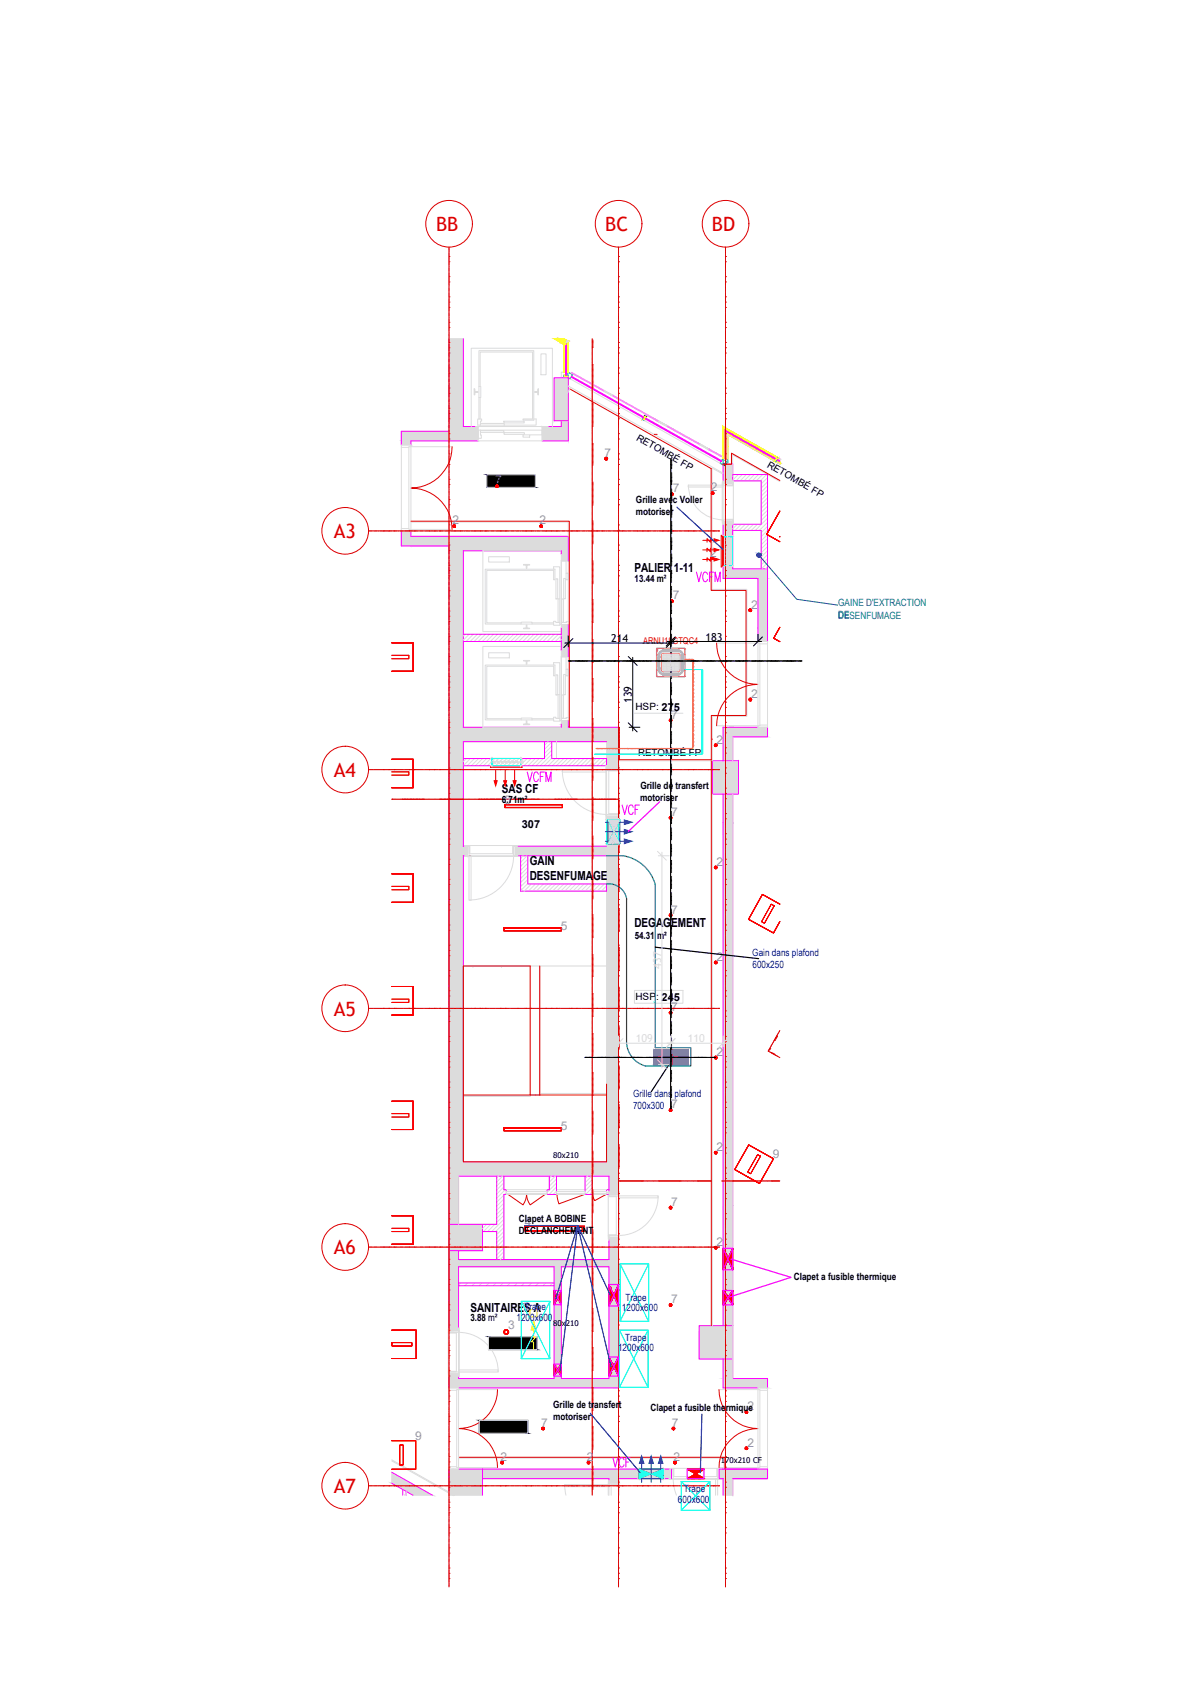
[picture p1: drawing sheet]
<svg xmlns="http://www.w3.org/2000/svg" width="297mm" height="420mm" viewBox="0 0 297 420" stroke-linecap="round" stroke-linejoin="round" font-family="sans-serif">
<defs><g id="words">
<text font-size="5.7" fill="#0ff" x="150.6" y="364.8">VCF</text>
<text font-size="5.3" fill="#f0f" x="129.5" y="194.7">VCFM</text>
<text font-size="5.3" fill="#dbdbdb" x="152.8" y="202.8">VCF</text>
<g font-size="4.9" fill="#d00">
<text x="108" y="57.3">BB</text>
<text x="149.9" y="57.3">BC</text>
<text x="176.4" y="57.3">BD</text>
<text x="82.7" y="133.4">A3</text>
<text x="82.7" y="192.5">A4</text>
<text x="82.7" y="251.6">A5</text>
<text x="82.7" y="310.7">A6</text>
<text x="82.7" y="369.9">A7</text>
</g>
<g font-size="3.1">
<text x="157.2" y="141.8">PALIER 1-11</text>
<text x="124.4" y="196.4">SAS CF</text>
<text x="131.3" y="214.4">GAIN</text>
<text x="131.2" y="218.1">DESENFUMAGE</text>
<text x="157.2" y="229.6">DEGAGEMENT</text>
<text x="116.5" y="325">SANITAIRES A</text>
</g>
<g font-size="3" fill="#989898">
<text x="149.7" y="113.2">7</text>
<text x="122.7" y="120">7</text>
<text x="166.7" y="122">7</text>
<text x="176.1" y="121.8">2</text>
<text x="112.1" y="129.9">2</text>
<text x="133.6" y="129.9">2</text>
<text x="175.9" y="137.9">2</text>
<text x="166.7" y="148.5">7</text>
<text x="186.1" y="150.7">2</text>
<text x="186.1" y="172.9">2</text>
<text x="166.3" y="178">7</text>
<text x="177.5" y="184.2">2</text>
<text x="125" y="199.3">5</text>
<text x="166.3" y="202.2">7</text>
<text x="177.5" y="214.5">2</text>
<text x="166.3" y="226.3">7</text>
<text x="139" y="230.5">5</text>
<text x="177.5" y="238">2</text>
<text x="166.3" y="250.4">7</text>
<text x="177.5" y="261.6">2</text>
<text x="166.3" y="274.6">7</text>
<text x="139" y="280">5</text>
<text x="177.5" y="285.1">2</text>
<text x="191.5" y="287">9</text>
<text x="166.3" y="298.7">7</text>
<text x="130" y="303.7">4</text>
<text x="177.5" y="308.7">2</text>
<text x="166.3" y="322.9">7</text>
<text x="125.9" y="329.3">3</text>
<text x="134.1" y="353.5">7</text>
<text x="166.4" y="353.5">7</text>
<text x="185.2" y="349.4">2</text>
<text x="102.9" y="356.8">9</text>
<text x="185.2" y="358.4">2</text>
<text x="124" y="361.9">2</text>
<text x="145.4" y="361.9">2</text>
<text x="166.8" y="361.9">2</text>
</g>
<g font-size="2.7">
<text x="151.4" y="159.1">214</text>
<text x="174.8" y="158.7">183</text>
<text x="156.5" y="174.2" transform="rotate(-90 156.5 174.2)">139</text>
<text x="129.3" y="205.1">307</text>
</g>
<text font-size="2.7" fill="#dcdcdc" x="163.8" y="239.9" transform="rotate(-90 163.8 239.9)">437</text>
<g font-size="2.5">
<text x="120.8" y="119.9">HSP: 275</text>
<text x="157.6" y="124.5">Grille avec Voller</text>
<text x="157.5" y="127.5">motoriser</text>
<text x="157.2" y="144.3">13.44 m²</text>
<text x="157.4" y="175.9">HSP: 275</text>
<text x="158.7" y="195.4">Grille de transfert</text>
<text x="124.4" y="198.9">6.71m²</text>
<text x="158.6" y="198.3">motoriser</text>
<text x="157.3" y="232.5">54.31 m²</text>
<text x="157.4" y="247.7">HSP: 245</text>
<text x="128.5" y="305.8">DECLANCHEMENT</text>
<text x="128.6" y="302.8">Clapet A BOBINE</text>
<text x="196.7" y="317.1">Clapet a fusible thermique</text>
<text x="116.5" y="327.3">3.88 m²</text>
<text x="121.2" y="333.5">HSP: 260</text>
<text x="137" y="351.9">motoriser</text>
<text x="137.1" y="348.9">Grille de transfert</text>
<text x="161.1" y="349.6">Clapet a fusible thermique</text>
<text x="118.9" y="354.2">HSP: 245</text>
</g>
<g font-size="2.5" fill="#005cb8">
<text x="207.6" y="153.1">DESENFUMAGE</text>
<text x="207.7" y="150.2">GAINE D'EXTRACTION</text>
</g>
<g font-size="2.5" fill="#00f">
<text x="186.4" y="236.9">Gain dans plafond</text>
<text x="186.4" y="239.9">600x250</text>
<text x="156.8" y="271.7">Grille dans plafond</text>
<text x="156.8" y="274.6">700x300</text>
<text x="154.9" y="322.2">Trape</text>
<text x="128" y="327.2">1200x600</text>
<text x="129.9" y="324.6">Trape</text>
<text x="154.1" y="324.9">1200x600</text>
<text x="153.1" y="334.6">1200x600</text>
<text x="154.9" y="332.3">Trape</text>
<text x="169.4" y="369.6">Trape</text>
<text x="168" y="372.4">600x600</text>
</g>
<g font-size="2.4">
<text x="157.5" y="108.9" transform="rotate(30 157.5 108.9)">RETOMBÉ FP</text>
<text x="189.9" y="115.6" transform="rotate(30 189.9 115.6)">RETOMBÉ FP</text>
<text x="158.1" y="187.3">RETOMBÉ FP</text>
</g>
<text font-size="2.3" fill="#f00" x="159.3" y="159.6">ARNU18GTQC4</text>
<g font-size="2">
<text x="137.1" y="286.8">80x210</text>
<text x="137.1" y="328.5">80x210</text>
<text x="178.6" y="362.3">170x210 CF</text>
</g>
</g></defs>
<!-- layer: AS-50_HACHURES-01 -->
<g fill="#dcdcdc" stroke="#dcdcdc" stroke-width=".25">
<path d="M111.2 183.7h3.6z"/>
<path d="M111.2 287.8h39.1z"/>
<path d="M179.1 180.2h2.4z"/>
<path d="M179.1 143.3h2.4z"/>
<path d="M97.1 364.7l4.7 2.8h-4.7z"/>
<path d="M101.8 132.9h9.4v2.4z"/>
<path d="M111.2 180.2l42 3.5v-3.5zM111.2 180.2l42 3.5h-42z"/>
<path d="M150.3 183.7l2.9 6.5v-6.5zM150.3 183.7l2.9 6.5h-2.9z"/>
<path d="M150.3 190.2l2.9 .2v-.2zM150.3 190.2l2.9 .2h-2.9z"/>
<path d="M150.3 202.2l2.9 89.2v-89.2zM150.3 202.2l2.9 89.2h-2.9z"/>
<path d="M111.2 183.7l3.6 104.1v-104.1zM111.2 183.7l3.6 104.1h-3.6z"/>
<path d="M139.1 93.5l1.7 .1zM139.1 93.5l1.7 .1z"/>
<path d="M139.1 104.2l1.7 5v-5zM139.1 104.2l1.7 5h-1.7z"/>
<path d="M111.2 132.9l3.6 47.3v-47.3zM111.2 132.9l3.6 47.3h-3.6z"/>
<path d="M114.8 132.9l24.3 3.5v-3.5zM114.8 132.9l24.3 3.5h-24.3z"/>
<path d="M111.2 287.8l39.1 3.6v-3.6zM111.2 287.8l39.1 3.6h-39.1z"/>
<path d="M150.9 291.4l2.3 4.5v-4.5zM150.9 291.4l2.3 4.5h-2.3z"/>
<path d="M150.9 306.5l2.3 35v-35zM150.9 306.5l2.3 35h-2.3z"/>
<path d="M111.2 291.4l2.4 11.9v-11.9zM111.2 291.4l2.4 11.9h-2.4z"/>
<path d="M179.1 180.2l2.4 8.3v-8.3zM179.1 180.2l2.4 8.3h-2.4z"/>
<path d="M179.1 196.7l2.4 7.1v-7.1zM179.1 196.7l2.4 7.1h-2.4z"/>
<path d="M178.2 363.9l11.9 2.4v-2.4zM178.2 363.9l11.9 2.4h-11.9z"/>
<path d="M152 363.9l14.4 2.4v-2.4zM152 363.9l14.4 2.4h-14.4z"/>
<path d="M181.5 180.2l8.6 2.3v-2.3zM181.5 180.2l8.6 2.3h-8.6z"/>
<path d="M179.1 115l2.4 4.8v-4.8zM179.1 115l2.4 4.8h-2.4z"/>
<path d="M179.1 129.2l2.4 14.1v-14.1zM179.1 129.2l2.4 14.1h-2.4z"/>
<path d="M113.6 312l37.3 1.8v-1.8zM113.6 312l37.3 1.8h-37.3z"/>
<path d="M137.3 313.8l1.8 27.7v-27.7zM137.3 313.8l1.8 27.7h-1.8z"/>
<path d="M113.6 341.5l39.6 2.3v-2.3zM113.6 341.5l39.6 2.3h-39.6z"/>
<path d="M127.6 209.6l22.7 2.4v-2.4zM127.6 209.6l22.7 2.4h-22.7z"/>
<path d="M114.8 209.6l1 2.4v-2.4zM114.8 209.6l1 2.4h-1z"/>
<path d="M150.9 366.3l2.3 1.1v-1.1zM150.9 366.3l2.3 1.1h-2.3z"/>
<path d="M97.1 367.5l10 2.9-5.3-2.9zM97.1 367.5l10 2.9h-4.8z"/>
<path d="M179.1 341.5l11 2.3v-2.3zM179.1 341.5l11 2.3h-11z"/>
<path d="M179.1 203.8l2.4 95v-95zM179.1 203.8l2.4 95h-2.4z"/>
<path d="M179.1 298.8l2.4 29.6v-29.6zM179.1 298.8l2.4 29.6h-2.4z"/>
<path d="M179.1 336.7l2.4 4.8v-4.8zM179.1 336.7l2.4 4.8h-2.4z"/>
<path d="M111.2 309.8l2.4 19.8v-19.8zM111.2 309.8l2.4 19.8h-2.4z"/>
<path d="M111.2 329.6h1.2zM111.2 329.6h2.4z"/>
<path d="M111.2 340.3l2.4 3.5v-3.5zM111.2 340.3l2.4 3.5h-2.4z"/>
<path d="M119.5 363.9l32.5 .5v-.5zM119.5 363.9l32.5 .5h-32.5z"/>
<path d="M119.5 364.4l32.5 1.9v-1.9zM119.5 364.4l32.5 1.9h-32.5z"/>
<path d="M179.1 366.3l2.4 4.1v-4.1zM179.1 366.3l2.4 4.1h-2.4z"/>
<path d="M134.3 105.7l4.8 3.5v-3.5zM134.3 105.7l4.8 3.5h-4.8z"/>
<path d="M111.2 105.7l7.2 3.5v-3.5zM111.2 105.7l7.2 3.5h-7.2z"/>
<path d="M111.2 83.9l3.6 21.8v-21.8zM111.2 83.9l3.6 21.8h-3.6z"/>
<path d="M99.4 106.8l11.8 2.4v-2.4zM99.4 106.8l11.8 2.4h-11.8z"/>
<path d="M99.4 109.2l2.4 1v-1zM99.4 109.2l2.4 1h-2.4z"/>
<path d="M99.4 131.5l2.4 3.8v-3.8zM99.4 131.5l2.4 3.8h-2.4z"/>
<path d="M101.8 135.3h9.4zM101.8 132.9l9.4 2.4h-9.4z"/>
<path d="M139.1 158l1.7 3v-3zM139.1 158l1.7 3h-1.7z"/>
<path d="M139.1 161l1.7 1.7v-1.7zM139.1 161l1.7 1.7h-1.7z"/>
<path d="M139.1 178.6l1.7 .9v-.9zM139.1 178.6l1.7 .9h-1.7z"/>
<path d="M139.1 179.5l1.7 .7v-.7zM139.1 179.5l1.7 .7h-1.7z"/>
<path d="M181.5 140.9l8.6 2.4v-2.4zM181.5 140.9l8.6 2.4h-8.6zM181.5 143.3h8.6zM181.5 143.3h8.6z"/>
<path d="M139.1 132.9l1.7 4.3v-4.3zM139.1 132.9l1.7 4.3h-1.7z"/>
<path d="M139.1 137.2l1.7 1.7v-1.7zM139.1 137.2l1.7 1.7h-1.7z"/>
<path d="M139.1 154.8l1.7 2.3v-2.3zM139.1 154.8l1.7 2.3h-1.7z"/>
<path d="M139.1 157.1l1.7 .9v-.9zM139.1 157.1l1.7 .9h-1.7z"/>
<path d="M187.8 143.3l2.3 12.2v-12.2zM187.8 143.3l2.3 12.2h-2.3z"/>
<path d="M187.8 155.5l2.3 3.4v-3.4zM187.8 155.5l2.3 3.4h-2.3z"/>
</g>
<!-- layer: AS-24_TRES-FIN -->
<g fill="#000" stroke="#000" stroke-width=".25">
<path d="M120.6 117.6l12 3.1v-3.1zM120.6 117.6l12 3.1h-12z"/>
<path d="M121 331.2l12 3.1v-3.1zM121 331.2l12 3.1h-12z"/>
<path d="M118.7 351.9l12.1 3.1v-3.1zM118.7 351.9l12.1 3.1h-12.1z"/>
</g>
<!-- layer: AS-26_STRUCTURE-BETON -->
<g fill="none" stroke="#f0f" stroke-width=".25">
<path d="M111.2 83.9v22.9h-11.8v3.4M114.8 83.9v21.8h2.8M137.3 93.6h3.5v10.6h-3.5zM138.2 83.9l1.9 1.1v7.9h.2v-8.1l-1.6-.9M139.1 93.6h1.7M141.6 93.2l17.9 10.1-.1 .2-17.9-10.1zM118.4 109.2h-16.6v1M139.1 104.2v1.5h-3.1M140.8 104.2v5h-6.5M160 103.6l18.8 10.5-.2 .2-18.7-10.5zM179.1 119.1v-4.1h2.4v4.1M179.6 106.5l12.5 7-.1 .2-12.2-6.8v6.7h-.2z"/>
<path d="M181.5 117.6h8.6v41.3M181.6 119.1h7v10.8h-7M193.2 114.2l-.6-.4-.1 .2 .7 .4M99.4 131.5v3.8h11.8v168M101.8 131.5v1.4h39v6M139.1 137.2v-.8h-24.3v43.8h24.3v-.8M179.1 129.9v13.4h8.7v15.6M181.5 129.9v11h8.6M181.5 131.4h7.1v9.5M114.8 157.1h24.3M114.8 158.9h24.3M139.1 155.6v5.4"/>
<path d="M140.8 154.8v7.9M140.8 178.6v1.6h12.4v9.5M114.8 189.7h35.3M134.9 183.7v4.2h-20.1M136.7 183.7v4.2h13.6v1.8M150.3 183.7h-35.5v25.9h.3M176.5 188.5h6.5v8.2h-6.5zM179.1 196.7v131.7M181.5 196.7v131.7M187.8 180.2h-8.7v8.3M190.1 180.2v2.3h-8.6v6M115.1 212h-.3v75.8h35.5"/>
<path d="M128.3 212h22M128.3 209.6h22M129 212v8.8h21.3v-1.8h-19.5v-7M153.2 202.9v92.3M123 291.4v11.9h-3.5M124.8 291.4v3.3h.6v.5M125.4 295.7v.2h-.6v16.1M135.5 295.7v.2h2.4v-.2M136.1 291.4v3.3h-.6v.5M137.9 291.4v3.8M144.9 295.7v.2h1.8v-.2M144.9 291.4v3.8"/>
<path d="M146.7 291.4v3.8M150.3 295.7v.2h.4M150.9 295.2v-3.8h-37.3v11.9M150.9 294.7h-.6v.5M111.2 303.3h8.3v6.5h-8.3zM111.2 309.8v19.2M113.6 318.5h23.7M113.6 317.8h23.7M119.5 305.1h3.5v6.9M139.1 313.8h11.8v27.7h-11.8zM150.9 307.2v4.8h-37.3v-2.2M153.2 307.2v36.6h-39.6"/>
<path d="M113.6 329v-15.2h23.7v27.7h-23.7v-.5M173.2 328.4h8.3v8.3h-8.3zM179.1 336.7v7.1h8.7M181.5 336.7v4.8h8.6v2.3M111.2 341v2.8M97.1 367.5l5.2 2.9M97.1 364.7l10 5.7M99.8 369v1.4M100.6 369.4v1M111.2 363.9v6.5M113.6 363.9h52.1M119.5 363.9v6.5"/>
<path d="M119.5 366.3h31.4M153.2 366.3h12.5M166.4 363.9v2.4M178.8 363.9h9M178.8 366.3h.3M179.1 366.3h-.9v-2.4h11.9v2.4h-8.6v4.1M179.1 366.3v4.1"/>
</g>
<!-- layer: AS-24_TRES-FIN -->
<g fill="none" stroke="#dcdcdc" stroke-width=".25">
<path d="M111.2 83.9v22.9M140.1 92.2h-1v1.3M140.3 92.2h.5M140.5 84.4l.3 .1M140.8 95.6l38.3 21.6M141.2 96.4l-1.1 1.9M141.3 93.9l17.8 10M141.8 92.4l-.1 .1M143 93l-.1 .2M144.3 93.7l-.2 .2M145.5 94.4l-.1 .1M146.7 95.1l-.2 .1"/>
<path d="M147.9 95.8l-.1 .1M149.1 96.4l-.1 .2M149.6 96.9l2.1 1.1M149.7 96.7l2.1 1.2M152.7 98.4l-.1 .2M154 99.1l-.2 .1M155.1 99.8l-.1 .1M120.6 117.6h12v3.1h-12zM156.4 100.5l-.2 .1M157.6 101.1l-.2 .2M158.8 101.8l-.1 .1M159.6 104.2l18.8 10.6"/>
<path d="M160 102.5l-.2 .1M160.1 102.8h.1M160.1 102.7v.1M160.2 102.7h.1M160.2 102.6v.1M161.1 103.2l-.1 .1M162.3 103.8l-.1 .2M163 104.4l2.1 1.2M163.1 104.3l2.1 1.1M166 105.9l-.2 .1M167.2 106.6l-.1 .1M168.4 107.2l-.1 .2"/>
<path d="M169.6 107.9l-.1 .1M170.8 108.6l-.1 .1M172 109.3h-.1M173.3 109.9l-.2 .1M173.3 110.2l2.1 1.1M173.4 110l2.1 1.2M175.7 111.3l-.2 .1M176.9 111.9l-.2 .2M178.1 112.6l-.1 .1M179.1 117.5l-2.7-1.5v30h8.6v31.5h-8.5v11h-23.3M180.1 107.7l.3 .4M180.3 113.6v-5.9l11.4 6.4"/>
<path d="M180.3 114.8v.2M181.3 115v-2.7l11.9 6.7M181.5 112.4v5.2v-2.6M181.5 112.7l11.7 6.6M192.3 114.4l.9 .6M101.8 129.3h39v3.6M111.2 135.3v44.9M181.5 131.4v9.5M157.2 176.7h12M137.9 183.7v4.2M176.5 196.7v131.7M181.5 182.5v6"/>
<path d="M181.5 196.7v144.8M114.8 239.3h35.5M117.2 239.3v.4M124.2 239.3v.4M131.3 239.3v32.3h-16.5h16.5M157.2 245.4h12v3.1h-12zM150.3 270.9h-16.6v-31.6v32h-2.4M113.6 291.4v11.9M125.4 295.9h.1M125.4 294.7h10.1M130.4 295.9h.1M135.4 295.9h.1"/>
<path d="M137.9 295.9h.1M137.9 294.7h7M144.8 295.9h.1M146.7 295.9h.1M146.7 294.7h3.6M150.1 295.9h.2M121 331.2h12v3.1h-12zM118.7 351.9h12.1v3.1h-12.1zM97.1 361.7l14.1 8v-3.4M97.1 361.9l14.1 8v.5M100.6 369.4v1M111.1 369.8h1.6"/>
<path d="M111.6 369.3l-.4 .6M113.6 361.2h65.8v2.7M181.5 366.3v4.1"/>
</g>
<!-- layer: AS-22_MOYEN -->
<path d="M139.6 92.9h1.2v.6h-1.2zM140.8 92.2l1 .6-.5 1.1-1.1-.6zM159.7 102.9l.5 .3-.6 1-.5-.3zM179 113.7l1 .6-.6 1.1-1-.6zM179.1 113.6h1.2v1.2h-1.2zM192.3 113.1l.5 .3-.5 1-.6-.3z" fill="none" stroke="#0f0" stroke-width=".25"/>
<!-- layer: AS-23_FIN -->
<g fill="#ff0" stroke="#ff0" stroke-width=".25">
<path d="M140.1 85.1l-.1 .2z"/>
<path d="M139.6 85.3l.3 .1h-.3z"/>
<path d="M140.4 93.3l.3 .2h-.3z"/>
<path d="M140.2 92.9h.2l-.2 .4z"/>
<path d="M179.1 105.7l.5 .8h-.5z"/>
<path d="M179.8 106.9l.5 .8h-.5z"/>
<path d="M192.3 114.4h.9v.4z"/>
<path d="M192.3 113.1l.5 .3z"/>
<path d="M179.1 105.7l1.5 .8h-1z"/>
<path d="M179.8 106.9l1.5 .8h-1z"/>
<path d="M191.3 113.1h1l-.2 .3z"/>
<path d="M180.3 107.7h1l10.7 6z"/>
<path d="M139.6 84.4h.9l-.2 .3z"/>
<path d="M139.4 85.1h.7l-.1 .2z"/>
<path d="M159.1 103.9l1.1-.7-.6 1zM159.7 102.9l-.6 1 1.1-.7z"/>
<path d="M140.8 91.7l-.3 .5h.3zM140.5 91.7h.3l-.3 .5z"/>
<path d="M140.5 91.7l-.2 .5h.2zM140.3 91.7h.2l-.2 .5z"/>
<path d="M140.1 91.7l-.5 .5h.5zM139.6 91.7h.5l-.5 .5z"/>
<path d="M140 85.3l.1 .1zM140 85.3l.1 .1h-.2z"/>
<path d="M140.3 84.9l.5 6.8v-6.8zM140.3 84.9l.5 6.8h-.5z"/>
<path d="M139.6 85.4l.5 6.3v-6.3zM139.6 85.4l.5 6.3h-.5z"/>
<path d="M140.4 93.3l-.2 .2zM140.2 93.3h.2l-.2 .2z"/>
<path d="M140.2 92.9l-.6 .6h.6zM139.6 92.9h.6l-.6 .6z"/>
<path d="M179.8 107.7l.5 3.1v-3.1zM179.8 107.7l.5 3.1h-.5z"/>
<path d="M179.1 106.5l.5 4.3v-4.3zM179.1 106.5l.5 4.3h-.5z"/>
<path d="M179.8 110.8l.5 2.8v-2.8zM179.8 110.8l.5 2.8h-.5z"/>
<path d="M179.1 110.8l.5 2.8v-2.8zM179.1 110.8l.5 2.8h-.5z"/>
<path d="M192.5 114l.7 .4h-.9zM192.3 114.4h.9zM192.3 114.4h.9z"/>
<path d="M192.3 114.4l.5 .4h.4zM192.8 114.8h.4v.2z"/>
<path d="M192.3 113.1l.5 .3-1.1 .7zM191.7 114.1l.6 .3 .5-1z"/>
<path d="M179.6 106.5l12.7 6.6-11.7-6.6zM179.6 106.5l12.7 6.6h-1z"/>
<path d="M191.3 113.1l.8 .3zM191.8 113.4h.3v.1z"/>
<path d="M180.3 107.7l10.7 6h1zM191 113.7h1l-.3 .4z"/>
<path d="M138.7 83.9l1.8 .5-.8-.5zM138.7 83.9l1.8 .5h-.9z"/>
<path d="M139.6 84.4l.7 .3zM140.1 84.7h.2z"/>
<path d="M137.3 83.9l2.8 1.1-1.9-1.1zM137.3 83.9l2.8 1.1h-1z"/>
<path d="M139.1 85l1 .1v-.1zM139.1 85l1 .1z"/>
<path d="M139.4 85.1l.6 .2zM139.6 85.3h.4l-.1 .1z"/>
</g>
<path d="M137.3 83.9l2.6 1.5 .2-.3M139.7 83.9l.8 .5-.2 .4M140 84.9h-.4v6.8h.5h-.5v.5h.5M140.3 84.9h.5v6.8h-.5h.5v.5h-.5M192.3 113.1l-13.2-7.4v7.9" fill="none" stroke="#ff0" stroke-width=".25"/>
<!-- layer: AS-24_TRES-FIN -->
<g fill="#dcdcdc" stroke="#dcdcdc" stroke-width=".25">
<path d="M192.8 113.4l.4 .2h-.5z"/>
<path d="M192.7 113.6h.5v.2z"/>
<path d="M181.5 328.4v8.3z"/>
<path d="M140.5 84.4l.3 .1h-.4z"/>
<path d="M140.3 84.8h.1z"/>
<path d="M173.4 110l.3 .2h-.4z"/>
<path d="M163.1 104.3l.3 .1h-.4z"/>
<path d="M164.7 105.3l.5 .1z"/>
<path d="M149.7 96.7l.2 .2h-.3z"/>
<path d="M151.4 97.9h.4z"/>
<path d="M192.7 113.6l-.1 .2h.6zM192.6 113.8h.6v.4z"/>
<path d="M140.8 93.6l-3.5 10.6h3.5zM137.3 93.6h3.5l-3.5 10.6z"/>
<path d="M111.2 303.3l8.3 6.5v-6.5zM111.2 303.3l8.3 6.5h-8.3z"/>
<path d="M112.4 370.4h7.1v-6.5zM112.4 363.9h7.1l-7.1 6.5z"/>
<path d="M112.4 363.9l-.2 6.5h.2zM112.2 363.9h.2l-.2 6.5z"/>
<path d="M112.2 363.9l-1 6.5h1zM111.2 363.9h1l-1 6.5z"/>
<path d="M181.5 328.4l-8.2 8.3h8.2zM173.3 328.4h8.2l-8.2 8.3z"/>
<path d="M173.3 328.4l-.1 8.3zM173.2 328.4v8.3z"/>
<path d="M183 188.5l-6.5 8.2h6.5zM176.5 188.5h6.5l-6.5 8.2z"/>
<path d="M140.4 84.5v.3l.4-.3zM140.4 84.5l-.1 .3z"/>
<path d="M160.2 102.7l-.1 .1zM160.2 102.7l-.1 .1z"/>
<path d="M160.2 102.7l.3 .1zM160.2 102.7l.3 .1z"/>
<path d="M160.4 102.8l18.3 10.1zM160.4 102.8l18.3 10.1z"/>
<path d="M173.3 110.2l2.2 1-1.8-1zM173.3 110.2l2.2 1h-.3zM175.2 111.2l.2 .1 .1-.1z"/>
<path d="M175.2 111.2h.3zM175.2 111.2h.3z"/>
<path d="M163 104.4l2 .9-1.6-.9zM163 104.4l2 .9h-.3z"/>
<path d="M164.7 105.3l.5 .1zM164.8 105.4h.4l-.1 .2z"/>
<path d="M149.6 96.9l2.2 1-1.9-1zM149.6 96.9l2.2 1h-.4z"/>
<path d="M151.4 97.9h.3zM151.4 97.9h.3v.1z"/>
</g>
<!-- layer: AS-21_EPAIS -->
<path d="M141.6 92.2l8.1 4.5-.1 .2-8.1-4.5zM151.8 97.9l8.4 4.7-.1 .1-8.4-4.7zM160.2 102.7l2.9 1.6-.1 .1-2.9-1.6zM165.2 105.4l8.2 4.6-.1 .2-8.2-4.6zM175.5 111.2l3.3 1.8-.1 .2-3.3-1.9zM193.2 113.6l-.4-.2-.2 .4 .6 .4" fill="none" stroke="#ff7fff" stroke-width=".25"/>
<!-- layer: AS-40_MOBILIER -->
<g fill="none" stroke="#dcdcdc" stroke-width=".25">
<path d="M117.5 96.4h.1l.1 .6h.7v.2h-.7l-.1 .6h-.1zM118.6 95.8h.5v2.7h-.5M118.9 95.8v-8.6h13v16.6h-2.3v.3h2.6v-17.2h-13.6v16.9M118.9 98.5v5.3M132.4 97h.8l.2-.6v1.4l-.2-.6h-.8zM134 87.7h1.3v5.1h-1.3zM116.7 105.7v-19.4h20.1v19.4M118.3 103.8h1v.5h-.3v1v-.4h5.9v.4h-6.6zM118.4 105.7h15.9v3.5h-15.9zM118.4 106.6h.6l.2 2h-.8zM119 106.6h15.3v1.1h-3.1M119 106.7h5.8v.4h-5.8z"/>
<path d="M124.8 104.4h5.1v.4h-5.1zM124.9 107.2h5v.4h-5zM129.6 107.7h1.6v.6h-1.6zM132.2 103.8h.6v1.5h-7.9M121.1 137.9h5.1v1.3h-5.1zM129.7 139.8h1.5v.2h-.7v.8h-.1v-.8h-.7zM139.1 138.9h1.7v15.9h-1.7zM139.1 136.4h-19.5v20.1h19.5M129.1 154.3h-8.5v-13h16.5v2.3h.4v-2.6h-17.3v13.6h16.9M129.1 154.6v-.5h2.7v.5M130.4 154.8h.1v.8l.7 .1h-1.5l.7-.1zM131.8 154.3h5.3"/>
<path d="M137.1 141v-.6h1.6v7.9M137.7 143.4h.5v5h-.5zM138.7 148.3h-.5v5.9h.5M138.7 148.3v6.6h-1.6v-1h.6v.3h1M139.1 154.2h1.1v-.2h.8v.8h-1.9zM139.2 148.4h.4v5.8h-.4zM139.6 143.3h.5v5h-.5zM140.2 142h.5v1.6h-.5zM140.2 142v-3.1h-1.1v15.3M121.1 161.7h5.1v1.3h-5.1zM129.1 178.1h-8.5v-13h16.5v2.3h.4v-2.6h-17.3v13.6h16.9M129.1 178.4v-.5h2.7v.5"/>
<path d="M129.7 163.6h1.5v.1l-.7 .1v.7h-.1v-.7zM130.4 178.6h.1v.7l.7 .1v.1h-1.5v-.1l.7-.1zM131.8 178.1h5.3M137.1 164.8v-.6h1.6v7.9M137.7 167.2h.5v5h-.5zM138.2 172.1h.5v6.5h-1.6v-.9h.6v.3h1h-.5zM139.1 162.7h1.7v15.9h-1.7zM139.1 160.1h-19.5v20.2h19.5M139.1 178h1.1v-.2h.8v.8h-1.9zM139.2 172.2h.4v5.8h-.4zM139.6 167.1h.5v5h-.5zM140.2 165.8h.5v1.6h-.5z"/>
<path d="M140.2 165.8v-3.1h-1.1v15.3"/>
</g>
<!-- layer: AS-50_HACHURES-01 -->
<g fill="none" stroke="#dcdcdc" stroke-width=".25">
<path d="M181.9 117.6l-.4 .4M182.9 117.6l-1.4 1.4M183.9 117.6l-1.5 1.5M184.9 117.6l-1.5 1.5M185.9 117.6l-1.6 1.5M186.9 117.6l-1.5 1.5M187.9 117.6l-1.5 1.5M188.9 117.6l-1.5 1.5M189.9 117.6l-1.5 1.5M190.1 118.4l-1.5 1.5M190.1 119.4l-1.5 1.5M181.6 129.9l-.1 .1"/>
<path d="M182.7 129.9l-1.2 1.1M183.6 129.9l-1.5 1.5M184.6 129.9l-1.5 1.5M185.7 129.9l-1.6 1.5M186.7 129.9l-1.6 1.5M187.6 129.9l-1.5 1.5M190.1 120.4l-1.5 1.5M190.1 123.4l-1.5 1.5M190.1 129.4l-2 2M190.1 137.4l-1.5 1.6M190.1 127.4l-1.5 1.5M190.1 128.4l-3 3"/>
<path d="M190.1 121.4l-1.5 1.5M190.1 122.4l-1.5 1.5M190.1 124.4l-1.5 1.5M190.1 125.4l-1.5 1.5M190.1 126.4l-1.5 1.5M190.1 130.4l-1.5 1.6M190.1 131.4l-1.5 1.5M190.1 132.4l-1.5 1.5M190.1 133.4l-1.5 1.6M190.1 134.4l-1.5 1.6M190.1 135.4l-1.5 1.5M190.1 136.4l-1.5 1.6"/>
<path d="M190.1 138.4l-1.5 1.6M190.1 139.4l-1.5 1.5M115.2 157.1l-.4 .5M116.2 157.1l-1.4 1.5M117.2 157.1l-1.7 1.8M118.3 157.1l-1.8 1.8M119.2 157.1l-1.7 1.8M120.3 157.1l-1.8 1.8M121.3 157.1l-1.8 1.8M122.2 157.1l-1.7 1.8M123.3 157.1l-1.8 1.8M124.3 157.1l-1.8 1.8"/>
<path d="M125.3 157.1l-1.8 1.8M126.3 157.1l-1.8 1.8M127.3 157.1l-1.8 1.8M128.3 157.1l-1.8 1.8M129.3 157.1l-1.8 1.8M130.3 157.1l-1.8 1.8M131.3 157.1l-1.8 1.8M132.3 157.1l-1.8 1.8M133.3 157.1l-1.8 1.8M134.3 157.1l-1.8 1.8M135.3 157.1l-1.8 1.8M136.3 157.1l-1.8 1.8"/>
<path d="M137.3 157.1l-1.8 1.8M138.3 157.1l-1.7 1.8M139.1 157.4l-1.5 1.5M139.1 158.4l-.6 .5M190.1 140.4l-.5 .5M115.6 187.9l-.8 .8M116.5 187.9l-1.7 1.8M117.5 187.9l-1.7 1.8M118.6 187.9l-1.8 1.8M119.5 187.9l-1.7 1.8M120.6 187.9l-1.8 1.8M121.6 187.9l-1.8 1.8"/>
<path d="M122.6 187.9l-1.8 1.8M123.6 187.9l-1.8 1.8M124.6 187.9l-1.8 1.8M125.6 187.9l-1.8 1.8M126.6 187.9l-1.8 1.8M127.6 187.9l-1.8 1.8M128.6 187.9l-1.8 1.8M129.6 187.9l-1.8 1.8M130.6 187.9l-1.8 1.8M131.6 187.9l-1.8 1.8M132.6 187.9l-1.8 1.8M133.6 187.9l-1.8 1.8"/>
<path d="M134.6 187.9l-1.8 1.8M135.8 183.7l-.9 1M136.7 183.9l-1.8 1.7M136.7 184.9l-1.8 1.7M136.7 186.9l-2.9 2.8M136.7 187.9l-1.8 1.8M136.7 185.9l-1.8 1.8M137.6 187.9l-1.8 1.8M138.6 187.9l-1.8 1.8M139.6 187.9l-1.7 1.8M140.6 187.9l-1.8 1.8M141.6 187.9l-1.7 1.8"/>
<path d="M142.6 187.9l-1.7 1.8M143.6 187.9l-1.8 1.8M144.6 187.9l-1.7 1.8M145.7 187.9l-1.8 1.8M146.6 187.9l-1.7 1.8M147.6 187.9l-1.7 1.8M148.7 187.9l-1.8 1.8M149.7 187.9l-1.8 1.8M150.3 188.3l-1.4 1.4M150.3 189.4l-.4 .3M129.6 212l-.6 .6M130.6 212l-1.6 1.7"/>
<path d="M130.8 212.9l-1.8 1.7M130.8 213.9l-1.8 1.7M130.8 214.9l-1.8 1.8M130.8 215.9l-1.8 1.7M130.8 216.9l-1.8 1.8M130.8 217.9l-1.8 1.8M130.8 218.9l-1.8 1.7M131.6 219l-1.7 1.8M132.7 219l-1.8 1.8M133.6 219l-1.7 1.8M134.6 219l-1.7 1.8M135.7 219l-1.8 1.8"/>
<path d="M136.7 219l-1.8 1.8M137.7 219l-1.8 1.8M138.7 219l-1.8 1.8M139.7 219l-1.8 1.8M140.7 219l-1.8 1.8M141.7 219l-1.8 1.8M142.7 219l-1.8 1.8M143.7 219l-1.8 1.8M144.7 219l-1.8 1.8M145.7 219l-1.8 1.8M146.7 219l-1.8 1.8M147.7 219l-1.8 1.8"/>
<path d="M148.7 219l-1.8 1.8M149.7 219l-1.8 1.8M150.3 219.5l-1.3 1.3M150.3 220.4l-.4 .4M123.5 291.4l-.5 .4M124.5 291.4l-1.5 1.4M124.8 292.1l-1.8 1.7M124.8 293l-1.8 1.8M124.8 294l-1.8 1.8M124.8 296.1l-1.8 1.7M124.8 297.1l-1.8 1.7M124.8 298.1l-1.8 1.7"/>
<path d="M124.8 299.1l-1.8 1.8M125.2 294.7l-2.2 2.1M125.4 295.5l-.4 .4M136.6 291.4l-.5 .4M137.6 291.4l-1.5 1.5M137.9 293.1l-2.4 2.3M137.9 294.1l-1.9 1.8M137.9 295.1l-.9 .8M137.9 292.1l-1.8 1.7M145.6 291.4l-.7 .6M146.6 291.4l-1.7 1.6M146.7 292.2l-1.8 1.8"/>
<path d="M146.7 293.2l-1.8 1.8M146.7 294.3l-1.6 1.6M146.7 295.2l-.6 .7M150.7 295.2l-.4 .5M150.9 295.1l-.1 .1M114.1 317.8l-.5 .5M115.9 317.8l-.7 .7M117.6 317.8l-.6 .7M119.4 317.8l-.7 .7M119.6 303.3l-.1 .1M120.6 303.3l-1.1 1.1M121.1 317.8l-.6 .7"/>
<path d="M121.6 303.3l-1.8 1.8M122.6 303.3l-1.8 1.8M122.9 317.8l-.7 .7M124.7 317.8l-.7 .7M124.8 307.1l-1.8 1.8M124.8 303.1l-2 2M124.8 300.1l-1.8 1.7M124.8 301.1l-1.8 1.8M124.8 302.1l-3 3M124.8 304.1l-1.8 1.8M124.8 305.1l-1.8 1.8M124.8 306.1l-1.8 1.7"/>
<path d="M124.8 308.1l-1.8 1.8M124.8 309.1l-1.8 1.8M124.8 310.1l-1.8 1.8M124.8 311.1l-.9 .9M126.4 317.8l-.7 .7M128.2 317.8l-.7 .7M129.9 317.8l-.7 .7M131.7 317.8l-.7 .7M133.4 317.8l-.7 .7M135.2 317.8l-.7 .7M136.9 317.8l-.6 .7M99.8 369v.1"/>
<path d="M100.6 370l-.5 .4"/>
</g>
<!-- layer: AS-28_PORTES-FENETRES -->
<g fill="none" stroke="#dcdcdc" stroke-width=".25">
<path d="M99.4 110.8v20.1M101.3 110.8v20.1M112 110.7h-10.7v.1h-1.9v-.6h2.4v20.9h10.2M178.9 119.9v9.1M179 119.1h.1v.8h-.2zM179.1 119.8h2.4v.4h-2.4zM181.5 119.1l.2 .8h-.2zM181.7 119.9v.3M99.4 130.9h1.9v.2h.5v.4h-2.4zM170.5 120.6v-.4h8.6v.5h-8.6M170.5 120.2a8.6 8.6 0 0 0 8.7 8.6M178.9 129h.2v.9z"/>
<path d="M179.1 128.8h2.4v.4h-2.4zM179.1 120.2v8.6M179.6 128.7h2.1v.1h-2.1zM179.6 120.4v8.3M181.5 129h.2l-.1 .9zM181.7 120.2v8.5M181.7 120.2h-2.1v.2h2.1M181.7 128.8v.2M177.5 159.3h10.3M187.8 158.9h2.3v.6h-1.9v-.2h-.4zM187.8 159.3v20.5h-10.3M188.2 159.5v20.1"/>
<path d="M190.1 159.5v20.1M187.8 179.8h.4v-.2h1.9v.6h-2.3zM139.3 190.8h11v.5h-11zM139.3 190.8a11 11 0 0 0 11 11M150.1 190.5v11.5M150.1 189.7h.2v.8h-.2zM150.3 190.4h2.9v.4h-2.9zM150.3 190.8v11M150.8 191v10.6M153.2 189.7h.2v.8h-.2zM153.4 190.8v10.8M153.4 190.8h-2.6v.2h2.6"/>
<path d="M153.4 190.5v.3M115.1 212h.9v.2l-.9-.1zM115.1 209.6l.9-.1v.1zM115.8 209.6h.4v2.4h-.4zM116 212.2h11.5M116 209.5h.2M116.2 212h.5v11h-.5zM116.2 212h11a11 11 0 0 1-11 11M116.2 209.5h10.8M116.2 209.5v2h.2v-2M116.4 211.5h10.6M127 209.5h.2v2h-.2z"/>
<path d="M127.2 209.6h.4v2.4h-.4zM127.2 209.5h.3M127.5 212h.8v.1l-.8 .1zM127.5 209.5l.8 .1h-.8zM150.1 202h.2v.9h-.2zM150.3 201.8h2.9v.4h-2.9zM150.8 201.6h2.6v.2h-2.6zM125.4 295.2h10.1v.5h-10.1zM125.5 295.7v.2h4.9v-.2M130.5 295.7v.2h4.9v-.2M137.9 295.2h7v.5h-7zM138 295.7v.2h6.8v-.2"/>
<path d="M146.7 295.2h3.6v.5h-3.6zM146.8 295.7v.2h3.3v-.2M150.7 296.3h2v.2h-2zM150.7 296v.3M150.7 296.5v9.4M150.7 295.2h.2v.8h-.2zM152.7 296.5v9.4M153.2 296.2h9.8v.5l-9.8 .1zM153.2 295.2h.2v.8h-.2zM153.4 296v10.3M163.1 296.3a9.8 9.8 0 0 1-9.8 9.8l-.1-9.8h-2.3v-.4h2.3v.4M150.7 305.9h2v.2h-2z"/>
<path d="M150.7 306.3h.2v.9h-.2zM150.7 306.1v.2M150.9 306.1h2.3v.4h-2.3zM153.2 306.3h.2v.9h-.2zM111.1 330.1h2v.1h-2zM111.1 330.2v9.7M111.1 339.7h2v.2h-2M111.1 329.8v.3M111.1 339.9v.2M111.1 329h.1v.8h-.1zM111.2 329.6h2.4v.5h-2.4zM111.2 339.9h2.4v.4h-2.4z"/>
<path d="M113.1 330.2v9.5M113.6 339.4h9.8v.5h-9.8zM113.6 329h.1l.1 .8h-.2zM113.6 330.1v9.8M113.6 330.1a9.8 9.8 0 0 1 7.4 3.4M113.8 329.8v10.3M121.7 334.3a9.8 9.8 0 0 1 1.7 5.6M111.1 340.1h.1v.9h-.1zM111.2 344.4v18.9M113.1 344.4v18.9M113.6 340.1h.2l-.1 .9h-.1zM123.3 344.3h-10.2v.1h-1.9v-.6h2.4v19.8h9.7"/>
<path d="M178.1 344.3h9.7v19.6h2.3v-.6h-1.9v.3h-10.1M187.8 343.8h2.3v.6h-1.9v-.1h-.4zM188.2 344.4v18.9M190.1 344.4v18.9M111.2 363.3h1.9v.3h.5v.3h-2.4zM139.9 367.8h11v.5h-11zM139.9 367.8l.3 2.6M150.7 367.6v2.8M150.7 366.8h.2v.8h-.2zM150.9 367.4h2.3v.4h-2.3zM150.9 367.8v2.6M151.4 368v2.4"/>
<path d="M153.2 366.8h.2v.8h-.2zM153.4 367.8v2.6M153.4 367.8h-2v.2h2M153.4 367.6v.2M165.7 366.3h.8v.2l-.8-.1zM165.7 363.9l.8-.1v.1zM166.4 363.9h.4v2.4h-.4zM166.5 363.8h.3M166.5 366.5h11.5M166.8 363.8h.1v2h-.1zM166.9 363.8h10.7M166.9 365.8h10.7"/>
<path d="M177.3 370.4v-4.1h.5v4.1M177.6 363.8h.2v2h-.2zM177.8 366.3h.4v-2.4h-.4v2.4h-11l.1 1.8 .7 2.3M177.8 363.8h.2M178 366.3h.8v.1l-.8 .1zM178 363.8l.8 .1h-.8z"/>
</g>
<!-- layer: AS-25_PROJECTIONS -->
<g fill="none" stroke="#d00" stroke-width=".25">
<path d="M141.2 96.4l35 19.7v30.2h8.6v30.9h-8.6v11h-23M112 110.7a10.3 10.3 0 0 1-10.2 10.2 10.2 10.2 0 0 1 10.2 10.2M162.1 107.6h.7M179.1 115h2.1v-2.7l12 6.7M101.8 129.1h39.2v51.1M179.1 120.2h.1M177.5 159.3a10.2 10.2 0 0 0 10.3 10.2 10.2 10.2 0 0 0-10.3 10.3M150.3 190.8h.1M153.2 180.2h.2v8M176.2 188.5v139.9M176.4 183v.2M116.2 212h.1"/>
<path d="M133.7 239.3v32M114.8 271.3v16.5h35.5v-16.5M114.8 271.3h35.5M114.8 271.3v-32h16.5v32M150.3 268.6v2.7M125.9 295.9l3.7 2.6a4.7 4.7 0 0 0 .9-2.8 4.7 4.7 0 0 0 .8 2.8l3.7-2.6M138 295.7l.5 2.5 6.3-2.3M146.8 295.7l.1 .6 .4 1.1 2.8-1.5M153.2 296.2v.1M113.6 339.9h.1M118.7 352.4a9.8 9.8 0 0 1-5.1 1.5 9.7 9.7 0 0 1 9.7 9.7M123.3 344.3a9.8 9.8 0 0 1-3.8 7.6"/>
<path d="M178.1 344.3a9.7 9.7 0 0 0 9.7 9.6 9.7 9.7 0 0 0-9.7 9.7M113.8 361h65.8v2.9M150.9 367.8h.1M177.7 366.3h.1"/>
</g>
<!-- layer: AS-20_AXES-ET-FILES -->
<g fill="none" stroke="#d00" stroke-width=".25">
<path d="M111.2 79.8h.1M111.2 78.8v.2M111.2 78.3v.2M111.2 77.5v.2M111.2 76.2v1.2M111.2 76.2h.1M111.2 74.8h.1M111.2 73.6v1.2M111.2 73.5h.1M111.2 72.5v1M111.2 72v.2M111.2 71.2v.2"/>
<path d="M111.2 69.9v1M111.2 69.9h.1M111.2 68.5h.1M111.2 67.5v.2M111.2 67v.2M111.2 66v1M111.2 65.7v.2M111.2 64.9h.1M111.2 63.5h.1M111.2 62.5v.2M111.2 61.2v1.2M111.2 62.7v.8"/>
<path d="M111.2 63.6v1.2M111.2 64.9v.8M111.2 67.3v.1M111.2 67.7v.8M111.2 68.6v1.2M111.2 71v.1M111.2 71.4v.6M111.2 72.3v.1M111.2 74.9v1.2M111.2 77.7v.6M111.2 78.6v.1M111.2 79v.8"/>
<path d="M111.2 79.9v1.2M153.2 79.8h.1M153.2 78.8v.2M153.2 78.3v.2M153.2 77.5v.2M153.2 76.2v1.2M153.2 76.2h.1M153.2 74.8h.1M153.2 73.6v1.2M153.2 73.5h.1M153.2 72.5v1M153.2 72v.2"/>
<path d="M153.2 71.2v.2M153.2 69.9v1M153.2 69.9h.1M153.2 68.5h.1M153.2 67.5v.2M153.2 67v.2M153.2 66v1M153.2 65.7v.2M153.2 64.9h.1M153.2 63.5h.1M153.2 62.5v.2M153.2 61.2v1.2"/>
<path d="M153.2 62.7v.8M153.2 63.6v1.2M153.2 64.9v.8M153.2 67.3v.1M153.2 67.7v.8M153.2 68.6v1.2M153.2 71v.1M153.2 71.4v.6M153.2 72.3v.1M153.2 74.9v1.2M153.2 77.7v.6M153.2 78.6v.1"/>
<path d="M153.2 79v.8M153.2 79.9v1.2M179.7 79.8h.1M179.7 78.8v.2M179.7 78.3v.2M179.7 77.5v.2M179.7 76.2v1.2M179.7 76.2h.1M179.7 74.8h.1M179.7 73.6v1.2M179.7 73.5h.1M179.7 72.5v1"/>
<path d="M179.7 72v.2M179.7 71.2v.2M179.7 69.9v1M179.7 69.9h.1M179.7 68.5h.1M179.7 67.5v.2M179.7 67v.2M179.7 66v1M179.7 65.7v.2M179.7 64.9h.1M179.7 63.5h.1M179.7 62.5v.2"/>
<path d="M179.7 61.2v1.2M179.7 62.7v.8M179.7 63.6v1.2M179.7 64.9v.8M179.7 67.3v.1M179.7 67.7v.8M179.7 68.6v1.2M179.7 71v.1M179.7 71.4v.6M179.7 72.3v.1M179.7 74.9v1.2M179.7 77.7v.6"/>
<path d="M179.7 78.6v.1M179.7 79v.8M179.7 79.9v1.2M111.2 99v1M111.2 98.8v.2M111.2 98.3v.4M111.2 97.5h.1M111.2 96.1h.1M111.2 95.1v1M111.2 94.6v.2M111.2 93.8v.2M111.2 92.5v1"/>
<path d="M111.2 92.5h.1M111.2 91.1h.1M111.2 90.1v.2M111.2 89.6v.2M111.2 88.6v1M111.2 88.3v.2M111.2 87.5h.1M111.2 87v.2M111.2 86.1h.1M111.2 85.1v.2M111.2 84.8h.1M111.2 83.8v.2"/>
<path d="M111.2 83.3v.4M111.2 82.3v.4M111.2 82v.2M111.2 81.2h.1M111.2 81.2v.8M111.2 82.7v.6M111.2 84v.8M111.2 84.9v.1M111.2 85.3v.8M111.2 86.2v.8M111.2 87.2v.2M111.2 87.5v.8"/>
<path d="M111.2 89.9v.1M111.2 90.3v.8M111.2 91.2v1.2M111.2 93.6v.1M111.2 94v.6M111.2 94.9v.1M111.2 96.2v1.2M111.2 97.5v.8M146.7 100v.2M146.7 99.9h.1M146.7 99.7v.2M146.7 99.3v.2"/>
<path d="M146.7 99v.2M146.7 98.8v.1M146.7 98.5v.2M146.7 98.2v.2M146.7 97.8v.2M146.7 97.6v.1M146.7 97.3v.2M146.7 97v.2M146.7 96.7v.2M146.7 96.3v.3M146.7 96.1v.2M146.7 96h.1"/>
<path d="M146.7 95.8v.1M146.7 95.7h.1M146.7 95.5v.1M146.7 95.4h.1M146.7 95.1v.2M146.7 95.1h.1M146.7 94.8v.2M146.7 94.8h.1M146.7 94.5v.2M146.7 94.5h.1M146.7 94.2v.2M146.7 94.2h.1"/>
<path d="M146.7 93.9v.2M146.7 93.9h.1M146.7 93.6v.3M146.7 93.6h.1M146.7 93.3v.3M146.7 93.3h.1M146.7 93v.3M146.7 93h.1M146.7 92.8v.2M146.7 92.7h.1M146.7 92.5v.2M146.7 92.4h.1"/>
<path d="M146.7 92.2v.2M146.7 92.1h.1M146.7 91.9v.2M146.7 91.8h.1M146.7 91.6v.2M146.7 91.5h.1M146.7 91.3v.2M146.7 91.2h.1M146.7 91v.2M146.7 90.9h.1M146.7 90.7v.2M146.7 90.6h.1"/>
<path d="M146.7 90.4v.1M146.7 90.3h.1M146.7 90v.3M146.7 89.7v.3M146.7 89.4v.2M146.7 89.1v.2M146.7 88.9v.1M146.7 88.6v.2M146.7 88.3v.1M146.7 87.9v.2M146.7 87.7v.1M146.7 87.4v.2"/>
<path d="M146.7 87.1v.2M146.7 86.7v.3M146.7 86.4v.3M146.7 86.2v.2M146.7 86.1h.1M146.7 85.9v.1M146.7 85.8h.1M146.7 85.5v.2M146.7 85.5h.1M146.7 85.2v.2M146.7 85.2h.1M146.7 84.9v.2"/>
<path d="M146.7 84.9h.1M146.7 84.6v.2M146.7 84.6h.1M146.7 84.3v.2M146.7 84.3h.1M146.7 84v.2M146.7 83.9v.1M146.7 85.8v.1M146.7 87h.1M146.7 88.2h.1M146.7 88.5h.1M146.7 89.7h.1"/>
<path d="M146.7 95.4v.1M146.7 95.7v.1M146.7 96v.1M146.7 96.6h.1M146.7 96.9h.1M146.7 97.5h.1M146.7 98.1h.1M146.7 99.6h.1M153.2 99v1M153.2 98.8v.2M153.2 98.3v.4M153.2 97.5h.1"/>
<path d="M153.2 96.1h.1M153.2 95.1v1M153.2 94.6v.2M153.2 93.8v.2M153.2 92.5v1M153.2 92.5h.1M153.2 91.1h.1M153.2 90.1v.2M153.2 89.6v.2M153.2 88.6v1M153.2 88.3v.2M153.2 87.5h.1"/>
<path d="M153.2 87v.2M153.2 86.1h.1M153.2 85.1v.2M153.2 84.8h.1M153.2 83.8v.2M153.2 83.3v.4M153.2 82.3v.4M153.2 82v.2M153.2 81.2h.1M153.2 81.2v.8M153.2 82.7v.6M153.2 84v.8"/>
<path d="M153.2 84.9v.1M153.2 85.3v.8M153.2 86.2v.8M153.2 87.2v.2M153.2 87.5v.8M153.2 89.9v.1M153.2 90.3v.8M153.2 91.2v1.2M153.2 93.6v.1M153.2 94v.6M153.2 94.9v.1M153.2 96.2v1.2"/>
<path d="M153.2 97.5v.8M179.7 99v1M179.7 98.8v.2M179.7 98.3v.4M179.7 97.5h.1M179.7 96.1h.1M179.7 95.1v1M179.7 94.6v.2M179.7 93.8v.2M179.7 92.5v1M179.7 92.5h.1M179.7 91.1h.1"/>
<path d="M179.7 90.1v.2M179.7 89.6v.2M179.7 88.6v1M179.7 88.3v.2M179.7 87.5h.1M179.7 87v.2M179.7 86.1h.1M179.7 85.1v.2M179.7 84.8h.1M179.7 83.8v.2M179.7 83.3v.4M179.7 82.3v.4"/>
<path d="M179.7 82v.2M179.7 81.2h.1M179.7 81.2v.8M179.7 82.7v.6M179.7 84v.8M179.7 84.9v.1M179.7 85.3v.8M179.7 86.2v.8M179.7 87.2v.2M179.7 87.5v.8M179.7 89.9v.1M179.7 90.3v.8"/>
<path d="M179.7 91.2v1.2M179.7 93.6v.1M179.7 94v.6M179.7 94.9v.1M179.7 96.2v1.2M179.7 97.5v.8M111.2 118.7h.1M111.2 117.7v1M111.2 117.2v.2M111.2 116.4v.2M111.2 115.1v1M111.2 115.1h.1"/>
<path d="M111.2 113.8v1.2M111.2 113.7h.1M111.2 112.7v.2M111.2 112.4h.1M111.2 111.2v1.2M111.2 110.9v.2M111.2 110.1v.8M111.2 109.6v.2M111.2 108.8h.1M111.2 107.4h.1M111.2 106.4v.2M111.2 105.9v.4"/>
<path d="M111.2 104.9v.4M111.2 104.6v.2M111.2 103.8h.1M111.2 102.4h.1M111.2 101.4v.2M111.2 101.1h.1M111.2 100.1v.2M111.2 100.3v.8M111.2 101.2v.1M111.2 101.6v.8M111.2 102.5v1.2M111.2 103.8v.8"/>
<path d="M111.2 105.3v.6M111.2 106.6v.8M111.2 107.5v1.2M111.2 108.8v.8M111.2 109.9v.1M111.2 112.5v.1M111.2 112.9v.8M111.2 116.2v.1M111.2 116.6v.6M111.2 117.5v.1M111.2 118.8v1.2M146.7 119.8v.2"/>
<path d="M146.7 119.8h.1M146.7 119.5v.2M146.7 119.5h.1M146.7 119.2v.1M146.7 118.8v.2M146.7 118.6v.1M146.7 118.3v.1M146.7 118v.2M146.7 117.7v.2M146.7 117.3v.3M146.7 117.1v.2M146.7 116.8v.3"/>
<path d="M146.7 116.5v.3M146.7 116.1v.3M146.7 115.8v.3M146.7 115.6v.2M146.7 115.3v.3M146.7 115.2h.1M146.7 115v.1M146.7 114.9h.1M146.7 114.6v.3M146.7 114.6h.1M146.7 114.3v.3M146.7 114.3h.1"/>
<path d="M146.7 114v.3M146.7 114h.1M146.7 113.7v.3M146.7 113.7h.1M146.7 113.5v.2M146.7 113.4h.1M146.7 113.2v.2M146.7 113.1h.1M146.7 112.9v.2M146.7 112.8h.1M146.7 112.6v.2M146.7 112.5h.1"/>
<path d="M146.7 112.3v.2M146.7 112.2h.1M146.7 112v.2M146.7 111.9h.1M146.7 111.7v.2M146.7 111.6h.1M146.7 111.4v.2M146.7 111.3h.1M146.7 111.1v.2M146.7 111h.1M146.7 110.8v.2M146.7 110.7h.1"/>
<path d="M146.7 110.5v.2M146.7 110.4h.1M146.7 110.2v.2M146.7 110.2h.1M146.7 109.9v.1M146.7 109.9h.1M146.7 109.6v.2M146.7 109.3v.1M146.7 108.9v.2M146.7 108.7v.1M146.7 108.4v.2M146.7 108.1v.2"/>
<path d="M146.7 107.7v.3M146.7 107.4v.3M146.7 107.2v.2M146.7 106.9v.2M146.7 106.6v.2M146.7 106.2v.3M146.7 106v.2M146.7 105.7v.2M146.7 105.6h.1M146.7 105.4v.1M146.7 105.3h.1M146.7 105v.2"/>
<path d="M146.7 105h.1M146.7 104.7v.2M146.7 104.7h.1M146.7 104.4v.2M146.7 104.4h.1M146.7 104.1v.3M146.7 104.1h.1M146.7 103.8v.3M146.7 103.8h.1M146.7 103.5v.3M146.7 103.5h.1M146.7 103.3v.2"/>
<path d="M146.7 103.2h.1M146.7 103v.2M146.7 102.9h.1M146.7 102.7v.2M146.7 102.6h.1M146.7 102.4v.2M146.7 102.3h.1M146.7 102.1v.2M146.7 102h.1M146.7 101.8v.2M146.7 101.7h.1M146.7 101.5v.2"/>
<path d="M146.7 101.4h.1M146.7 101.2v.2M146.7 101.1h.1M146.7 100.9v.2M146.7 100.8h.1M146.7 100.6v.2M146.7 100.5h.1M146.7 100.3v.2M146.7 100.2h.1M146.7 105.3v.1M146.7 105.6v.1M146.7 105.9v.1"/>
<path d="M146.7 106.5v.1M146.7 106.8h.1M146.7 108h.1M146.7 109.2h.1M146.7 109.5h.1M146.7 110.1h.1M146.7 114.9v.1M146.7 115.2v.1M146.7 116.4v.1M146.7 117.6h.1M146.7 117.9h.1M146.7 118.5h.1"/>
<path d="M146.7 119.1h.1M146.7 119.4h.1M153.2 118.7h.1M153.2 117.7v1M153.2 117.2v.2M153.2 116.4v.2M153.2 115.1v1M153.2 115.1h.1M153.2 113.8v1.2M153.2 113.7h.1M153.2 112.7v.2M153.2 112.4h.1"/>
<path d="M153.2 111.2v1.2M153.2 110.9v.2M153.2 110.1v.8M153.2 109.6v.2M153.2 108.8h.1M153.2 107.4h.1M153.2 106.4v.2M153.2 105.9v.4M153.2 104.9v.4M153.2 104.6v.2M153.2 103.8h.1M153.2 102.4h.1"/>
<path d="M153.2 101.4v.2M153.2 101.1h.1M153.2 100.1v.2M153.2 100.3v.8M153.2 101.2v.1M153.2 101.6v.8M153.2 102.5v1.2M153.2 103.8v.8M153.2 105.3v.6M153.2 106.6v.8M153.2 107.5v1.2M153.2 108.8v.8"/>
<path d="M153.2 109.9v.1M153.2 112.5v.1M153.2 112.9v.8M153.2 116.2v.1M153.2 116.6v.6M153.2 117.5v.1M153.2 118.8v1.2M179.7 118.7h.1M179.7 117.7v1M179.7 117.2v.2M179.7 116.4v.2M179.7 115.1v1"/>
<path d="M179.7 115.1h.1M179.7 113.8v1.2M179.7 113.7h.1M179.7 112.7v.2M179.7 112.4h.1M179.7 111.2v1.2M179.7 110.9v.2M179.7 110.1v.8M179.7 109.6v.2M179.7 108.8h.1M179.7 107.4h.1M179.7 106.4v.2"/>
<path d="M179.7 105.9v.4M179.7 104.9v.4M179.7 104.6v.2M179.7 103.8h.1M179.7 102.4h.1M179.7 101.4v.2M179.7 101.1h.1M179.7 100.1v.2M179.7 100.3v.8M179.7 101.2v.1M179.7 101.6v.8M179.7 102.5v1.2"/>
<path d="M179.7 103.8v.8M179.7 105.3v.6M179.7 106.6v.8M179.7 107.5v1.2M179.7 108.8v.8M179.7 109.9v.1M179.7 112.5v.1M179.7 112.9v.8M179.7 116.2v.1M179.7 116.6v.6M179.7 117.5v.1M179.7 118.8v1.2"/>
<path d="M91.3 131.5h.8M92.1 131.5h.4M92.6 131.5h.2M92.8 131.5h1M93.9 131.5h.2M94.1 131.5h.8M94.9 131.5h.1M95 131.5h1.2M96.3 131.5h.1M96.3 131.5h.8M97.1 131.5h.2M97.4 131.5h.1"/>
<path d="M97.6 131.5h.1M97.6 131.5h.8M98.4 131.5h.2M98.7 131.5h.4M99.1 131.5h.6M99.7 131.5h.4M100.2 131.5h.2M100.4 131.5h.8M101.2 131.5h.1M101.3 131.5h1.2M102.6 131.5h.1M102.6 131.5h.8"/>
<path d="M103.4 131.5h.2M103.7 131.5h.1M103.9 131.5h.8M104.7 131.5h.2M105 131.5h1.2M106.2 131.5h.1M106.3 131.5h.4M106.8 131.5h.7M107.6 131.5h.1M107.6 131.5h1.2M108.9 131.5h.1M108.9 131.5h1"/>
<path d="M110 131.5h.1M110.2 131.5h.2M110.4 131.5h.6M111 131.5h.2M111.2 139v.2M111.2 137.9v.8M111.2 137.7v.2M111.2 136.4v1.2M111.2 136.4h.1M111.2 135h.1M111.2 133.8v1.2M111.2 133.5v.2"/>
<path d="M111.2 132.7v.8M111.2 132.2v.2M111.2 131.4h.1M111.2 130h.1M111.2 129v.2M111.2 128.5v.4M111.2 127.5v.4M111.2 127.2v.2M111.2 126.2v1M111.2 125.9v.2M111.2 125.1h.1M111.2 123.7h.1"/>
<path d="M111.2 122.7v.2M111.2 121.6v1M111.2 121.4v.2M111.2 120.9v.4M111.2 120.1h.1M111.2 120.1v.8M111.2 122.9v.8M111.2 123.8v1.2M111.2 125.1v.8M111.2 127.9v.6M111.2 129.2v.8M111.2 130.1v1.2"/>
<path d="M111.2 131.4v.8M111.2 132.5v.1M111.2 135.1v1.2M111.2 138.8v.1M111.2 139.2v.8M111.3 131.5h.1M111.5 131.5h1M112.6 131.5h.1M112.6 131.5h1.2M113.9 131.5h.1M113.9 131.5h.8M114.7 131.5h.4"/>
<path d="M115.2 131.5h.2M115.4 131.5h1M116.5 131.5h.2M116.7 131.5h.8M117.5 131.5h.1M117.6 131.5h.2M117.8 131.5h.2M118.1 131.5h.7M118.9 131.5h.1M118.9 131.5h.8M119.7 131.5h.2M120 131.5h.1"/>
<path d="M120.2 131.5h.1M120.2 131.5h.8M121 131.5h.2M121.3 131.5h.4M121.7 131.5h.6M122.3 131.5h.5M122.8 131.5h.2M123 131.5h.8M123.9 131.5h.1M123.9 131.5h1.2M125.2 131.5h.1M125.2 131.5h.8"/>
<path d="M126 131.5h.2M126.3 131.5h.1M126.5 131.5h.8M127.3 131.5h.2M127.6 131.5h1M128.6 131.5h.2M128.9 131.5h.4M129.4 131.5h.7M130.2 131.5h.1M130.2 131.5h1.2M131.5 131.5h.1M131.5 131.5h1"/>
<path d="M132.6 131.5h.1M132.8 131.5h.2M133 131.5h.6M133.6 131.5h.2M133.9 131.5h.2M134.1 131.5h1M135.2 131.5h.1M135.2 131.5h1.2M136.5 131.5h.1M136.5 131.5h.8M137.3 131.5h.4M137.8 131.5h.1"/>
<path d="M137.8 131.5h1.3M139.1 131.5h.2M139.3 131.5h.9M140.2 131.5h.2M140.4 131.5h.2M140.7 131.5h.7M141.5 131.5h.1M141.5 131.5h1.2M142.8 131.5h.1M142.8 131.5h.8M143.6 131.5h.2M143.9 131.5h.4"/>
<path d="M144.3 131.5h.6M144.9 131.5h.5M145.4 131.5h.2M145.7 131.5h.7M146.5 131.5h.1M146.5 131.5h.2M146.7 139.9v.2M146.7 139.9h.1M146.7 139.6v.2M146.7 139.6h.1M146.7 139.3v.2M146.7 139.3h.1"/>
<path d="M146.7 139v.2M146.7 139h.1M146.7 138.6v.3M146.7 138.3v.3M146.7 138.1v.2M146.7 137.8v.2M146.7 137.5v.3M146.7 137.1v.3M146.7 136.8v.3M146.7 136.6v.2M146.7 136.3v.3M146.7 136v.2"/>
<path d="M146.7 135.6v.3M146.7 135.4v.2M146.7 135.1v.3M146.7 134.8v.3M146.7 134.7h.1M146.7 134.5v.2M146.7 134.4h.1M146.7 134.2v.2M146.7 134.1h.1M146.7 133.9v.2M146.7 133.8h.1M146.7 133.6v.2"/>
<path d="M146.7 133.5h.1M146.7 133.3v.2M146.7 133.2h.1M146.7 133v.2M146.7 132.9h.1M146.7 132.7v.2M146.7 132.6h.1M146.7 132.4v.2M146.7 132.3h.1M146.7 132.1v.2M146.7 132h.1M146.7 131.8v.2"/>
<path d="M146.7 131.7h.1M146.7 131.5v.2M146.7 131.4h.1M146.7 131.2v.2M146.7 131.1h.1M146.7 130.9v.2M146.7 130.9h.1M146.7 130.6v.2M146.7 130.6h.1M146.7 130.3v.2M146.7 130.3h.1M146.7 130v.2"/>
<path d="M146.7 130h.1M146.7 129.7v.2M146.7 129.7h.1M146.7 129.4v.2M146.7 129.4h.1M146.7 129.1v.2M146.7 129.1h.1M146.7 128.7v.2M146.7 128.4v.3M146.7 128.2v.2M146.7 127.9v.2M146.7 127.6v.2"/>
<path d="M146.7 127.2v.3M146.7 127v.2M146.7 126.7v.2M146.7 126.4v.3M146.7 126v.3M146.7 125.7v.3M146.7 125.5v.2M146.7 125.2v.3M146.7 125.1h.1M146.7 124.9v.2M146.7 124.8h.1M146.7 124.5v.3"/>
<path d="M146.7 124.5h.1M146.7 124.2v.3M146.7 124.2h.1M146.7 124v.2M146.7 123.9h.1M146.7 123.7v.2M146.7 123.6h.1M146.7 123.4v.2M146.7 123.3h.1M146.7 123.1v.2M146.7 123h.1M146.7 122.8v.2"/>
<path d="M146.7 122.7h.1M146.7 122.5v.2M146.7 122.4h.1M146.7 122.2v.2M146.7 122.1h.1M146.7 121.9v.2M146.7 121.8h.1M146.7 121.6v.2M146.7 121.5h.1M146.7 121.3v.2M146.7 121.2h.1M146.7 121v.2"/>
<path d="M146.7 120.9h.1M146.7 120.7v.2M146.7 120.7h.1M146.7 120.4v.2M146.7 120.4h.1M146.7 120.1v.2M146.7 120.1h.1M146.7 131.5h.2M146.7 124.8v.1M146.7 125.1v.1M146.7 126.3v.1M146.7 126.9v.1"/>
<path d="M146.7 127.5v.1M146.7 127.8h.1M146.7 129h.1M146.7 134.7v.1M146.7 135.9v.1M146.7 136.2v.1M146.7 137.4v.1M146.7 138.9h.1M147 131.5h.7M147.8 131.5h.1M147.8 131.5h.8M148.6 131.5h.2"/>
<path d="M148.9 131.5h.1M149.1 131.5h.1M149.1 131.5h.8M149.9 131.5h.2M150.2 131.5h1M151.2 131.5h.3M151.5 131.5h.4M152 131.5h.7M152.8 131.5h.1M152.8 131.5h1.2M153.2 139v.2M153.2 137.9v.8"/>
<path d="M153.2 137.7v.2M153.2 136.4v1.2M153.2 136.4h.1M153.2 135h.1M153.2 133.8v1.2M153.2 133.5v.2M153.2 132.7v.8M153.2 132.2v.2M153.2 131.4h.1M153.2 130h.1M153.2 129v.2M153.2 128.5v.4"/>
<path d="M153.2 127.5v.4M153.2 127.2v.2M153.2 126.2v1M153.2 125.9v.2M153.2 125.1h.1M153.2 123.7h.1M153.2 122.7v.2M153.2 121.6v1M153.2 121.4v.2M153.2 120.9v.4M153.2 120.1h.1M153.2 120.1v.8"/>
<path d="M153.2 122.9v.8M153.2 123.8v1.2M153.2 125.1v.8M153.2 127.9v.6M153.2 129.2v.8M153.2 130.1v1.2M153.2 131.4v.8M153.2 132.5v.1M153.2 135.1v1.2M153.2 138.8v.1M153.2 139.2v.8M154.1 131.5h.1"/>
<path d="M154.1 131.5h1M155.2 131.5h.1M155.4 131.5h.2M155.6 131.5h.6M156.2 131.5h.2M156.5 131.5h.2M156.7 131.5h1M157.8 131.5h.1M157.8 131.5h1.2M159.1 131.5h.1M159.1 131.5h1.2M160.4 131.5h.1"/>
<path d="M160.4 131.5h1.3M161.7 131.5h.2M162 131.5h.8M162.8 131.5h.2M163 131.5h.2M163.3 131.5h.7M164.1 131.5h.1M164.1 131.5h1.2M165.4 131.5h.1M165.4 131.5h.8M166.2 131.5h.2M166.5 131.5h.2"/>
<path d="M166.7 131.5h.1M166.7 131.5h.8M167.5 131.5h.5M168 131.5h.2M168.3 131.5h1M169.3 131.5h.2M169.6 131.5h.7M170.4 131.5h.1M170.4 131.5h1.2M171.7 131.5h.1M171.7 131.5h.8M172.5 131.5h.2"/>
<path d="M172.8 131.5h1M173.8 131.5h.3M174.1 131.5h.4M174.6 131.5h.7M175.4 131.5h.1M175.4 131.5h.2M175.6 131.5h.2M175.9 131.5h.7M176.7 131.5h.1M176.7 131.5h1M177.8 131.5h.2M178 131.5h.1"/>
<path d="M178 131.5h.3M179.7 139v.2M179.7 137.9v.8M179.7 137.7v.2M179.7 136.4v1.2M179.7 136.4h.1M179.7 135h.1M179.7 133.8v1.2M179.7 133.5v.2M179.7 132.7v.8M179.7 132.2v.2M179.7 131.4h.1"/>
<path d="M179.7 130h.1M179.7 129v.2M179.7 128.5v.4M179.7 127.5v.4M179.7 127.2v.2M179.7 126.2v1M179.7 125.9v.2M179.7 125.1h.1M179.7 123.7h.1M179.7 122.7v.2M179.7 121.6v1M179.7 121.4v.2"/>
<path d="M179.7 120.9v.4M179.7 120.1h.1M179.7 120.1v.8M179.7 122.9v.8M179.7 123.8v1.2M179.7 125.1v.8M179.7 127.9v.6M179.7 129.2v.8M179.7 130.1v1.2M179.7 131.4v.8M179.7 132.5v.1M179.7 135.1v1.2"/>
<path d="M179.7 138.8v.1M179.7 139.2v.8M111.2 159v1.2M111.2 159h.1M111.2 157.6h.1M111.2 156.4v1.2M111.2 156.1v.2M111.2 155.3v.8M111.2 154.8v.2M111.2 154h.1M111.2 152.7v1M111.2 152.7h.1"/>
<path d="M111.2 151.3h.1M111.2 150.1v.4M111.2 149.8v.2M111.2 148.8v1M111.2 148.5v.2M111.2 147.7h.1M111.2 146.3h.1M111.2 145.3v.2M111.2 144.2v1M111.2 144v.2M111.2 143.5v.4M111.2 142.7h.1"/>
<path d="M111.2 142.2v.2M111.2 141.4h.1M111.2 140.3v1M111.2 140h.1M111.2 140.1v.2M111.2 141.4v.8M111.2 142.5v.1M111.2 142.7v.8M111.2 145.5v.8M111.2 146.4v1.2M111.2 147.7v.8M111.2 150.5v.8"/>
<path d="M111.2 151.4v1.2M111.2 153.8v.1M111.2 154v.8M111.2 155.1v.1M111.2 157.7v1.2M146.7 160h.1M146.7 159.7v.2M146.7 159.7h.1M146.7 159.4v.2M146.7 159.4h.1M146.7 159.1v.2M146.7 159.1h.1"/>
<path d="M146.7 158.8v.2M146.7 158.8h.1M146.7 158.5v.3M146.7 158.5h.1M146.7 158.1v.3M146.7 157.9v.2M146.7 157.6v.2M146.7 157.3v.3M146.7 157v.2M146.7 156.6v.3M146.7 156.4v.2M146.7 156.1v.3"/>
<path d="M146.7 155.8v.3M146.7 155.4v.3M146.7 155.2v.2M146.7 154.9v.2M146.7 154.6v.3M146.7 154.3v.2M146.7 154.2h.1M146.7 154v.2M146.7 153.9h.1M146.7 153.7v.2M146.7 153.6h.1M146.7 153.4v.2"/>
<path d="M146.7 153.3h.1M146.7 153.1v.2M146.7 153h.1M146.7 152.8v.2M146.7 152.7h.1M146.7 152.5v.2M146.7 152.4h.1M146.7 152.2v.2M146.7 152.1h.1M146.7 151.9v.2M146.7 151.8h.1M146.7 151.6v.2"/>
<path d="M146.7 151.6h.1M146.7 151.3v.2M146.7 151.3h.1M146.7 151v.2M146.7 151h.1M146.7 150.7v.2M146.7 150.7h.1M146.7 150.4v.2M146.7 150.4h.1M146.7 150.1v.2M146.7 150.1h.1M146.7 149.8v.2"/>
<path d="M146.7 149.8h.1M146.7 149.5v.2M146.7 149.5h.1M146.7 149.2v.2M146.7 149.2h.1M146.7 148.9v.2M146.7 148.9h.1M146.7 148.6v.2M146.7 148.6h.1M146.7 148.2v.3M146.7 148v.2M146.7 147.7v.3"/>
<path d="M146.7 147.4v.3M146.7 147v.3M146.7 146.7v.3M146.7 146.5v.2M146.7 146.2v.3M146.7 145.9v.3M146.7 145.5v.3M146.7 145.3v.2M146.7 145v.2M146.7 144.7v.3M146.7 144.6h.1M146.7 144.4v.2"/>
<path d="M146.7 144.3h.1M146.7 144.1v.2M146.7 144h.1M146.7 143.8v.2M146.7 143.7h.1M146.7 143.5v.2M146.7 143.4h.1M146.7 143.2v.2M146.7 143.1h.1M146.7 142.9v.2M146.7 142.8h.1M146.7 142.6v.2"/>
<path d="M146.7 142.5h.1M146.7 142.3v.2M146.7 142.2h.1M146.7 142v.2M146.7 141.9h.1M146.7 141.7v.2M146.7 141.6h.1M146.7 141.4v.2M146.7 141.4h.1M146.7 141.1v.2M146.7 141.1h.1M146.7 140.8v.2"/>
<path d="M146.7 140.8h.1M146.7 140.5v.2M146.7 140.5h.1M146.7 140.2v.2M146.7 140.2h.1M146.7 144.4h.1M146.7 144.7h.1M146.7 145.2v.1M146.7 145.8v.1M146.7 147.3v.1M146.7 148.5h.1M146.7 148.8h.1"/>
<path d="M146.7 154.3h.1M146.7 154.6h.1M146.7 155.7v.1M146.7 156.9v.1M146.7 157.2v.1M146.7 157.8v.1M146.7 158.4v.1M153.2 159v1.2M153.2 159h.1M153.2 157.6h.1M153.2 156.4v1.2M153.2 156.1v.2"/>
<path d="M153.2 155.3v.8M153.2 154.8v.2M153.2 154h.1M153.2 152.7v1M153.2 152.7h.1M153.2 151.3h.1M153.2 150.1v.4M153.2 149.8v.2M153.2 148.8v1M153.2 148.5v.2M153.2 147.7h.1M153.2 146.3h.1"/>
<path d="M153.2 145.3v.2M153.2 144.2v1M153.2 144v.2M153.2 143.5v.4M153.2 142.7h.1M153.2 142.2v.2M153.2 141.4h.1M153.2 140.3v1M153.2 140h.1M153.2 140.1v.2M153.2 141.4v.8M153.2 142.5v.1"/>
<path d="M153.2 142.7v.8M153.2 145.5v.8M153.2 146.4v1.2M153.2 147.7v.8M153.2 150.5v.8M153.2 151.4v1.2M153.2 153.8v.1M153.2 154v.8M153.2 155.1v.1M153.2 157.7v1.2M179.7 159v1.2M179.7 159h.1"/>
<path d="M179.7 157.6h.1M179.7 156.4v1.2M179.7 156.1v.2M179.7 155.3v.8M179.7 154.8v.2M179.7 154h.1M179.7 152.7v1M179.7 152.7h.1M179.7 151.3h.1M179.7 150.1v.4M179.7 149.8v.2M179.7 148.8v1"/>
<path d="M179.7 148.5v.2M179.7 147.7h.1M179.7 146.3h.1M179.7 145.3v.2M179.7 144.2v1M179.7 144v.2M179.7 143.5v.4M179.7 142.7h.1M179.7 142.2v.2M179.7 141.4h.1M179.7 140.3v1M179.7 140h.1"/>
<path d="M179.7 140.1v.2M179.7 141.4v.8M179.7 142.5v.1M179.7 142.7v.8M179.7 145.5v.8M179.7 146.4v1.2M179.7 147.7v.8M179.7 150.5v.8M179.7 151.4v1.2M179.7 153.8v.1M179.7 154v.8M179.7 155.1v.1"/>
<path d="M179.7 157.7v1.2M111.2 178.9h.1M111.2 177.9v1M111.2 177.4v.2M111.2 176.6v.2M111.2 175.3v1M111.2 175.3h.1M111.2 173.9h.1M111.2 172.7v.4M111.2 172.4v.2M111.2 171.4v1M111.2 171.1v.2"/>
<path d="M111.2 170.3h.1M111.2 169.8v.2M111.2 169h.1M111.2 167.9v.2M111.2 167.6h.1M111.2 166.6v.2M111.2 166.1v.4M111.2 165.1v.4M111.2 164.8v.2M111.2 164h.1M111.2 162.6h.1M111.2 161.6v.2"/>
<path d="M111.2 160.5v.8M111.2 160.3v.2M111.2 161.4v.1M111.2 161.8v.8M111.2 162.7v1.2M111.2 164v.8M111.2 165.5v.6M111.2 166.8v.8M111.2 167.7v.2M111.2 168.1v.8M111.2 169v.8M111.2 170.1v.1"/>
<path d="M111.2 170.3v.8M111.2 173.1v.8M111.2 174v1.2M111.2 176.4v.1M111.2 176.8v.6M111.2 177.7v.1M111.2 179v1.2M146.7 179.8v.2M146.7 179.8h.1M146.7 179.5v.2M146.7 179.5h.1M146.7 179.2v.3"/>
<path d="M146.7 179.2h.1M146.7 178.9v.3M146.7 178.9h.1M146.7 178.6v.3M146.7 178.6h.1M146.7 178.4v.2M146.7 178.3h.1M146.7 178.1v.1M146.7 178h.1M146.7 177.6v.3M146.7 177.4v.2M146.7 177.1v.3"/>
<path d="M146.7 176.8v.3M146.7 176.4v.3M146.7 176.1v.3M146.7 175.9v.2M146.7 175.6v.3M146.7 175.3v.2M146.7 175v.2M146.7 174.8v.1M146.7 174.5v.2M146.7 174.2v.2M146.7 173.8v.2M146.7 173.7h.1"/>
<path d="M146.7 173.5v.2M146.7 173.4h.1M146.7 173.2v.2M146.7 173.1h.1M146.7 172.9v.2M146.7 172.8h.1M146.7 172.6v.2M146.7 172.6h.1M146.7 172.3v.2M146.7 172.3h.1M146.7 172v.2M146.7 172h.1"/>
<path d="M146.7 171.7v.2M146.7 171.7h.1M146.7 171.4v.2M146.7 171.4h.1M146.7 171.1v.2M146.7 171.1h.1M146.7 170.8v.2M146.7 170.8h.1M146.7 170.5v.2M146.7 170.5h.1M146.7 170.2v.2M146.7 170.2h.1"/>
<path d="M146.7 169.9v.2M146.7 169.9h.1M146.7 169.6v.2M146.7 169.6h.1M146.7 169.3v.2M146.7 169.3h.1M146.7 169v.2M146.7 169h.1M146.7 168.7v.3M146.7 168.7h.1M146.7 168.4v.3M146.7 168.4h.1"/>
<path d="M146.7 168.1v.2M146.7 168.1h.1M146.7 167.7v.3M146.7 167.5v.2M146.7 167.2v.3M146.7 166.9v.2M146.7 166.5v.3M146.7 166.3v.2M146.7 166v.2M146.7 165.7v.3M146.7 165.4v.2M146.7 165.1v.2"/>
<path d="M146.7 164.8v.2M146.7 164.5v.3M146.7 164.3v.2M146.7 164.1h.1M146.7 163.9v.2M146.7 163.8h.1M146.7 163.6v.2M146.7 163.5h.1M146.7 163.3v.2M146.7 163.2h.1M146.7 163v.2M146.7 162.9h.1"/>
<path d="M146.7 162.7v.2M146.7 162.6h.1M146.7 162.4v.2M146.7 162.3h.1M146.7 162.1v.2M146.7 162.1h.1M146.7 161.8v.2M146.7 161.8h.1M146.7 161.5v.2M146.7 161.5h.1M146.7 161.2v.2M146.7 161.2h.1"/>
<path d="M146.7 160.9v.2M146.7 160.9h.1M146.7 160.6v.2M146.7 160.6h.1M146.7 160.3v.2M146.7 160.3h.1M146.7 160v.2M146.7 164.2h.1M146.7 165.4h.1M146.7 165.7h.1M146.7 166.2v.1M146.7 166.8v.1"/>
<path d="M146.7 167.1v.1M146.7 168v.1M146.7 168.3v.1M146.7 174.1h.1M146.7 175.3h.1M146.7 175.6h.1M146.7 176.7v.1M146.7 177.9v.1M146.7 178.2v.1M153.2 178.9h.1M153.2 177.9v1M153.2 177.4v.2"/>
<path d="M153.2 176.6v.2M153.2 175.3v1M153.2 175.3h.1M153.2 173.9h.1M153.2 172.7v.4M153.2 172.4v.2M153.2 171.4v1M153.2 171.1v.2M153.2 170.3h.1M153.2 169.8v.2M153.2 169h.1M153.2 167.9v.2"/>
<path d="M153.2 167.6h.1M153.2 166.6v.2M153.2 166.1v.4M153.2 165.1v.4M153.2 164.8v.2M153.2 164h.1M153.2 162.6h.1M153.2 161.6v.2M153.2 160.5v.8M153.2 160.3v.2M153.2 161.4v.1M153.2 161.8v.8"/>
<path d="M153.2 162.7v1.2M153.2 164v.8M153.2 165.5v.6M153.2 166.8v.8M153.2 167.7v.2M153.2 168.1v.8M153.2 169v.8M153.2 170.1v.1M153.2 170.3v.8M153.2 173.1v.8M153.2 174v1.2M153.2 176.4v.1"/>
<path d="M153.2 176.8v.6M153.2 177.7v.1M153.2 179v1.2M179.7 178.9h.1M179.7 177.9v1M179.7 177.4v.2M179.7 176.6v.2M179.7 175.3v1M179.7 175.3h.1M179.7 173.9h.1M179.7 172.7v.4M179.7 172.4v.2"/>
<path d="M179.7 171.4v1M179.7 171.1v.2M179.7 170.3h.1M179.7 169.8v.2M179.7 169h.1M179.7 167.9v.2M179.7 167.6h.1M179.7 166.6v.2M179.7 166.1v.4M179.7 165.1v.4M179.7 164.8v.2M179.7 164h.1"/>
<path d="M179.7 162.6h.1M179.7 161.6v.2M179.7 160.5v.8M179.7 160.3v.2M179.7 161.4v.1M179.7 161.8v.8M179.7 162.7v1.2M179.7 164v.8M179.7 165.5v.6M179.7 166.8v.8M179.7 167.7v.2M179.7 168.1v.8"/>
<path d="M179.7 169v.8M179.7 170.1v.1M179.7 170.3v.8M179.7 173.1v.8M179.7 174v1.2M179.7 176.4v.1M179.7 176.8v.6M179.7 177.7v.1M179.7 179v1.2M91.3 190.7h.8M92.1 190.7h.4M92.6 190.7h.2"/>
<path d="M92.8 190.7h1M93.9 190.7h.2M94.1 190.7h.8M94.9 190.7h.1M95 190.7h1.2M96.3 190.7h.1M96.3 190.7h.8M97.1 198h.1M97.1 190.7h.2M97.2 198h.2M97.4 190.7h.1M97.4 198h.1"/>
<path d="M97.5 198h.2M97.6 190.7h.1M97.6 190.7h.8M97.8 198h.1M98 198h.2M98.3 198h.2M98.4 190.7h.2M98.6 198h.1M98.7 198h.2M98.7 190.7h.4M99 198h.2M99.1 190.7h.6"/>
<path d="M99.3 198h.1M99.5 198h.1M99.6 198h.1M99.7 190.7h.4M99.8 198h.1M99.9 198h.1M99.9 198h.2M100.1 198h.1M100.2 198h.2M100.2 190.7h.2M100.4 198h.1M100.4 190.7h.8"/>
<path d="M100.5 198h.2M100.7 198h.1M100.8 198h.2M101 198h.1M101.1 198h.2M101.2 190.7h.1M101.3 190.7h1.2M101.3 198h.1M101.4 198h.2M101.6 198h.1M101.7 198h.2M101.9 198h.1"/>
<path d="M102 198h.2M102.2 198h.1M102.3 198h.2M102.5 198h.1M102.6 198h.2M102.6 190.7h.1M102.6 190.7h.8M102.8 198h.1M102.9 198h.2M103.1 198h.1M103.2 198h.2M103.4 198h.1"/>
<path d="M103.4 190.7h.2M103.4 198h.3M103.7 190.7h.1M103.7 198h.1M103.7 198h.3M103.9 190.7h.8M104 198h.1M104 198h.3M104.3 198h.1M104.3 198h.2M104.6 198h.1M104.7 198h.1"/>
<path d="M104.7 190.7h.2M104.9 198h.1M105 190.7h1.2M105 198h.2M105.2 198h.3M105.5 198h.1M105.6 198h.2M105.8 198h.1M105.9 198h.3M106.2 198h.2M106.2 190.7h.1M106.3 190.7h.4"/>
<path d="M106.4 198h.3M106.7 198h.3M106.8 190.7h.7M107 198h.1M107.1 198h.2M107.4 198h.2M107.6 190.7h.1M107.6 190.7h1.2M107.7 198h.2M107.9 198h.2M108.2 198h.2M108.5 198h.1"/>
<path d="M108.6 198h.2M108.9 198h.1M108.9 190.7h.1M108.9 198h.2M108.9 190.7h1M109.2 198h.1M109.2 198h.2M109.5 198h.1M109.5 198h.2M109.8 198h.1M109.8 198h.2M110 190.7h.1"/>
<path d="M110.1 198h.1M110.1 198h.2M110.2 190.7h.2M110.3 198h.1M110.4 198h.2M110.4 190.7h.6M110.6 198h.1M110.7 198h.2M110.9 198h.1M111 198h.2M111 190.7h.2M111.2 198h.1"/>
<path d="M111.2 199.2v.2M111.2 197.9v1M111.2 197.9h.1M111.2 196.6v1.2M111.2 196.6h.1M111.2 195.3v.4M111.2 195.2h.1M111.2 194v1.2M111.2 193.7v.2M111.2 192.9v.8M111.2 192.4v.2M111.2 191.6h.1"/>
<path d="M111.2 190.2h.1M111.2 189.2v.2M111.2 188.7v.4M111.2 187.7v.4M111.2 187.4v.2M111.2 186.6h.1M111.2 185.3h.1M111.2 184.2v.2M111.2 183.1v.8M111.2 182.9v.2M111.2 181.6v1.2M111.2 181.6h.1"/>
<path d="M111.2 181.1v.2M111.2 180.3h.1M111.2 180.3v.8M111.2 181.4v.1M111.2 184v.2M111.2 184.4v.8M111.2 185.3v1.2M111.2 186.6v.8M111.2 188.1v.6M111.2 189.4v.8M111.2 190.3v1.2M111.2 191.6v.8"/>
<path d="M111.2 192.7v.1M111.2 195.7v.8M111.2 199v.1M111.2 199.4v.6M111.3 198h.2M111.3 190.7h.1M111.5 190.7h1M111.5 198h.1M111.6 198h.2M111.8 198h.1M111.9 198h.2M112.1 198h.1"/>
<path d="M112.2 198h.2M112.4 198h.1M112.5 198h.2M112.6 190.7h.1M112.6 190.7h1.2M112.7 198h.1M112.8 198h.2M113 198h.1M113.1 198h.2M113.3 198h.1M113.4 198h.2M113.6 198h.1"/>
<path d="M113.7 198h.2M113.9 190.7h.1M113.9 198h.1M113.9 190.7h.8M113.9 198h.3M114.2 198h.1M114.3 198h.2M114.5 198h.1M114.6 198h.2M114.7 190.7h.4M114.8 198h.1M114.9 198h.2"/>
<path d="M115.1 198h.3M115.2 190.7h.2M115.4 190.7h1M115.4 198h.1M115.5 198h.2M115.7 198h.1M115.8 198h.3M116.1 198h.2M116.3 198h.3M116.5 190.7h.2M116.6 198h.3M116.7 190.7h.8"/>
<path d="M116.9 198h.1M117 198h.2M117.3 198h.2M117.5 190.7h.1M117.6 198h.2M117.6 190.7h.2M117.8 198h.3M117.8 190.7h.2M118.1 190.7h.7M118.1 198h.1M118.2 198h.1M118.4 198h.1"/>
<path d="M118.5 198h.1M118.5 198h.2M118.8 198h.1M118.8 198h.2M118.9 190.7h.1M118.9 190.7h.8M119.1 198h.1M119.1 198h.2M119.4 198h.1M119.4 198h.2M119.7 198h.1M119.7 198h.2"/>
<path d="M119.7 190.7h.2M120 198h.1M120 190.7h.1M120 198h.2M120.2 190.7h.1M120.2 190.7h.8M120.3 198h.1M120.3 198h.2M120.6 198h.1M120.6 198h.2M120.8 198h.1M120.9 198h.2"/>
<path d="M121 190.7h.2M121.1 198h.1M121.2 198h.2M121.3 190.7h.4M121.4 198h.1M121.5 198h.2M121.7 198h.1M121.7 190.7h.6M121.8 198h.2M122 198h.1M122.1 198h.2M122.3 198h.1"/>
<path d="M122.3 190.7h.5M122.4 198h.2M122.6 198h.1M122.7 198h.2M122.8 190.7h.2M122.9 198h.1M123 198h.2M123 190.7h.8M123.2 198h.1M123.3 198h.2M123.5 198h.1M123.6 198h.2"/>
<path d="M123.8 198h.1M123.9 190.7h.1M123.9 198h.1M123.9 190.7h1.2M123.9 198h.2M124.1 198h.1M124.2 198h.3M124.5 198h.2M124.7 198h.3M125 198h.3M125.2 190.7h.1M125.2 190.7h.8"/>
<path d="M125.3 198h.1M125.4 198h.3M125.7 198h.3M126 198h.2M126 190.7h.2M126.2 198h.3M126.3 190.7h.1M126.5 190.7h.8M126.5 198h.1M126.6 198h.2M126.8 198h.1M126.9 198h.3"/>
<path d="M127.2 198h.2M127.3 190.7h.2M127.4 198h.1M127.5 198h.2M127.6 190.7h.1M127.7 198h.1M127.8 198h.1M127.8 198h.2M128 198h.1M128.1 198h.1M128.1 198h.2M128.4 198h.1"/>
<path d="M128.4 198h.2M128.7 198h.1M128.7 198h.2M129 198h.1M129 198h.2M129.3 198h.1M129.3 198h.2M129.6 198h.1M129.6 198h.2M129.9 198h.1M129.9 198h.2M130.2 198h.1"/>
<path d="M130.2 198h.2M130.5 198h.1M130.5 198h.2M130.8 198h.1M130.8 198h.2M131 198h.1M131.1 198h.2M131.3 198h.1M131.4 198h.2M131.6 198h.1M131.7 198h.2M131.9 198h.1"/>
<path d="M132 198h.2M132.2 198h.1M132.3 198h.2M132.5 198h.1M132.6 198h.2M132.8 198h.1M132.9 198h.2M133.1 198h.1M133.2 198h.2M133.4 198h.1M133.5 198h.2M133.8 198h.1"/>
<path d="M133.8 198h.3M134.1 198h.3M134.4 198h.2M134.6 198h.3M134.9 198h.3M135.2 198h.1M135.3 198h.3M135.6 198h.2M135.8 198h.1M135.9 198h.2M136.1 198h.3M136.4 198h.1"/>
<path d="M136.5 198h.2M136.7 198h.1M136.8 198h.3M137.1 198h.2M137.3 198h.1M137.4 198h.1M137.4 198h.2M137.6 198h.1M137.7 198h.1M137.7 198h.3M138 198h.1M138 198h.2"/>
<path d="M138.3 198h.1M138.3 198h.2M138.6 198h.1M138.6 198h.2M138.9 198h.1M138.9 198h.2M139.1 190.7h.2M139.2 198h.1M139.2 198h.2M139.3 190.7h.9M139.5 198h.1M139.5 198h.2"/>
<path d="M139.8 198h.1M139.8 198h.2M140.1 198h.1M140.1 198h.2M140.2 190.7h.2M140.4 198h.1M140.4 198h.2M140.4 190.7h.2M140.7 198h.1M140.7 190.7h.7M140.7 198h.2M141 198h.1"/>
<path d="M141 198h.2M141.3 198h.1M141.3 198h.2M141.5 190.7h.1M141.5 190.7h1.2M141.5 198h.1M141.6 198h.2M141.8 198h.1M141.9 198h.2M142.1 198h.1M142.2 198h.2M142.4 198h.1"/>
<path d="M142.5 198h.1M142.6 198h.1M142.7 198h.1M142.8 190.7h.1M142.8 198h.1M142.8 190.7h.8M142.9 198h.1M143.1 198h.2M143.4 198h.2M143.6 190.7h.2M143.7 198h.1M143.7 198h.3"/>
<path d="M143.9 190.7h.4M144 198h.3M144.3 198h.2M144.3 190.7h.6M144.6 198h.2M144.9 198h.1M144.9 198h.2M144.9 190.7h.5M145.1 198h.1M145.2 198h.3M145.4 190.7h.2M145.5 198h.2"/>
<path d="M145.7 190.7h.7M145.7 198h.3M146 198h.3M146.3 198h.1M146.4 198h.3M146.5 190.7h.1M146.5 190.7h.2M146.7 198h.1M146.7 199.9v.3M146.7 199.9h.1M146.7 199.6v.3M146.7 199.6h.1"/>
<path d="M146.7 199.3v.3M146.7 199.3h.1M146.7 199.1v.2M146.7 199h.1M146.7 198.8v.2M146.7 198.7h.1M146.7 198.5v.2M146.7 198.4h.1M146.7 198.2v.2M146.7 198.1h.1M146.7 197.9v.2M146.7 197.8h.1"/>
<path d="M146.7 197.6v.1M146.7 197.5h.1M146.7 197.1v.3M146.7 196.9v.2M146.7 196.6v.3M146.7 196.3v.2M146.7 196v.2M146.7 195.7v.2M146.7 195.5v.2M146.7 195.2v.2M146.7 194.8v.2M146.7 194.5v.2"/>
<path d="M146.7 194.3v.1M146.7 194v.2M146.7 193.7v.1M146.7 193.3v.2M146.7 193.3h.1M146.7 193.1v.1M146.7 193h.1M146.7 192.7v.2M146.7 192.7h.1M146.7 192.4v.2M146.7 192.4h.1M146.7 192.1v.2"/>
<path d="M146.7 192.1h.1M146.7 191.8v.2M146.7 191.8h.1M146.7 191.5v.2M146.7 191.5h.1M146.7 191.2v.2M146.7 191.2h.1M146.7 190.9v.2M146.7 190.9h.1M146.7 190.6v.2M146.7 190.6h.1M146.7 190.3v.2"/>
<path d="M146.7 190.3h.1M146.7 190v.2M146.7 190h.1M146.7 189.7v.2M146.7 189.7h.1M146.7 189.4v.3M146.7 189.4h.1M146.7 189.1v.3M146.7 189.1h.1M146.7 188.8v.3M146.7 188.8h.1M146.7 188.6v.2"/>
<path d="M146.7 188.5h.1M146.7 188.3v.2M146.7 188.2h.1M146.7 188v.2M146.7 187.9h.1M146.7 187.7v.1M146.7 187.6h.1M146.7 187.3v.2M146.7 187v.3M146.7 186.7v.3M146.7 186.4v.2M146.7 186.1v.2"/>
<path d="M146.7 185.8v.2M146.7 185.5v.3M146.7 185.3v.2M146.7 184.9v.2M146.7 184.6v.2M146.7 184.4v.1M146.7 184.1v.2M146.7 183.8v.1M146.7 183.6h.1M146.7 183.4v.2M146.7 183.3h.1M146.7 183.1v.2"/>
<path d="M146.7 183h.1M146.7 182.8v.2M146.7 182.8h.1M146.7 182.5v.2M146.7 182.5h.1M146.7 182.2v.2M146.7 182.2h.1M146.7 181.9v.2M146.7 181.9h.1M146.7 181.6v.2M146.7 181.6h.1M146.7 181.3v.2"/>
<path d="M146.7 181.3h.1M146.7 181v.2M146.7 181h.1M146.7 180.7v.2M146.7 180.7h.1M146.7 180.4v.2M146.7 180.4h.1M146.7 180.1v.2M146.7 180.1h.1M146.7 190.7h.2M146.7 183.7h.1M146.7 184h.1"/>
<path d="M146.7 185.2h.1M146.7 186.6v.1M146.7 187.5v.1M146.7 187.8v.1M146.7 193.6h.1M146.7 193.9h.1M146.7 195.1h.1M146.7 196.3h.1M146.7 196.6h.1M146.7 197.4v.1M146.7 197.7v.1M146.8 198h.2"/>
<path d="M147 190.7h.7M147 198h.1M147.1 198h.1M147.2 198h.1M147.3 198h.1M147.3 198h.3M147.6 198h.1M147.6 198h.3M147.8 190.7h.1M147.8 190.7h.8M147.9 198h.1M147.9 198h.3"/>
<path d="M148.2 198h.1M148.2 198h.2M148.5 198h.1M148.5 198h.2M148.6 190.7h.2M148.8 198h.1M148.8 198h.2M148.9 190.7h.1M149.1 198h.1M149.1 190.7h.1M149.1 198h.2M149.1 190.7h.8"/>
<path d="M149.4 198h.1M149.4 198h.2M149.7 198h.1M149.7 198h.2M149.9 190.7h.2M150 198h.1M150 198h.2M150.2 190.7h1M150.3 198h.1M150.3 198h.2M150.6 198h.1M150.6 198h.2"/>
<path d="M150.9 198h.1M151.2 190.7h.3M151.5 190.7h.4M152 190.7h.7M152.8 190.7h.1M152.8 190.7h1.2M153.2 196.6h.1M153.2 195.3v.4M153.2 195.2h.1M153.2 194v1.2M153.2 193.7v.2M153.2 192.9v.8"/>
<path d="M153.2 192.4v.2M153.2 191.6h.1M153.2 190.2h.1M153.2 189.2v.2M153.2 188.7v.4M153.2 187.7v.4M153.2 187.4v.2M153.2 186.6h.1M153.2 185.3h.1M153.2 184.2v.2M153.2 183.1v.8M153.2 182.9v.2"/>
<path d="M153.2 181.6v1.2M153.2 181.6h.1M153.2 181.1v.2M153.2 180.3h.1M153.2 180.3v.8M153.2 181.4v.1M153.2 184v.2M153.2 184.4v.8M153.2 185.3v1.2M153.2 186.6v.8M153.2 188.1v.6M153.2 189.4v.8"/>
<path d="M153.2 190.3v1.2M153.2 191.6v.8M153.2 192.7v.1M153.2 195.7v.8M153.2 196.6v.2M154.1 190.7h.1M154.1 190.7h1M155.2 190.7h.1M155.4 190.7h.2M155.6 190.7h.6M156.2 190.7h.2M156.5 190.7h.2"/>
<path d="M156.7 190.7h1M157.8 190.7h.1M157.8 190.7h1.2M159.1 190.7h.1M159.1 190.7h1.2M160.4 190.7h.1M160.4 190.7h1.3M161.7 190.7h.2M162 190.7h.8M162.8 190.7h.2M163 190.7h.2M163.3 190.7h.7"/>
<path d="M164.1 190.7h.1M164.1 190.7h1.2M165.4 190.7h.1M165.4 190.7h.8M166.2 190.7h.2M166.5 190.7h.2M166.7 190.7h.1M166.7 190.7h.8M167.5 190.7h.5M168 190.7h.2M168.3 190.7h1M169.3 190.7h.2"/>
<path d="M169.6 190.7h.7M170.4 190.7h.1M170.4 190.7h1.2M171.7 190.7h.1M171.7 190.7h.8M172.5 190.7h.2M172.8 190.7h1M173.8 190.7h.3M174.1 190.7h.4M174.6 190.7h.7M175.4 190.7h.1M175.4 190.7h.2"/>
<path d="M175.6 190.7h.2M175.9 190.7h.7M176.7 190.7h.1M176.7 190.7h1M177.8 190.7h.2M178 190.7h.1M178 190.7h.3M179.7 199.2v.2M179.7 197.9v1M179.7 197.9h.1M179.7 196.6v1.2M179.7 196.6h.1"/>
<path d="M179.7 195.3v.4M179.7 195.2h.1M179.7 194v1.2M179.7 193.7v.2M179.7 192.9v.8M179.7 192.4v.2M179.7 191.6h.1M179.7 190.2h.1M179.7 189.2v.2M179.7 188.7v.4M179.7 187.7v.4M179.7 187.4v.2"/>
<path d="M179.7 186.6h.1M179.7 185.3h.1M179.7 184.2v.2M179.7 183.1v.8M179.7 182.9v.2M179.7 181.6v1.2M179.7 181.6h.1M179.7 181.1v.2M179.7 180.3h.1M179.7 180.3v.8M179.7 181.4v.1M179.7 184v.2"/>
<path d="M179.7 184.4v.8M179.7 185.3v1.2M179.7 186.6v.8M179.7 188.1v.6M179.7 189.4v.8M179.7 190.3v1.2M179.7 191.6v.8M179.7 192.7v.1M179.7 195.7v.8M179.7 199v.1M179.7 199.4v.6M111.2 219.2v1.2"/>
<path d="M111.2 219.2h.1M111.2 217.8h.1M111.2 216.6v1.2M111.2 216.3v.2M111.2 215.5v.8M111.2 215v.2M111.2 214.2h.1M111.2 212.9h.1M111.2 211.8v.2M111.2 211.3v.5M111.2 210.3v.4M111.2 210v.2"/>
<path d="M111.2 209.2h.1M111.2 208.7v.2M111.2 207.9h.1M111.2 206.8v.2M111.2 206.5h.1M111.2 205.5v.2M111.2 204.4v1M111.2 204.2v.2M111.2 203.7v.2M111.2 202.9h.1M111.2 201.5h.1M111.2 200.5v1"/>
<path d="M111.2 200v.2M111.2 200.3v.1M111.2 201.6v1.2M111.2 202.9v.8M111.2 204v.1M111.2 205.7v.8M111.2 206.6v.2M111.2 207.1v.7M111.2 207.9v.8M111.2 209v.1M111.2 209.2v.8M111.2 210.7v.6"/>
<path d="M111.2 212v.8M111.2 212.9v1.2M111.2 214.2v.8M111.2 215.3v.1M111.2 217.9v1.2M146.7 219.8v.2M146.7 219.7h.1M146.7 219.5v.2M146.7 219.4h.1M146.7 219.2v.2M146.7 219.1h.1M146.7 218.9v.2"/>
<path d="M146.7 218.8h.1M146.7 218.6v.2M146.7 218.5h.1M146.7 218.3v.2M146.7 218.2h.1M146.7 218v.2M146.7 217.9h.1M146.7 217.7v.2M146.7 217.6h.1M146.7 217.4v.2M146.7 217.3h.1M146.7 217.1v.1"/>
<path d="M146.7 217h.1M146.7 216.7v.2M146.7 216.5v.2M146.7 216.2v.2M146.7 215.8v.2M146.7 215.5v.2M146.7 215.3v.1M146.7 215v.2M146.7 214.7v.1M146.7 214.3v.2M146.7 214.1v.1M146.7 213.8v.2"/>
<path d="M146.7 213.5v.2M146.7 213.1v.3M146.7 212.8v.3M146.7 212.8h.1M146.7 212.6v.1M146.7 212.5h.1M146.7 212.2v.2M146.7 212.2h.1M146.7 211.9v.2M146.7 211.9h.1M146.7 211.6v.2M146.7 211.6h.1"/>
<path d="M146.7 211.3v.2M146.7 211.3h.1M146.7 211v.2M146.7 211h.1M146.7 210.7v.2M146.7 210.7h.1M146.7 210.4v.3M146.7 210.4h.1M146.7 210.1v.3M146.7 210.1h.1M146.7 209.8v.3M146.7 209.8h.1"/>
<path d="M146.7 209.6v.2M146.7 209.5h.1M146.7 209.3v.2M146.7 209.2h.1M146.7 209v.2M146.7 208.9h.1M146.7 208.7v.2M146.7 208.6h.1M146.7 208.4v.2M146.7 208.3h.1M146.7 208.1v.2M146.7 208h.1"/>
<path d="M146.7 207.8v.2M146.7 207.7h.1M146.7 207.5v.2M146.7 207.4h.1M146.7 207.2v.1M146.7 207.1h.1M146.7 206.8v.2M146.7 206.5v.3M146.7 206.2v.2M146.7 205.9v.2M146.7 205.7v.1M146.7 205.4v.1"/>
<path d="M146.7 205.1v.2M146.7 204.8v.1M146.7 204.4v.2M146.7 204.2v.1M146.7 203.9v.2M146.7 203.6v.2M146.7 203.2v.3M146.7 203.2h.1M146.7 202.9v.2M146.7 202.9h.1M146.7 202.6v.2M146.7 202.6h.1"/>
<path d="M146.7 202.3v.2M146.7 202.3h.1M146.7 202v.2M146.7 202h.1M146.7 201.7v.2M146.7 201.7h.1M146.7 201.4v.2M146.7 201.4h.1M146.7 201.1v.2M146.7 201.1h.1M146.7 200.8v.2M146.7 200.8h.1"/>
<path d="M146.7 200.5v.2M146.7 200.5h.1M146.7 200.2v.2M146.7 200.2h.1M146.7 203.5h.1M146.7 204.7h.1M146.7 205h.1M146.7 205.6h.1M146.7 206.2h.1M146.7 206.5h.1M146.7 207.3v.1M146.7 212.5v.1"/>
<path d="M146.7 213.4h.1M146.7 214h.1M146.7 214.6h.1M146.7 214.9h.1M146.7 216.1h.1M153.2 204.9v-.2v.3M153.2 205v.1M153.2 205v.4M153.2 205.6h.1M153.2 205.6v.9M153.2 205.9h.1M153.2 205.9v.2"/>
<path d="M153.2 206.2h.1M153.2 206.2v.2M153.2 206.5h.1M153.2 206.5v.2M153.2 206.8h.1M153.2 206.8v.2zM153.2 207.1h.1M153.2 207.1v.2M153.2 207.3h.1M153.2 207.4v.2M153.2 207.6h.1M153.2 207.7v.2"/>
<path d="M153.2 207.9h.1M153.2 208v.2M153.2 208.2h.1M153.2 208.3v.2M153.2 208.5h.1M153.2 208.6v.2M153.2 208.8h.1M153.2 208.9v.2M153.2 209.1h.1M153.2 209.2v.2M153.2 209.4h.1M153.2 209.5v.2"/>
<path d="M153.2 209.7h.1M153.2 209.2v.8v-.2M153.2 210h.1M153.2 210.1v.6M153.2 210.3h.1M153.2 210.4v.2M153.2 210.6h.1M153.2 210.7v.2M153.2 210.9h.1M153.2 211v.2M153.2 211.2h.1M153.2 211.5v-.2v.5"/>
<path d="M153.2 211.6v.2M153.2 211.9v1.1M153.2 212.2v.2M153.2 212.5v.2M153.2 213.1v.2M153.2 213.4v.2M153.2 213.7v.2M153.2 214v.2M153.2 214.3v.2M153.2 214.6v.2M153.2 214.9v.4M153.2 215.2h.1"/>
<path d="M153.2 215.5h.1M153.2 215.5v.2M153.2 215.8h.1M153.2 215.8v.2M153.2 216.1h.1M153.2 216.1v.2M153.2 216.4h.1M153.2 216.4v.2M153.2 216.7h.1M153.2 216.7v.2M153.2 217h.1M153.2 217v.2"/>
<path d="M153.2 217.3h.1M153.2 217.3v.2M153.2 217.6h.1M153.2 217.6v.2M153.2 217.8h.1M153.2 218.1v-.2v1.2M153.2 218.1h.1M153.2 218.2v.2M153.2 218.4h.1M153.2 218.5v.2M153.2 218.7h.1M153.2 218.8v.2"/>
<path d="M153.2 219h.1M153.2 219.1v.2M153.2 219.3h.1M153.2 219.4v.2M153.2 219.6h.1M153.2 219.7v.2M153.2 219.9h.1M153.2 220v.2M153.2 219.2h.1M153.2 216.6v.4M153.2 216.3v.2M153.2 214.2h.1"/>
<path d="M153.2 212.9h.1M153.2 211.8v.2M153.2 210v.2M153.2 208.7v.2M153.2 205.2v.5M153.2 206.6v.2M153.2 207.1v.7M153.2 207.9v.8M153.2 209v.1M153.2 210.7v.6M153.2 211.8v.1M153.2 212.9v1.2"/>
<path d="M153.2 214.2v.8M153.2 215.1h.1M153.2 215.3v.1M153.2 215.7v.6M153.2 217v.8M153.2 219.2v.8M179.7 219.2v1.2M179.7 219.2h.1M179.7 217.8h.1M179.7 216.6v1.2M179.7 216.3v.2M179.7 215.5v.8"/>
<path d="M179.7 215v.2M179.7 214.2h.1M179.7 212.9h.1M179.7 211.8v.2M179.7 211.3v.5M179.7 210.3v.4M179.7 210v.2M179.7 209.2h.1M179.7 208.7v.2M179.7 207.9h.1M179.7 206.8v.2M179.7 206.5h.1"/>
<path d="M179.7 205.5v.2M179.7 204.4v1M179.7 204.2v.2M179.7 203.7v.2M179.7 202.9h.1M179.7 201.5h.1M179.7 200.5v1M179.7 200v.2M179.7 200.3v.1M179.7 201.6v1.2M179.7 202.9v.8M179.7 204v.1"/>
<path d="M179.7 205.7v.8M179.7 206.6v.2M179.7 207.1v.7M179.7 207.9v.8M179.7 209v.1M179.7 209.2v.8M179.7 210.7v.6M179.7 212v.8M179.7 212.9v1.2M179.7 214.2v.8M179.7 215.3v.1M179.7 217.9v1.2"/>
<path d="M111.2 239.2v1.2M111.2 238.9v.2M111.2 238.1v.8M111.2 237.6v.2M111.2 236.8h.1M111.2 235.5v1.2M111.2 235.5h.1M111.2 234.4v.2M111.2 234.1h.1M111.2 232.9v.4M111.2 232.6v.2M111.2 231.6v1"/>
<path d="M111.2 231.3v.2M111.2 230.5h.1M111.2 229.2h.1M111.2 228.1v.2M111.2 227v1M111.2 226.8v.2M111.2 226.3v.2M111.2 225.5h.1M111.2 225v.2M111.2 224.2h.1M111.2 223.1v1M111.2 222.8h.1"/>
<path d="M111.2 221.8v.2M111.2 220.7v.8M111.2 220.5v.2M111.2 221.6v.1M111.2 222v.8M111.2 222.9v.2M111.2 224.2v.8M111.2 225.3v.1M111.2 225.5v.8M111.2 226.6v.1M111.2 228.3v.8M111.2 229.2v1.2"/>
<path d="M111.2 230.5v.8M111.2 233.3v.8M111.2 234.2v.2M111.2 234.7v.7M111.2 236.8v.8M111.2 237.9v.1M146.7 239.9v.2M146.7 239.8h.1M146.7 239.6v.2M146.7 239.5h.1M146.7 239.3v.2M146.7 239.2h.1"/>
<path d="M146.7 239v.2M146.7 238.9h.1M146.7 238.7v.2M146.7 238.6h.1M146.7 238.4v.2M146.7 238.3h.1M146.7 238.1v.2M146.7 238h.1M146.7 237.8v.2M146.7 237.7h.1M146.7 237.5v.2M146.7 237.4h.1"/>
<path d="M146.7 237.2v.2M146.7 237.2h.1M146.7 236.9v.2M146.7 236.9h.1M146.7 236.6v.1M146.7 236.6h.1M146.7 236.3v.1M146.7 236v.2M146.7 235.7v.1M146.7 235.3v.2M146.7 235.1v.1M146.7 234.8v.2"/>
<path d="M146.7 234.5v.2M146.7 234.1v.3M146.7 233.8v.3M146.7 233.6v.2M146.7 233.3v.3M146.7 233v.3M146.7 232.6v.3M146.7 232.3v.3M146.7 232.3h.1M146.7 232.1v.1M146.7 232h.1M146.7 231.7v.2"/>
<path d="M146.7 231.7h.1M146.7 231.4v.2M146.7 231.4h.1M146.7 231.1v.3M146.7 231.1h.1M146.7 230.8v.3M146.7 230.8h.1M146.7 230.5v.3M146.7 230.5h.1M146.7 230.3v.2M146.7 230.2h.1M146.7 230v.2"/>
<path d="M146.7 229.9h.1M146.7 229.7v.2M146.7 229.6h.1M146.7 229.4v.2M146.7 229.3h.1M146.7 229.1v.2M146.7 229h.1M146.7 228.8v.2M146.7 228.7h.1M146.7 228.5v.2M146.7 228.4h.1M146.7 228.2v.2"/>
<path d="M146.7 228.1h.1M146.7 227.9v.2M146.7 227.8h.1M146.7 227.6v.2M146.7 227.5h.1M146.7 227.3v.2M146.7 227.2h.1M146.7 227v.2M146.7 226.9h.1M146.7 226.7v.1M146.7 226.7h.1M146.7 226.4v.1"/>
<path d="M146.7 226.1v.2M146.7 225.7v.2M146.7 225.4v.2M146.7 225.2v.1M146.7 224.9v.2M146.7 224.6v.2M146.7 224.2v.3M146.7 223.9v.3M146.7 223.7v.2M146.7 223.4v.2M146.7 223.1v.2M146.7 222.7v.3"/>
<path d="M146.7 222.7h.1M146.7 222.5v.1M146.7 222.4h.1M146.7 222.2v.1M146.7 222.1h.1M146.7 221.8v.2M146.7 221.8h.1M146.7 221.5v.2M146.7 221.5h.1M146.7 221.2v.2M146.7 221.2h.1M146.7 220.9v.2"/>
<path d="M146.7 220.9h.1M146.7 220.6v.3M146.7 220.6h.1M146.7 220.3v.3M146.7 220.3h.1M146.7 220v.3M146.7 220h.1M146.7 222.1v.1M146.7 222.4v.1M146.7 223v.1M146.7 223.3v.1M146.7 224.5h.1"/>
<path d="M146.7 226h.1M146.7 226.6h.1M146.7 232v.1M146.7 232.9v.1M146.7 234.4h.1M146.7 235.6h.1M146.7 235.9h.1M146.7 236.5h.1M146.7 236.8h.1M153.2 220.2h.1M153.2 220.3v.2M153.2 220.5h.1"/>
<path d="M153.2 220.6v.2M153.2 220.8h.1M153.2 220.9v.2M153.2 221.2v.3M153.2 220.7v1M153.2 221.6v.4v-.2M153.2 222.1v.2M153.2 222.4v.2M153.2 222.7v.5M153.2 223.3v.2M153.2 223.6v.2M153.2 223.9v.2"/>
<path d="M153.2 224.2v.2M153.2 224.5v.2M153.2 224.8v.2M153.2 225.1h.1M153.2 225.1v.3M153.2 225.4h.1M153.2 225.4v.2M153.2 225.7h.1M153.2 225.7v.2M153.2 226h.1M153.2 226v.2M153.2 226.3h.1"/>
<path d="M153.2 226.3v.2zM153.2 226.6h.1M153.2 226.6v.4M153.2 226.9h.1M153.2 226.9v.2M153.2 227.2h.1M153.2 227.2v.2M153.2 227.5h.1M153.2 227.5v.2M153.2 227.8h.1M153.2 227.8v.2M153.2 228h.1"/>
<path d="M153.2 228.1v.2zM153.2 228.3h.1M153.2 228.4v.2M153.2 228.6h.1M153.2 228.7v.2M153.2 228.9h.1M153.2 229v.2M153.2 229.2h.1M153.2 229.3v.2M153.2 229.5h.1M153.2 229.6v.2M153.2 229.8h.1"/>
<path d="M153.2 229.9v.2M153.2 230.1h.1M153.2 230.2v.2M153.2 230.4h.1M153.2 230.5v.2M153.2 230.7h.1M153.2 230.8v.2M153.2 231.1v.2M153.2 231.4v.2M153.2 231.7v.2M153.2 231.8v.4M153.2 232.3v.2"/>
<path d="M153.2 232.6v.2zM153.2 232.9v.2M153.2 233.1v1.2M153.2 233.5v.2M153.2 233.8v.2M153.2 234.6v-.2v1M153.2 234.7h.1M153.2 234.7v.2M153.2 235h.1M153.2 235v.2M153.2 235.3h.1M153.2 235.3v.2"/>
<path d="M153.2 235.6h.1M153.2 235.6v.2M153.2 235.9h.1M153.2 235.9v.2M153.2 236.2h.1M153.2 236.2v.2M153.2 236.5h.1M153.2 236.5v.2zM153.2 236.8h.1M153.2 237v-.2v.8M153.2 237.1h.1M153.2 237.1v.2"/>
<path d="M153.2 237.4h.1M153.2 237.4v.2M153.2 237.7h.1M153.2 237.7v.5M153.2 238h.1M153.2 238.3h.1M153.2 238.3v.2M153.2 238.5h.1M153.2 238.6v.2M153.2 238.8h.1M153.2 238.3v.8M153.2 239.1h.1"/>
<path d="M153.2 239.2v.2zM153.2 239.4h.1M153.2 239.5v.2M153.2 239.7h.1M153.2 239.8v.2M153.2 239.4v1M153.2 238.9v.2M153.2 238.1v.2M153.2 237.6v.2M153.2 235.5v1M153.2 235.5h.1M153.2 234.1h.1"/>
<path d="M153.2 233.1v.2M153.2 231.3v.2M153.2 230.5h.1M153.2 227v1M153.2 225.5h.1M153.2 225v.2M153.2 224.2h.1M153.2 223.1v.2M153.2 222.8h.1M153.2 220.5v.2M153.2 220.3v.1M153.2 222v.8"/>
<path d="M153.2 223.2v.1M153.2 223.4v1.6M153.2 225.5v.8M153.2 226.6v.1M153.2 228.3v.8M153.2 229.2v2.1M153.2 231.4h.1M153.2 231.6v.1M153.2 231.9v.7M153.2 232.8v.2M153.2 234.2v.2M179.7 239.2v1.2"/>
<path d="M179.7 238.9v.2M179.7 238.1v.8M179.7 237.6v.2M179.7 236.8h.1M179.7 235.5v1.2M179.7 235.5h.1M179.7 234.4v.2M179.7 234.1h.1M179.7 232.9v.4M179.7 232.6v.2M179.7 231.6v1M179.7 231.3v.2"/>
<path d="M179.7 230.5h.1M179.7 229.2h.1M179.7 228.1v.2M179.7 227v1M179.7 226.8v.2M179.7 226.3v.2M179.7 225.5h.1M179.7 225v.2M179.7 224.2h.1M179.7 223.1v1M179.7 222.8h.1M179.7 221.8v.2"/>
<path d="M179.7 220.7v.8M179.7 220.5v.2M179.7 221.6v.1M179.7 222v.8M179.7 222.9v.2M179.7 224.2v.8M179.7 225.3v.1M179.7 225.5v.8M179.7 226.6v.1M179.7 228.3v.8M179.7 229.2v1.2M179.7 230.5v.8"/>
<path d="M179.7 233.3v.8M179.7 234.2v.2M179.7 234.7v.7M179.7 236.8v.8M179.7 237.9v.1M91.3 249.8h.8M92.1 249.8h.4M92.6 249.8h.2M92.8 249.8h1M93.9 249.8h.2M94.1 249.8h.8M94.9 249.8h.1"/>
<path d="M95 249.8h1.2M96.3 249.8h.1M96.3 249.8h.8M97.1 249.8h.2M97.4 249.8h.1M97.6 249.8h.1M97.6 249.8h.8M98.4 249.8h.2M98.7 249.8h.4M99.1 249.8h.6M99.7 249.8h.4M100.2 249.8h.2"/>
<path d="M100.4 249.8h.8M101.2 249.8h.1M101.3 249.8h1.2M102.6 249.8h.1M102.6 249.8h.8M103.4 249.8h.2M103.7 249.8h.1M103.9 249.8h.8M104.7 249.8h.2M105 249.8h1.2M106.2 249.8h.1M106.3 249.8h.4"/>
<path d="M106.8 249.8h.7M107.6 249.8h.1M107.6 249.8h1.2M108.9 249.8h.1M108.9 249.8h1M110 249.8h.1M110.2 249.8h.2M110.4 249.8h.6M111 249.8h.2M111.2 259.4v.2M111.2 258.1v1.2M111.2 258.1h.1"/>
<path d="M111.2 256.8h.1M111.2 255.5v.4M111.2 255.2v.2M111.2 254.2v1M111.2 253.9v.2M111.2 253.1h.1M111.2 252.6v.2M111.2 251.8h.1M111.2 250.7v.2M111.2 250.4h.1M111.2 249.4v.2M111.2 248.9v.2"/>
<path d="M111.2 247.9v.4M111.2 247.6v.2M111.2 246.8h.1M111.2 245.4h.1M111.2 244.4v.2M111.2 243.3v.8M111.2 243.1v.2M111.2 241.8v1.2M111.2 241.8h.1M111.2 240.5h.1M111.2 240.5v1.2M111.2 244.2v.1"/>
<path d="M111.2 244.6v.8M111.2 245.5v1.2M111.2 246.8v.8M111.2 248.3v.6M111.2 249.2v.1M111.2 249.6v.8M111.2 250.5v.2M111.2 251v.7M111.2 251.8v.8M111.2 252.9v.1M111.2 253.1v.8M111.2 255.9v.8"/>
<path d="M111.2 256.8v1.2M111.2 259.6v.6M111.3 249.8h.1M111.5 249.8h1M112.6 249.8h.1M112.6 249.8h1.2M113.9 249.8h.1M113.9 249.8h.8M114.7 249.8h.4M115.2 249.8h.2M115.4 249.8h1M116.5 249.8h.2"/>
<path d="M116.7 249.8h.8M117.5 249.8h.1M117.6 249.8h.2M117.8 249.8h.2M118.1 249.8h.7M118.9 249.8h.1M118.9 249.8h.8M119.7 249.8h.2M120 249.8h.1M120.2 249.8h.1M120.2 249.8h.8M121 249.8h.2"/>
<path d="M121.3 249.8h.4M121.7 249.8h.6M122.3 249.8h.5M122.8 249.8h.2M123 249.8h.8M123.9 249.8h.1M123.9 249.8h1.2M125.2 249.8h.1M125.2 249.8h.8M126 249.8h.2M126.3 249.8h.1M126.5 249.8h.8"/>
<path d="M127.3 249.8h.2M127.6 249.8h1M128.6 249.8h.2M128.9 249.8h.4M129.4 249.8h.7M130.2 249.8h.1M130.2 249.8h1.2M131.5 249.8h.1M131.5 249.8h1M132.6 249.8h.1M132.8 249.8h.2M133 249.8h.6"/>
<path d="M133.6 249.8h.2M133.9 249.8h.2M134.1 249.8h1M135.2 249.8h.1M135.2 249.8h1.2M136.5 249.8h.1M136.5 249.8h.8M137.3 249.8h.4M137.8 249.8h.1M137.8 249.8h1.3M139.1 249.8h.2M139.3 249.8h.9"/>
<path d="M140.2 249.8h.2M140.4 249.8h.2M140.7 249.8h.7M141.5 249.8h.1M141.5 249.8h1.2M142.8 249.8h.1M142.8 249.8h.8M143.6 249.8h.2M143.9 249.8h.4M144.3 249.8h.6M144.9 249.8h.5M145.4 249.8h.2"/>
<path d="M145.7 249.8h.7M146.5 249.8h.1M146.5 249.8h.2M146.7 260v.2M146.7 259.9h.1M146.7 259.7v.2M146.7 259.6h.1M146.7 259.4v.2M146.7 259.3h.1M146.7 259.1v.2M146.7 259h.1M146.7 258.8v.2"/>
<path d="M146.7 258.7h.1M146.7 258.5v.2M146.7 258.4h.1M146.7 258.2v.2M146.7 258.1h.1M146.7 257.9v.2M146.7 257.9h.1M146.7 257.6v.2M146.7 257.6h.1M146.7 257.3v.2M146.7 257.3h.1M146.7 257v.2"/>
<path d="M146.7 257h.1M146.7 256.7v.2M146.7 256.7h.1M146.7 256.4v.2M146.7 256.4h.1M146.7 256.1v.1M146.7 256.1h.1M146.7 255.8v.2M146.7 255.5v.2M146.7 255.1v.3M146.7 254.8v.3M146.7 254.6v.2"/>
<path d="M146.7 254.3v.3M146.7 254v.2M146.7 253.6v.3M146.7 253.4v.2M146.7 253.1v.2M146.7 252.8v.3M146.7 252.5v.2M146.7 252.1v.3M146.7 251.9v.2M146.7 251.8h.1M146.7 251.6v.2M146.7 251.5h.1"/>
<path d="M146.7 251.2v.3M146.7 251.2h.1M146.7 251v.2M146.7 250.9h.1M146.7 250.7v.2M146.7 250.6h.1M146.7 250.4v.2M146.7 250.3h.1M146.7 250.1v.2M146.7 250h.1M146.7 249.7h.1M146.7 249.5v.2"/>
<path d="M146.7 249.4h.1M146.7 249.2v.2M146.7 249.1h.1M146.7 248.9v.2M146.7 248.8h.1M146.7 248.6v.2M146.7 248.5h.1M146.7 248.3v.2M146.7 248.2h.1M146.7 248v.2M146.7 247.9h.1M146.7 247.7v.2"/>
<path d="M146.7 247.7h.1M146.7 247.4v.2M146.7 247.4h.1M146.7 247.1v.2M146.7 247.1h.1M146.7 246.8v.2M146.7 246.8h.1M146.7 246.5v.2M146.7 246.5h.1M146.7 246.2v.1M146.7 246.2h.1M146.7 245.9v.2"/>
<path d="M146.7 245.6v.2M146.7 245.2v.2M146.7 245v.2M146.7 244.7v.2M146.7 244.4v.2M146.7 244.1v.2M146.7 243.7v.3M146.7 243.5v.2M146.7 243.2v.3M146.7 242.9v.3M146.7 242.5v.3M146.7 242.2v.3"/>
<path d="M146.7 242v.2M146.7 241.9h.1M146.7 241.7v.2M146.7 241.6h.1M146.7 241.3v.3M146.7 241.3h.1M146.7 241v.3M146.7 241h.1M146.7 240.7v.3M146.7 240.7h.1M146.7 240.5v.2M146.7 240.4h.1"/>
<path d="M146.7 240.2v.2M146.7 240.1h.1M146.7 241.6v.1M146.7 241.9v.1M146.7 242.8v.1M146.7 244v.1M146.7 244.3h.1M146.7 244.9h.1M146.7 245.5h.1M146.7 246.4h.1M146.7 251.5v.1M146.7 251.8v.1"/>
<path d="M146.7 252.4v.1M146.7 252.7v.1M146.7 253.3v.1M146.7 253.9v.1M146.7 254.2v.1M146.7 255.4h.1M146.7 256.3h.1M146.9 249.8h-.2v.2M147 249.8h.7M147.8 249.8h.1M147.8 249.8h.8M148.6 249.8h.2"/>
<path d="M148.9 249.8h.1M149.1 249.8h.1M149.1 249.8h.8M149.9 249.8h.2M150.2 249.8h1M151.2 249.8h.3M151.5 249.8h.4M152 249.8h.7M152.8 249.8h.1M152.8 249.8h1.2M153.2 240h.1M153.2 240.2v.1"/>
<path d="M153.2 240.3h.1M153.2 240.5v.1M153.2 240.7v.2M153.2 241v.2M153.2 241.3v.2M153.2 241.6v.2M153.2 241.9v.2M153.2 242.2v.2M153.2 242.5v.3M153.2 242.8v.2M153.2 243.1v.2zM153.2 243.4v.2"/>
<path d="M153.2 243.7v.4M153.2 244v.5M153.2 244.6h.1M153.2 244.8v-.2v.8M153.2 244.9h.1M153.2 244.9v.3M153.2 245.2h.1M153.2 245.2v.2M153.2 245.5h.1M153.2 245.5v.2M153.2 245.8h.1M153.2 245.8v.2"/>
<path d="M153.2 246.1h.1M153.2 246.1v.2M153.2 246.4h.1M153.2 246.4v.2M153.2 246.7h.1M153.2 246.7v.2M153.2 247h.1M153.2 247v.2M153.2 247.3h.1M153.2 247.3v.2M153.2 247.6h.1M153.2 247.6v.2z"/>
<path d="M153.2 247.9h.1M153.2 247.9v.2M153.2 248.2h.1M153.2 248.2v.2M153.2 248.5h.1M153.2 248.5v.2M153.2 248.8h.1M153.2 248.8v.2M153.2 249h.1M153.2 248.9v.4M153.2 249.3h.1M153.2 249.4v.2z"/>
<path d="M153.2 249.6h.1M153.2 249.7v.2M153.2 249.9h.1M153.2 250.1v.1M153.2 250.2h.1M153.2 250.4v.1M153.2 250.5v.3M153.2 251v.1M153.2 251.2v.2M153.2 251.5v.2M153.2 251.8v.2M153.2 252.1v.2"/>
<path d="M153.2 252.4v.2M153.2 252.7v.5M153.2 253.3v.2M153.2 253.6v.2M153.2 254.1v-.2v.4M153.2 254.2h.1M153.2 254.3v.1M153.2 254.5h.1M153.2 254.6v.2M153.2 254.8h.1M153.2 254.8v.3M153.2 255.1h.1"/>
<path d="M153.2 254.4v1M153.2 255.4h.1M153.2 255.4v.3M153.2 255.7h.1M153.2 255.7v.2M153.2 256h.1M153.2 256v.2M153.2 256.3h.1M153.2 256.3v.2M153.2 256.6h.1M153.2 256.6v.2M153.2 256.9h.1"/>
<path d="M153.2 256.9v.2M153.2 257.2h.1M153.2 257.2v.2M153.2 257.5h.1M153.2 257.5v.2M153.2 257.8h.1M153.2 256.8v1.2v-.2M153.2 258.1h.1M153.2 258.1v.2M153.2 258.4h.1M153.2 258.4v.2M153.2 258.7h.1"/>
<path d="M153.2 258.7v.2M153.2 259h.1M153.2 259v.2M153.2 259.2h.1M153.2 258.9v.6M153.2 259.5h.1M153.2 259.7v.1M153.2 259.8h.1M153.2 260v.1M153.2 259.4v.2M153.2 256.8h.1M153.2 255.2v.2"/>
<path d="M153.2 253.1h.1M153.2 252.6v.2M153.2 251.8h.1M153.2 250.7v1.9M153.2 250.4h.1M153.2 247.9v.4M153.2 246.8h.1M153.2 245.4h.1M153.2 244.4v.2M153.2 241.8v1M153.2 241.8h.1M153.2 240.5h.1"/>
<path d="M153.2 240.5v1.2M153.2 242.9v.2M153.2 243.3v.7M153.2 244.5v.1M153.2 245.5v1.2M153.2 246.8v.8M153.2 248.3v.6M153.2 249.2v.1M153.2 249.6v.8M153.2 252.6v.1M153.2 253.1v.8M153.2 254.4v.1"/>
<path d="M153.2 255.5v.2M153.2 255.9v.8M153.2 258.1v.8M153.2 259.6v.6M154.1 249.8h.1M154.1 249.8h1M155.2 249.8h.1M155.4 249.8h.2M155.6 249.8h.6M156.2 249.8h.2M156.5 249.8h.2M156.7 249.8h1"/>
<path d="M157.8 249.8h.1M157.8 249.8h1.2M159.1 249.8h.1M159.1 249.8h1.2M160.4 249.8h.1M160.4 249.8h1.3M161.7 249.8h.2M162 249.8h.8M162.8 249.8h.2M163 249.8h.2M163.3 249.8h.7M164.1 249.8h.1"/>
<path d="M164.1 249.8h1.2M165.4 249.8h.1M165.4 249.8h.8M166.2 249.8h.2M166.5 249.8h.2M166.7 249.8h.1M166.7 249.8h.8M167.5 249.8h.5M168 249.8h.2M168.3 249.8h1M169.3 249.8h.2M169.6 249.8h.7"/>
<path d="M170.4 249.8h.1M170.4 249.8h1.2M171.7 249.8h.1M171.7 249.8h.8M172.5 249.8h.2M172.8 249.8h1M173.8 249.8h.3M174.1 249.8h.4M174.6 249.8h.7M175.4 249.8h.1M175.4 249.8h.2M175.6 249.8h.2"/>
<path d="M175.9 249.8h.7M176.7 249.8h.1M176.7 249.8h1M177.8 249.8h.2M178 249.8h.1M178 249.8h.3M179.7 259.4v.2M179.7 258.1v1.2M179.7 258.1h.1M179.7 256.8h.1M179.7 255.5v.4M179.7 255.2v.2"/>
<path d="M179.7 254.2v1M179.7 253.9v.2M179.7 253.1h.1M179.7 252.6v.2M179.7 251.8h.1M179.7 250.7v.2M179.7 250.4h.1M179.7 249.4v.2M179.7 248.9v.2M179.7 247.9v.4M179.7 247.6v.2M179.7 246.8h.1"/>
<path d="M179.7 245.4h.1M179.7 244.4v.2M179.7 243.3v.8M179.7 243.1v.2M179.7 241.8v1.2M179.7 241.8h.1M179.7 240.5h.1M179.7 240.5v1.2M179.7 244.2v.1M179.7 244.6v.8M179.7 245.5v1.2M179.7 246.8v.8"/>
<path d="M179.7 248.3v.6M179.7 249.2v.1M179.7 249.6v.8M179.7 250.5v.2M179.7 251v.7M179.7 251.8v.8M179.7 252.9v.1M179.7 253.1v.8M179.7 255.9v.8M179.7 256.8v1.2M179.7 259.6v.6M190.6 260h.1"/>
<path d="M190.6 259.9h.1M190.6 259.8h.1M190.7 259.7h.1M190.7 259.8h.1M190.8 259.6l-.1 .1M190.8 259.5v.1M191 259.1l-.1 .4M191.2 258.8l-.1 .3M191.3 258.6l-.1 .2M191.5 258.3l-.1 .3M191.7 257.9l-.2 .4M191.8 257.8h.1"/>
<path d="M191.8 257.8v.1M191.8 257.7h.1M191.9 257.6h.1M191.9 257.5h.1M192 257.4h.1M192 257.4v.1M192.1 257.3h.1M192.2 257.1l-.1 .1M192.2 257h.1M192.2 257v.1M192.3 256.9h.1M192.3 256.9v.1"/>
<path d="M192.3 256.8h.1M192.4 256.8h.1M192.4 256.7h.1M192.5 256.5l-.1 .1M192.5 256.5h.1M192.6 256.4v.1M192.7 256.1l-.1 .3M192.9 255.9l-.1 .2M193.1 255.5l-.2 .4M193.2 255.3l-.1 .2M111.2 279.4v1.2M111.2 279.4h.1"/>
<path d="M111.2 278.1v.4M111.2 278h.1M111.2 276.8v1.2M111.2 276.5v.2M111.2 275.7v.2M111.2 275.2v.2M111.2 274.4h.1M111.2 273.1h.1M111.2 272v.2M111.2 271.5v.2M111.2 270.5v1M111.2 270.2v.2"/>
<path d="M111.2 269.4h.1M111.2 268.1h.1M111.2 267v.2M111.2 265.9v.8M111.2 265.7v.2M111.2 264.4v1.2M111.2 264.4h.1M111.2 263.9v.2M111.2 263.1h.1M111.2 261.8v1.2M111.2 261.7h.1M111.2 260.7v1"/>
<path d="M111.2 260.2v.2M111.2 260.5v.1M111.2 263.1v.8M111.2 264.2v.1M111.2 266.8v.2M111.2 267.3v.7M111.2 268.1v1.2M111.2 269.4v.8M111.2 271.8v.1M111.2 272.2v.8M111.2 273.1v1.2M111.2 274.4v.8"/>
<path d="M111.2 275.5v.1M111.2 275.9v.6M111.2 278.6v.7M146.7 279.8v.2M146.7 279.7h.1M146.7 279.5v.2M146.7 279.4h.1M146.7 279.2v.2M146.7 279.1h.1M146.7 278.9v.2M146.7 278.8h.1M146.7 278.6v.2"/>
<path d="M146.7 278.6h.1M146.7 278.3v.2M146.7 278.3h.1M146.7 278v.2M146.7 278h.1M146.7 277.7v.2M146.7 277.7h.1M146.7 277.4v.2M146.7 277.4h.1M146.7 277.1v.2M146.7 277.1h.1M146.7 276.8v.2"/>
<path d="M146.7 276.8h.1M146.7 276.5v.2M146.7 276.5h.1M146.7 276.2v.2M146.7 276.2h.1M146.7 275.9v.2M146.7 275.9h.1M146.7 275.6v.2M146.7 275.6h.1M146.7 275.3v.2M146.7 275.3h.1M146.7 275v.2"/>
<path d="M146.7 274.6v.3M146.7 274.4v.2M146.7 274.1v.2M146.7 273.8v.3M146.7 273.4v.3M146.7 273.1v.3M146.7 272.9v.2M146.7 272.6v.3M146.7 272.3v.3M146.7 271.9v.3M146.7 271.7v.2M146.7 271.4v.2"/>
<path d="M146.7 271.3h.1M146.7 271.1v.2M146.7 271h.1M146.7 270.8v.2M146.7 270.7h.1M146.7 270.5v.2M146.7 270.4h.1M146.7 270.2v.2M146.7 270.1h.1M146.7 269.9v.2M146.7 269.8h.1M146.7 269.6v.2"/>
<path d="M146.7 269.5h.1M146.7 269.3v.2M146.7 269.2h.1M146.7 269v.2M146.7 268.9h.1M146.7 268.7v.2M146.7 268.6h.1M146.7 268.4v.2M146.7 268.4h.1M146.7 268.1v.2M146.7 268.1h.1M146.7 267.8v.2"/>
<path d="M146.7 267.8h.1M146.7 267.5v.2M146.7 267.5h.1M146.7 267.2v.2M146.7 267.2h.1M146.7 266.9v.2M146.7 266.9h.1M146.7 266.6v.2M146.7 266.6h.1M146.7 266.3v.2M146.7 266.3h.1M146.7 266v.2"/>
<path d="M146.7 266h.1M146.7 265.7v.2M146.7 265.7h.1M146.7 265.4v.2M146.7 265.1v.2M146.7 264.7v.3M146.7 264.5v.2M146.7 264.2v.3M146.7 263.9v.3M146.7 263.5v.3M146.7 263.2v.3M146.7 263v.2"/>
<path d="M146.7 262.7v.3M146.7 262.4v.2M146.7 262v.3M146.7 261.8v.2M146.7 261.5v.2M146.7 261.4h.1M146.7 261.2v.2M146.7 261.1h.1M146.7 260.9v.2M146.7 260.8h.1M146.7 260.6v.2M146.7 260.5h.1"/>
<path d="M146.7 260.3v.2M146.7 260.2h.1M146.7 261.2h.1M146.7 261.5h.1M146.7 261.7v.1M146.7 262.3v.1M146.7 262.6v.1M146.7 263.8v.1M146.7 265h.1M146.7 265.3h.1M146.7 265.9h.1M146.7 271.1h.1"/>
<path d="M146.7 271.4h.1M146.7 272.2v.1M146.7 273.7v.1M146.7 274.3v.1M146.7 274.9v.1M146.7 275.2v.1M146.7 275.8h.1M153.2 260.3v.1zM153.2 260.6v.2M153.2 260.9v.1M153.2 261.2v.1M153.2 261.5v.1"/>
<path d="M153.2 261.7v.2M153.2 262v.2M153.2 262.3v.2M153.2 262.6v.2M153.2 262.9v1.1M153.2 263.2v.2M153.2 263.5v.2M153.2 264.1h.1M153.2 264.3v-.1v1.7M153.2 264.4h.1M153.2 264.5v.2M153.2 264.7h.1"/>
<path d="M153.2 264.8v.2M153.2 265h.1M153.2 265v.3M153.2 265.3h.1M153.2 265.3v.3M153.2 265.6h.1M153.2 265.9h.1M153.2 266.1v-.2v.6M153.2 266.2h.1M153.2 266.2v.2M153.2 266.5h.1M153.2 266.5v.2z"/>
<path d="M153.2 266.8h.1M153.2 266.8v.2M153.2 267.1h.1M153.2 267.1v.2M153.2 267.4h.1M153.2 267.4v.2M153.2 267.7h.1M153.2 267.7v.2M153.2 268h.1M153.2 268v.2M153.2 268.3h.1M153.2 268.3v.2"/>
<path d="M153.2 268.6h.1M153.2 268.6v.2M153.2 268.9h.1M153.2 268.9v.2M153.2 269.2h.1M153.2 269.3v1M153.2 269.5h.1M153.2 269.6v.1M153.2 269.7h.1M153.2 269.9v.1M153.2 270.5v.4M153.2 270.8v.1"/>
<path d="M153.2 271.1v.1M153.2 271.4v.3M153.2 271.7v.1M153.2 271.8v2.5M153.2 272.2v.2M153.2 272.5v.2M153.2 272.8v.2M153.2 273.1v.2M153.2 273.4v.2M153.2 273.7h.1M153.2 273.8v.1M153.2 274h.1"/>
<path d="M153.2 274.1v.2M153.2 274.3h.1M153.2 274.4v.2M153.2 274.6h.1M153.2 274.7v.2M153.2 274.9h.1M153.2 274.4v.8v-.2M153.2 275.2h.1M153.2 275.3v.2M153.2 275.5h.1M153.2 275.5v.3M153.2 275.8h.1"/>
<path d="M153.2 275.7v.4M153.2 276.1h.1M153.2 276.1v.3M153.2 276.4h.1M153.2 276.4v.2M153.2 276.7h.1M153.2 276.5v.4M153.2 277h.1M153.2 277v.2M153.2 277.3h.1M153.2 277.3v.2M153.2 277.6h.1"/>
<path d="M153.2 277.6v.2M153.2 277.9h.1M153.2 277.9v.2M153.2 278.2h.1M153.2 278.2v.2M153.2 278.5h.1M153.2 278.1v.6M153.2 278.8h.1M153.2 278.8v.2M153.2 279.1h.1M153.2 278.6v.7v-.1M153.2 279.4h.1"/>
<path d="M153.2 279.5v.2M153.2 279.8v.2M153.2 279.4v1.2M153.2 278h.1M153.2 275.2v.2M153.2 274.4h.1M153.2 273.1h.1M153.2 272v.2M153.2 270.2v.5M153.2 269.4h.1M153.2 268.1h.1M153.2 267v.2"/>
<path d="M153.2 265.7v.2M153.2 263.9v.2M153.2 263.1h.1M153.2 261.8v.4M153.2 261.7h.1M153.2 260.7v1M153.2 260.5v.1M153.2 262.3v.7M153.2 264v.1M153.2 267.3v.7M153.2 268.1v1.2M153.2 270.9v.6"/>
<path d="M153.2 271.6h.1M153.2 275.5v.1M153.2 275.9v.6M153.2 276.8v.1M153.2 277.2v.8M179.7 279.4v1.2M179.7 279.4h.1M179.7 278.1v.4M179.7 278h.1M179.7 276.8v1.2M179.7 276.5v.2M179.7 275.7v.2"/>
<path d="M179.7 275.2v.2M179.7 274.4h.1M179.7 273.1h.1M179.7 272v.2M179.7 271.5v.2M179.7 270.5v1M179.7 270.2v.2M179.7 269.4h.1M179.7 268.1h.1M179.7 267v.2M179.7 265.9v.8M179.7 265.7v.2"/>
<path d="M179.7 264.4v1.2M179.7 264.4h.1M179.7 263.9v.2M179.7 263.1h.1M179.7 261.8v1.2M179.7 261.7h.1M179.7 260.7v1M179.7 260.2v.2M179.7 260.5v.1M179.7 263.1v.8M179.7 264.2v.1M179.7 266.8v.2"/>
<path d="M179.7 267.3v.7M179.7 268.1v1.2M179.7 269.4v.8M179.7 271.8v.1M179.7 272.2v.8M179.7 273.1v1.2M179.7 274.4v.8M179.7 275.5v.1M179.7 275.9v.6M179.7 278.6v.7M190.4 260.4h-.1M190.4 260.4h.1"/>
<path d="M190.4 260.5l.6 .2M190.4 260.2v.1M190.5 260.1h.1M190.5 260.1l-.1 .1M190.5 260v.1M191 260.8h.1M191.1 260.8v.1M191.2 260.9h.1M191.3 260.9h.1M191.4 261h.1M191.5 261v.1M191.5 261.1h.1"/>
<path d="M191.6 261.1h.1M191.7 261.2h.1M191.8 261.2h.1M191.9 261.2v.1M191.9 261.3l.4 .2M192.3 261.5l.3 .1M192.6 261.7l.6 .3M193.2 262h.1M111.2 299.4v1.2M111.2 299.1v.2M111.2 298.3v.2M111.2 297.8v.2"/>
<path d="M111.2 297h.1M111.2 295.7h.1M111.2 294.6v.2M111.2 294.1v.2M111.2 293.1v1M111.2 292.8v.2M111.2 292h.1M111.2 291.5v.2M111.2 290.7h.1M111.2 289.6v.2M111.2 289.3h.1M111.2 288.3v.2"/>
<path d="M111.2 287.2v1M111.2 287v.2M111.2 286.5v.2M111.2 285.7h.1M111.2 284.4h.1M111.2 283.3v1M111.2 282.8v.2M111.2 282v.2M111.2 280.7v1.2M111.2 280.7h.1M111.2 282.2v.6M111.2 283.1v.2"/>
<path d="M111.2 284.4v1.2M111.2 285.7v.8M111.2 286.8v.1M111.2 288.5v.8M111.2 289.4v.2M111.2 289.9v.7M111.2 290.7v.8M111.2 291.8v.1M111.2 292v.8M111.2 294.4v.2M111.2 294.9v.7M111.2 295.7v1.2"/>
<path d="M111.2 297v.8M111.2 298.1v.1M111.2 298.5v.6M146.7 299.9v.2M146.7 299.8h.1M146.7 299.6v.2M146.7 299.6h.1M146.7 299.3v.2M146.7 299.3h.1M146.7 299v.2M146.7 299h.1M146.7 298.7v.2"/>
<path d="M146.7 298.7h.1M146.7 298.4v.2M146.7 298.4h.1M146.7 298.1v.2M146.7 298.1h.1M146.7 297.8v.2M146.7 297.8h.1M146.7 297.5v.2M146.7 297.5h.1M146.7 297.2v.2M146.7 297.2h.1M146.7 296.9v.2"/>
<path d="M146.7 296.9h.1M146.7 296.6v.2M146.7 296.6h.1M146.7 296.3v.2M146.7 296.3h.1M146.7 296v.2M146.7 296h.1M146.7 295.7v.3M146.7 295.7h.1M146.7 295.4v.3M146.7 295.4h.1M146.7 295.1v.3"/>
<path d="M146.7 295.1h.1M146.7 294.9v.2M146.7 294.8h.1M146.7 294.4v.3M146.7 294.1v.3M146.7 293.9v.2M146.7 293.6v.3M146.7 293.3v.3M146.7 292.9v.3M146.7 292.7v.2M146.7 292.4v.2M146.7 292.1v.3"/>
<path d="M146.7 291.8v.2M146.7 291.5v.2M146.7 291.3v.1M146.7 291v.2M146.7 290.8h.1M146.7 290.7v.1M146.7 290.5h.1M146.7 290.3v.2M146.7 290.2h.1M146.7 290v.2M146.7 289.9h.1M146.7 289.7v.2"/>
<path d="M146.7 289.6h.1M146.7 289.4v.2M146.7 289.3h.1M146.7 289.1v.2M146.7 289.1h.1M146.7 288.8v.2M146.7 288.8h.1M146.7 288.5v.2M146.7 288.5h.1M146.7 288.2v.2M146.7 288.2h.1M146.7 287.9v.2"/>
<path d="M146.7 287.9h.1M146.7 287.6v.2M146.7 287.6h.1M146.7 287.3v.2M146.7 287.3h.1M146.7 287v.2M146.7 287h.1M146.7 286.7v.2M146.7 286.7h.1M146.7 286.4v.2M146.7 286.4h.1M146.7 286.1v.2"/>
<path d="M146.7 286.1h.1M146.7 285.8v.2M146.7 285.8h.1M146.7 285.5v.3M146.7 285.5h.1M146.7 285.2v.3M146.7 285.2h.1M146.7 284.9v.3M146.7 284.5v.3M146.7 284.2v.3M146.7 284v.2M146.7 283.7v.3"/>
<path d="M146.7 283.4v.2M146.7 283v.3M146.7 282.8v.2M146.7 282.5v.3M146.7 282.2v.3M146.7 281.9v.2M146.7 281.6v.2M146.7 281.3v.2M146.7 281.1v.2M146.7 280.9h.1M146.7 280.8v.1M146.7 280.6h.1"/>
<path d="M146.7 280.4v.2M146.7 280.3h.1M146.7 280.1v.2M146.7 280h.1M146.7 280.7h.1M146.7 281h.1M146.7 282.2h.1M146.7 283.3v.1M146.7 283.6v.1M146.7 284.8v.1M146.7 290.6h.1M146.7 290.9h.1"/>
<path d="M146.7 291.8h.1M146.7 292.1h.1M146.7 292.7h.1M146.7 293.2v.1M146.7 294.7v.1M153.2 292.4v.2h.2M153.2 280.1v.1M153.2 280.4v.1M153.2 280.7v.1M153.2 281v.1M153.2 281.3v.1M153.2 281.6v.1"/>
<path d="M153.2 281.9v.2M153.2 282v.3M153.2 282.4v.2M153.2 282.7v.2M153.2 282.8v.4M153.2 283.3v.2M153.2 283.6h.1M153.2 283.7v.1M153.2 283.9h.1M153.2 284v.2M153.2 284.2h.1M153.2 283.5v1"/>
<path d="M153.2 284.5h.1M153.2 284.6v.2M153.2 284.8h.1M153.2 284.9v.2M153.2 285.1h.1M153.2 285.2v.2M153.2 285.4h.1M153.2 285.5v.2M153.2 285.7h.1M153.2 285.8v.2M153.2 286h.1M153.2 286v.3"/>
<path d="M153.2 286.3h.1M153.2 286.3v.3M153.2 286.6h.1M153.2 286.6v.3M153.2 286.9h.1M153.2 286.8v.3M153.2 287.2h.1M153.2 287.4v-.2v.6M153.2 287.5h.1M153.2 287.5v.2M153.2 287.8h.1M153.2 287.8v.2"/>
<path d="M153.2 288.1h.1M153.2 288.1v.4M153.2 288.4h.1M153.2 288.4v.2M153.2 288.7h.1M153.2 288.8v.1M153.2 289h.1M153.2 289.1v.2M153.2 289.4v.2M153.2 288.5v4.3M153.2 290v.2M153.2 290.3v.1"/>
<path d="M153.2 290.9v.1M153.2 291.2v.1M153.2 291.8v.1M153.2 292.1v.1M153.2 299.4v1.2M153.2 299.1v.2M153.2 298.3v.2M153.2 297.8v.2M153.2 297h.1M153.2 295.7h.1M153.2 294.6v.2M153.2 294.1v.2"/>
<path d="M153.2 293.1v1M153.2 292.8v.2M153.2 292h.1M153.2 291.5v.2M153.2 290.7h.1M153.2 289.6v.2M153.2 289.3h.1M153.2 287v.2M153.2 286.5v.2M153.2 284.4h.1M153.2 283.1v.4M153.2 280.7v1"/>
<path d="M153.2 280.7h.1M153.2 280.3h.1M153.2 281.8v.1M153.2 282.2v.6M153.2 283h.1M153.2 284.4v1.2M153.2 285.7v.8M153.2 288.1v.1M153.2 294.4v.2M153.2 294.9v.7M153.2 295.7v1.2M153.2 297v.8"/>
<path d="M153.2 298.1v.1M153.2 298.5v.6M153.4 292.6h.1M153.5 292.6h.1M153.6 292.6h.2M153.8 292.6h.1M153.9 292.6h.2M154.1 292.6h.1M154.2 292.6h.2M154.4 292.6h.1M154.5 292.6h.2M154.7 292.6h.1"/>
<path d="M154.8 292.6h.2M155 292.6h.1M155.1 292.6h.2M155.3 292.6h.1M155.3 292.6h.3M155.6 292.6h.1M155.6 292.6h.3M155.9 292.6h.1M155.9 292.6h.3M156.2 292.6h.1M156.2 292.6h.2M156.5 292.6h.1"/>
<path d="M156.5 292.6h.2M156.8 292.6h.1M156.8 292.6h.2M157.1 292.6h.1M157.1 292.6h.2M157.4 292.6h.1M157.4 292.6h.2M157.7 292.6h.1M157.7 292.6h.2M158 292.6h.1M158 292.6h.2M158.3 292.6h.1"/>
<path d="M158.3 292.6h.2M158.6 292.6h.1M158.6 292.6h.2M158.9 292.6h.1M159 292.6h.1M159.2 292.6h.1M159.3 292.6h.2M159.6 292.6h.2M159.8 292.6h.2M160.1 292.6h.2M160.4 292.6h.1M160.5 292.6h.2"/>
<path d="M160.8 292.6h.1M161 292.6h.1M161.1 292.6h.1M161.3 292.6h.2M161.6 292.6h.1M161.7 292.6h.1M161.9 292.6h.1M162 292.6h.2M162.2 292.6h.2M162.5 292.6h.2M162.8 292.6h.2M163.1 292.6h.1"/>
<path d="M163.2 292.6h.2M163.4 292.6h.1M163.5 292.6h.2M163.7 292.6h.1M163.8 292.6h.2M164 292.6h.1M164.1 292.6h.2M164.3 292.6h.1M164.4 292.6h.2M164.6 292.6h.1M164.7 292.6h.2M164.9 292.6h.1"/>
<path d="M165 292.6h.2M165.2 292.6h.1M165.3 292.6h.2M165.5 292.6h.1M165.6 292.6h.2M165.8 292.6h.1M165.8 292.6h.3M166.1 292.6h.1M166.1 292.6h.3M166.4 292.6h.1M166.4 292.6h.3M166.7 292.6h.1"/>
<path d="M166.7 292.6h.2M167 292.6h.1M167 292.6h.2M167.3 292.6h.1M167.3 292.6h.2M167.6 292.6h.1M167.6 292.6h.2M167.9 292.6h.1M167.9 292.6h.2M168.2 292.6h.1M168.2 292.6h.2M168.5 292.6h.1"/>
<path d="M168.5 292.6h.3M168.8 292.6h.1M168.9 292.6h.2M169.2 292.6h.2M169.5 292.6h.2M169.7 292.6h.3M170 292.6h.1M170.1 292.6h.2M170.3 292.6h.1M170.4 292.6h.2M170.7 292.6h.1M170.9 292.6h.2"/>
<path d="M171.2 292.6h.2M171.5 292.6h.1M171.6 292.6h.2M171.9 292.6h.2M172.2 292.6h.1M172.4 292.6h.2M172.7 292.6h.1M172.8 292.6h.1M173 292.6h.1M173.1 292.6h.2M173.3 292.6h.1M173.4 292.6h.2"/>
<path d="M173.6 292.6h.1M173.7 292.6h.2M173.9 292.6h.1M174 292.6h.2M174.2 292.6h.1M174.3 292.6h.2M174.5 292.6h.1M174.6 292.6h.2M174.8 292.6h.1M174.9 292.6h.2M175.1 292.6h.1M175.2 292.6h.2"/>
<path d="M175.4 292.6h.1M175.5 292.6h.2M175.7 292.6h.1M175.8 292.6h.2M176 292.6h.1M176.1 292.6h.1M178.8 292.6h.3M179.1 292.6h.2M179.3 292.6h.1M179.4 292.6h.2M179.6 292.6h.3M179.7 299.4v1.2"/>
<path d="M179.7 299.1v.2M179.7 298.3v.2M179.7 297.8v.2M179.7 297h.1M179.7 295.7h.1M179.7 294.6v.2M179.7 294.1v.2M179.7 293.1v1M179.7 292.8v.2M179.7 292h.1M179.7 291.5v.2M179.7 290.7h.1"/>
<path d="M179.7 289.6v.2M179.7 289.3h.1M179.7 288.3v.2M179.7 287.2v1M179.7 287v.2M179.7 286.5v.2M179.7 285.7h.1M179.7 284.4h.1M179.7 283.3v1M179.7 282.8v.2M179.7 282v.2M179.7 280.7v1.2"/>
<path d="M179.7 280.7h.1M179.7 282.2v.6M179.7 283.1v.2M179.7 284.4v1.2M179.7 285.7v.8M179.7 286.8v.1M179.7 288.5v.8M179.7 289.4v.2M179.7 289.9v.7M179.7 290.7v.8M179.7 291.8v.1M179.7 292v.8"/>
<path d="M179.7 294.4v.2M179.7 294.9v.7M179.7 295.7v1.2M179.7 297v.8M179.7 298.1v.1M179.7 298.5v.6M179.9 292.6h.1M180 292.6h.2M180.3 292.6h.2M180.6 292.6h.1M180.8 292.6h.2M181.1 292.6h.2"/>
<path d="M181.4 292.6h.1M181.5 292.6h.1M181.5 292.6h.2M181.8 292.6h.1M181.8 292.6h.2M182.1 292.6h.1M182.1 292.6h.2M182.4 292.6h.1M182.4 292.6h.2M182.7 292.6h.1M182.7 292.6h.2M183 292.6h.1"/>
<path d="M183 292.6h.2M183.2 292.6h.1M183.3 292.6h.2M183.5 292.6h.1M183.6 292.6h.2M183.8 292.6h.1M183.9 292.6h.2M184.1 292.6h.1M184.2 292.6h.2M184.4 292.6h.1M184.5 292.6h.2M184.7 292.6h.1"/>
<path d="M184.8 292.6h.2M185 292.6h.1M185.1 292.6h.2M185.3 292.6h.1M185.4 292.6h.2M185.6 292.6h.1M185.7 292.6h.2M185.9 292.6h.1M186 292.6h.2M186.2 292.6h.1M186.3 292.6h.2M186.5 292.6h.1"/>
<path d="M186.5 292.6h.3M186.8 292.6h.1M186.9 292.6h.2M187.1 292.6h.1M187.2 292.6h.3M187.5 292.6h.2M187.7 292.6h.1M187.8 292.6h.2M188 292.6h.3M188.3 292.6h.1M188.4 292.6h.2M188.6 292.6h.1"/>
<path d="M188.7 292.6h.3M189 292.6h.2M189.2 292.6h.3M189.5 292.6h.3M189.8 292.6h.1M189.9 292.6h.2M190.2 292.6h.2M190.5 292.6h.2M190.7 292.6h.3M191 292.6h.1M191.1 292.6h.1M191.3 292.6h.1"/>
<path d="M191.4 292.6h.1M191.4 292.6h.2M191.7 292.6h.1M191.7 292.6h.2M192 292.6h.1M192 292.6h.2M192.3 292.6h.1M192.3 292.6h.2M192.6 292.6h.1M192.6 292.6h.2M192.9 292.6h.1M192.9 292.6h.2"/>
<path d="M193.2 292.6h.1M91.3 308.9h.8M92.1 308.9h.4M92.6 308.9h.2M92.8 308.9h1M93.9 308.9h.2M94.1 308.9h.8M94.9 308.9h.1M95 308.9h1.2M96.3 308.9h.1M96.3 308.9h.8M97.1 308.9h.2"/>
<path d="M97.4 308.9h.1M97.6 308.9h.1M97.6 308.9h.8M98.4 308.9h.2M98.7 308.9h.4M99.1 308.9h.6M99.7 308.9h.4M100.2 308.9h.2M100.4 308.9h.8M101.2 308.9h.1M101.3 308.9h1.2M102.6 308.9h.1"/>
<path d="M102.6 308.9h.8M103.4 308.9h.2M103.7 308.9h.1M103.9 308.9h.8M104.7 308.9h.2M105 308.9h1.2M106.2 308.9h.1M106.3 308.9h.4M106.8 308.9h.7M107.6 308.9h.1M107.6 308.9h1.2M108.9 308.9h.1"/>
<path d="M108.9 308.9h1M110 308.9h.1M110.2 308.9h.2M110.4 308.9h.6M111 308.9h.2M111.2 319.6h.1M111.2 318.3v1.2M111.2 318.3h.1M111.2 317.2v.2M111.2 316.9h.1M111.2 315.7v1.2M111.2 315.4v.2"/>
<path d="M111.2 314.4v1M111.2 314.1v.2M111.2 313.3h.1M111.2 312h.1M111.2 310.9v.2M111.2 309.8v1.1M111.2 309.6v.2M111.2 309.1v.2M111.2 308.3h.1M111.2 307.8v.2M111.2 307h.1M111.2 305.9v1"/>
<path d="M111.2 305.6h.1M111.2 304.6v.2M111.2 303.5v1M111.2 303.3v.2M111.2 302v1.2M111.2 302h.1M111.2 300.7h.1M111.2 300.7v1.2M111.2 304.8v.8M111.2 305.7v.2M111.2 307v.8M111.2 308.1v.1"/>
<path d="M111.2 308.3v.8M111.2 309.4v.1M111.2 311.2v.7M111.2 312v1.2M111.2 313.3v.8M111.2 317v.2M111.2 317.5v.7M111.2 319.6v.8M111.3 308.9h.1M111.5 308.9h1M112.6 308.9h.1M112.6 308.9h1.2"/>
<path d="M113.9 308.9h.1M113.9 308.9h.8M114.7 308.9h.4M115.2 308.9h.2M115.4 308.9h1M116.5 308.9h.2M116.7 308.9h.8M117.5 308.9h.1M117.6 308.9h.2M117.8 308.9h.2M118.1 308.9h.7M118.9 308.9h.1"/>
<path d="M118.9 308.9h.8M119.7 308.9h.2M120 308.9h.1M120.2 308.9h.1M120.2 308.9h.8M121 308.9h.2M121.3 308.9h.4M121.7 308.9h.6M122.3 308.9h.5M122.8 308.9h.2M123 308.9h.8M123.9 308.9h.1"/>
<path d="M123.9 308.9h1.2M125.2 308.9h.1M125.2 308.9h.8M126 308.9h.2M126.3 308.9h.1M126.5 308.9h.8M127.3 308.9h.2M127.6 308.9h1M128.6 308.9h.2M128.9 308.9h.4M129.4 308.9h.7M130.2 308.9h.1"/>
<path d="M130.2 308.9h1.2M131.5 308.9h.1M131.5 308.9h1M132.6 308.9h.1M132.8 308.9h.2M133 308.9h.6M133.6 308.9h.2M133.9 308.9h.2M134.1 308.9h1M135.2 308.9h.1M135.2 308.9h1.2M136.5 308.9h.1"/>
<path d="M136.5 308.9h.8M137.3 308.9h.4M137.8 308.9h.1M137.8 308.9h1.3M139.1 308.9h.2M139.3 308.9h.9M140.2 308.9h.2M140.4 308.9h.2M140.7 308.9h.7M141.5 308.9h.1M141.5 308.9h1.2M142.8 308.9h.1"/>
<path d="M142.8 308.9h.8M143.6 308.9h.2M143.9 308.9h.4M144.3 308.9h.6M144.9 308.9h.5M145.4 308.9h.2M145.7 308.9h.7M146.5 308.9h.1M146.5 308.9h.2M146.7 320h.1M146.7 319.7v.2M146.7 319.7h.1"/>
<path d="M146.7 319.4v.2M146.7 319.4h.1M146.7 319.1v.2M146.7 319.1h.1M146.7 318.8v.2M146.7 318.8h.1M146.7 318.5v.2M146.7 318.5h.1M146.7 318.2v.2M146.7 318.2h.1M146.7 317.9v.2M146.7 317.9h.1"/>
<path d="M146.7 317.6v.2M146.7 317.6h.1M146.7 317.3v.2M146.7 317.3h.1M146.7 317v.2M146.7 317h.1M146.7 316.7v.2M146.7 316.7h.1M146.7 316.4v.3M146.7 316.4h.1M146.7 316.1v.3M146.7 316.1h.1"/>
<path d="M146.7 315.8v.3M146.7 315.8h.1M146.7 315.6v.2M146.7 315.5h.1M146.7 315.3v.2M146.7 315.2h.1M146.7 315v.2M146.7 314.9h.1M146.7 314.7v.2M146.7 314.6h.1M146.7 314.4v.1M146.7 314.3h.1"/>
<path d="M146.7 313.9v.3M146.7 313.7v.2M146.7 313.4v.2M146.7 313.1v.3M146.7 312.8v.2M146.7 312.5v.2M146.7 312.3v.1M146.7 312v.2M146.7 311.7v.2M146.7 311.3v.2M146.7 311v.2M146.7 310.8v.1"/>
<path d="M146.7 310.5v.2M146.7 310.3h.1M146.7 310.2v.1M146.7 310h.1M146.7 309.8v.2M146.7 309.8h.1M146.7 309.5v.2M146.7 309.5h.1M146.7 309.2v.2M146.7 309.2h.1M146.7 308.9h.1M146.7 308.6v.2"/>
<path d="M146.7 308.6h.1M146.7 308.3v.2M146.7 308.3h.1M146.7 308v.2M146.7 308h.1M146.7 307.7v.2M146.7 307.7h.1M146.7 307.4v.2M146.7 307.4h.1M146.7 307.1v.2M146.7 307.1h.1M146.7 306.8v.2"/>
<path d="M146.7 306.8h.1M146.7 306.5v.2M146.7 306.5h.1M146.7 306.2v.3M146.7 306.2h.1M146.7 305.9v.3M146.7 305.9h.1M146.7 305.6v.3M146.7 305.6h.1M146.7 305.4v.2M146.7 305.3h.1M146.7 305.1v.2"/>
<path d="M146.7 305h.1M146.7 304.8v.2M146.7 304.7h.1M146.7 304.4v.2M146.7 304v.3M146.7 303.8v.2M146.7 303.5v.3M146.7 303.2v.3M146.7 302.9v.2M146.7 302.6v.2M146.7 302.3v.2M146.7 302v.3"/>
<path d="M146.7 301.8v.1M146.7 301.4v.2M146.7 301.2v.1M146.7 300.9v.1M146.7 300.6v.2M146.7 300.4h.1M146.7 300.3v.1M146.7 300.1h.1M146.7 300.2h.1M146.7 300.5h.1M146.7 301.1h.1M146.7 301.7h.1"/>
<path d="M146.7 302h.1M146.7 303.1v.1M146.7 304.3v.1M146.7 304.6v.1M146.7 310.1h.1M146.7 310.4h.1M146.7 311.6h.1M146.7 312.8h.1M146.7 313.1h.1M146.7 313.6v.1M146.7 314.2v.1M146.7 314.5v.1"/>
<path d="M146.9 308.9h-.2v.2M147 308.9h.7M147.8 308.9h.1M147.8 308.9h.8M148.6 308.9h.2M148.9 308.9h.1M149.1 308.9h.1M149.1 308.9h.8M149.9 308.9h.2M150.2 308.9h1M151.2 308.9h.3M151.5 308.9h.4"/>
<path d="M152 308.9h.7M152.8 308.9h.1M152.8 308.9h1.2M153.2 319.6h.1M153.2 318.3v1.2M153.2 318.3h.1M153.2 317.2v.2M153.2 316.9h.1M153.2 315.7v1.2M153.2 315.4v.2M153.2 314.4v1M153.2 314.1v.2"/>
<path d="M153.2 313.3h.1M153.2 312h.1M153.2 310.9v.2M153.2 309.8v1.1M153.2 309.6v.2M153.2 309.1v.2M153.2 308.3h.1M153.2 307.8v.2M153.2 307h.1M153.2 305.9v1M153.2 305.6h.1M153.2 304.6v.2"/>
<path d="M153.2 303.5v1M153.2 303.3v.2M153.2 302v1.2M153.2 302h.1M153.2 300.7h.1M153.2 300.7v1.2M153.2 304.8v.8M153.2 305.7v.2M153.2 307v.8M153.2 308.1v.1M153.2 308.3v.8M153.2 309.4v.1"/>
<path d="M153.2 311.2v.7M153.2 312v1.2M153.2 313.3v.8M153.2 317v.2M153.2 317.5v.7M153.2 319.6v.8M154.1 308.9h.1M154.1 308.9h1M155.2 308.9h.1M155.4 308.9h.2M155.6 308.9h.6M156.2 308.9h.2"/>
<path d="M156.5 308.9h.2M156.7 308.9h1M157.8 308.9h.1M157.8 308.9h1.2M159.1 308.9h.1M159.1 308.9h1.2M160.4 308.9h.1M160.4 308.9h1.3M161.7 308.9h.2M162 308.9h.8M162.8 308.9h.2M163 308.9h.2"/>
<path d="M163.3 308.9h.7M164.1 308.9h.1M164.1 308.9h1.2M165.4 308.9h.1M165.4 308.9h.8M166.2 308.9h.2M166.5 308.9h.2M166.7 308.9h.1M166.7 308.9h.8M167.5 308.9h.5M168 308.9h.2M168.3 308.9h1"/>
<path d="M169.3 308.9h.2M169.6 308.9h.7M170.4 308.9h.1M170.4 308.9h1.2M171.7 308.9h.1M171.7 308.9h.8M172.5 308.9h.2M172.8 308.9h1M173.8 308.9h.3M174.1 308.9h.4M174.6 308.9h.7M175.4 308.9h.1"/>
<path d="M175.4 308.9h.2M175.6 308.9h.2M175.9 308.9h.7M176.7 308.9h.1M176.7 308.9h1M177.8 308.9h.2M178 308.9h.1M178 308.9h.3M179.7 319.6h.1M179.7 318.3v1.2M179.7 318.3h.1M179.7 317.2v.2"/>
<path d="M179.7 316.9h.1M179.7 315.7v1.2M179.7 315.4v.2M179.7 314.4v1M179.7 314.1v.2M179.7 313.3h.1M179.7 312h.1M179.7 310.9v.2M179.7 309.8v1.1M179.7 309.6v.2M179.7 309.1v.2M179.7 308.3h.1"/>
<path d="M179.7 307.8v.2M179.7 307h.1M179.7 305.9v1M179.7 305.6h.1M179.7 304.6v.2M179.7 303.5v1M179.7 303.3v.2M179.7 302v1.2M179.7 302h.1M179.7 300.7h.1M179.7 300.7v1.2M179.7 304.8v.8"/>
<path d="M179.7 305.7v.2M179.7 307v.8M179.7 308.1v.1M179.7 308.3v.8M179.7 309.4v.1M179.7 311.2v.7M179.7 312v1.2M179.7 313.3v.8M179.7 317v.2M179.7 317.5v.7M179.7 319.6v.8M111.2 339.6h.1"/>
<path d="M111.2 338.3v1.2M111.2 338v.2M111.2 337v1M111.2 336.7v.2M111.2 335.9h.1M111.2 334.6v1M111.2 334.6h.1M111.2 333.5v.2M111.2 333.2h.1M111.2 332.2v.2M111.2 331.7v.2M111.2 330.7v1"/>
<path d="M111.2 330.4v.2M111.2 329.6h.1M111.2 328.3h.1M111.2 327.2v.2M111.2 326.1v1.1M111.2 325.9v.2M111.2 325.4v.4M111.2 324.6h.1M111.2 323.3h.1M111.2 322v1.2M111.2 321.7v.2M111.2 320.9v.2"/>
<path d="M111.2 320.4v.2M111.2 320.7v.1M111.2 321.1v.6M111.2 323.3v1.2M111.2 324.6v.8M111.2 327.4v.8M111.2 328.3v1.2M111.2 329.6v.8M111.2 332v.1M111.2 332.4v.8M111.2 333.3v.2M111.2 333.8v.7"/>
<path d="M111.2 335.7v.1M111.2 335.9v.8M111.2 339.6v1.2M146.7 339.9v.2M146.7 339.6v.2M146.7 339.5h.1M146.7 339.2v.2M146.7 339.2h.1M146.7 338.9v.2M146.7 338.9h.1M146.7 338.6v.2M146.7 338.6h.1"/>
<path d="M146.7 338.3v.2M146.7 338.3h.1M146.7 338v.2M146.7 338h.1M146.7 337.7v.2M146.7 337.7h.1M146.7 337.4v.3M146.7 337.4h.1M146.7 337.1v.3M146.7 337.1h.1M146.7 336.8v.3M146.7 336.8h.1"/>
<path d="M146.7 336.6v.2M146.7 336.5h.1M146.7 336.3v.2M146.7 336.2h.1M146.7 336v.2M146.7 335.9h.1M146.7 335.7v.2M146.7 335.6h.1M146.7 335.4v.2M146.7 335.3h.1M146.7 335.1v.2M146.7 335h.1"/>
<path d="M146.7 334.8v.2M146.7 334.7h.1M146.7 334.5v.2M146.7 334.4h.1M146.7 334.2v.2M146.7 334.1h.1M146.7 333.9v.1M146.7 333.8h.1M146.7 333.5v.2M146.7 333.2v.2M146.7 333v.2M146.7 332.7v.2"/>
<path d="M146.7 332.3v.2M146.7 332v.2M146.7 331.8v.1M146.7 331.5v.2M146.7 331.2v.1M146.7 330.8v.2M146.7 330.6v.2M146.7 330.3v.2M146.7 330v.2M146.7 329.9h.1M146.7 329.6v.2M146.7 329.6h.1"/>
<path d="M146.7 329.3v.2M146.7 329.3h.1M146.7 329v.2M146.7 329h.1M146.7 328.7v.2M146.7 328.7h.1M146.7 328.4v.2M146.7 328.4h.1M146.7 328.1v.2M146.7 328.1h.1M146.7 327.8v.2M146.7 327.8h.1"/>
<path d="M146.7 327.5v.2M146.7 327.5h.1M146.7 327.2v.2M146.7 327.2h.1M146.7 326.9v.3M146.7 326.9h.1M146.7 326.6v.3M146.7 326.6h.1M146.7 326.3v.3M146.7 326.3h.1M146.7 326.1v.2M146.7 326h.1"/>
<path d="M146.7 325.8v.2M146.7 325.7h.1M146.7 325.5v.2M146.7 325.4h.1M146.7 325.2v.2M146.7 325.1h.1M146.7 324.9v.2M146.7 324.8h.1M146.7 324.6v.2M146.7 324.5h.1M146.7 324.3v.2M146.7 324.2h.1"/>
<path d="M146.7 323.9v.2M146.7 323.6v.2M146.7 323.3v.2M146.7 323v.3M146.7 322.7v.2M146.7 322.4v.2M146.7 322.2v.1M146.7 321.9v.2M146.7 321.6v.2M146.7 321.2v.2M146.7 320.9v.2M146.7 320.7v.1"/>
<path d="M146.7 320.4v.2M146.7 320.1v.2M146.7 321.5h.1M146.7 322.7h.1M146.7 323h.1M146.7 324.1v.1M146.7 331.1h.1M146.7 331.4h.1M146.7 332.6h.1M146.7 339.5v.1M146.7 339.8v.1M153.2 339.6h.1"/>
<path d="M153.2 338.3v1.2M153.2 338v.2M153.2 337v1M153.2 336.7v.2M153.2 335.9h.1M153.2 334.6v1M153.2 334.6h.1M153.2 333.5v.2M153.2 333.2h.1M153.2 332.2v.2M153.2 331.7v.2M153.2 330.7v1"/>
<path d="M153.2 330.4v.2M153.2 329.6h.1M153.2 328.3h.1M153.2 327.2v.2M153.2 326.1v1.1M153.2 325.9v.2M153.2 325.4v.4M153.2 324.6h.1M153.2 323.3h.1M153.2 322v1.2M153.2 321.7v.2M153.2 320.9v.2"/>
<path d="M153.2 320.4v.2M153.2 320.7v.1M153.2 321.1v.6M153.2 323.3v1.2M153.2 324.6v.8M153.2 327.4v.8M153.2 328.3v1.2M153.2 329.6v.8M153.2 332v.1M153.2 332.4v.8M153.2 333.3v.2M153.2 333.8v.7"/>
<path d="M153.2 335.7v.1M153.2 335.9v.8M153.2 339.6v1.2M179.7 339.6h.1M179.7 338.3v1.2M179.7 338v.2M179.7 337v1M179.7 336.7v.2M179.7 335.9h.1M179.7 334.6v1M179.7 334.6h.1M179.7 333.5v.2"/>
<path d="M179.7 333.2h.1M179.7 332.2v.2M179.7 331.7v.2M179.7 330.7v1M179.7 330.4v.2M179.7 329.6h.1M179.7 328.3h.1M179.7 327.2v.2M179.7 326.1v1.1M179.7 325.9v.2M179.7 325.4v.4M179.7 324.6h.1"/>
<path d="M179.7 323.3h.1M179.7 322v1.2M179.7 321.7v.2M179.7 320.9v.2M179.7 320.4v.2M179.7 320.7v.1M179.7 321.1v.6M179.7 323.3v1.2M179.7 324.6v.8M179.7 327.4v.8M179.7 328.3v1.2M179.7 329.6v.8"/>
<path d="M179.7 332v.1M179.7 332.4v.8M179.7 333.3v.2M179.7 333.8v.7M179.7 335.7v.1M179.7 335.9v.8M179.7 339.6v1.2M111.2 359.6v1.2M111.2 359.3v.2M111.2 358.5v.2M111.2 357.2v1M111.2 357.2h.1"/>
<path d="M111.2 355.9h.1M111.2 354.8v.2M111.2 354.3v.2M111.2 353.3v1M111.2 353v.2M111.2 352.2h.1M111.2 350.9h.1M111.2 349.8v.2M111.2 348.7v1.1M111.2 348.5v.2M111.2 348v.4M111.2 347.2h.1"/>
<path d="M111.2 346.7v.2M111.2 345.9h.1M111.2 344.6v1.2M111.2 344.6h.1M111.2 343.5v.2M111.2 343v.2M111.2 342.2v.2M111.2 340.9v1.2M111.2 340.9h.1M111.2 342.4v.6M111.2 343.3v.2M111.2 343.7v.8"/>
<path d="M111.2 345.9v.8M111.2 347v.1M111.2 347.2v.8M111.2 350.1v.7M111.2 350.9v1.2M111.2 352.2v.8M111.2 354.6v.2M111.2 355v.8M111.2 355.9v1.2M111.2 358.3v.1M111.2 358.7v.6M146.7 359.7v.3"/>
<path d="M146.7 359.4v.3M146.7 359v.3M146.7 359h.1M146.7 358.7v.2M146.7 358.7h.1M146.7 358.4v.2M146.7 358.4h.1M146.7 358.1v.3M146.7 358.1h.1M146.7 357.8v.3M146.7 357.8h.1M146.7 357.5v.3"/>
<path d="M146.7 357.5h.1M146.7 357.3v.2M146.7 357.2h.1M146.7 357v.2M146.7 356.9h.1M146.7 356.7v.2M146.7 356.6h.1M146.7 356.4v.2M146.7 356.3h.1M146.7 356.1v.2M146.7 356h.1M146.7 355.8v.2"/>
<path d="M146.7 355.7h.1M146.7 355.5v.2M146.7 355.4h.1M146.7 355.2v.2M146.7 355.1h.1M146.7 354.9v.2M146.7 354.8h.1M146.7 354.6v.2M146.7 354.5h.1M146.7 354.3v.2M146.7 354.2h.1M146.7 354v.2"/>
<path d="M146.7 353.9h.1M146.7 353.7v.2M146.7 353.7h.1M146.7 353.4v.1M146.7 353.4h.1M146.7 353.1v.1M146.7 352.8v.1M146.7 352.5v.2M146.7 352.2v.1M146.7 351.8v.2M146.7 351.6v.1M146.7 351.3v.2"/>
<path d="M146.7 351v.2M146.7 350.6v.3M146.7 350.3v.3M146.7 350.1v.2M146.7 349.8v.3M146.7 349.5v.2M146.7 349.4h.1M146.7 349.1v.2M146.7 349.1h.1M146.7 348.8v.2M146.7 348.8h.1M146.7 348.5v.2"/>
<path d="M146.7 348.5h.1M146.7 348.2v.2M146.7 348.2h.1M146.7 347.9v.2M146.7 347.9h.1M146.7 347.6v.3M146.7 347.6h.1M146.7 347.3v.3M146.7 347.3h.1M146.7 347v.3M146.7 347h.1M146.7 346.8v.2"/>
<path d="M146.7 346.7h.1M146.7 346.5v.2M146.7 346.4h.1M146.7 346.2v.2M146.7 346.1h.1M146.7 345.9v.2M146.7 345.8h.1M146.7 345.6v.2M146.7 345.5h.1M146.7 345.3v.2M146.7 345.2h.1M146.7 345v.2"/>
<path d="M146.7 344.9h.1M146.7 344.7v.2M146.7 344.6h.1M146.7 344.4v.2M146.7 344.3h.1M146.7 344.1v.2M146.7 344h.1M146.7 343.8v.1M146.7 343.7h.1M146.7 343.4v.2M146.7 343.2v.1M146.7 342.9v.2"/>
<path d="M146.7 342.6v.2M146.7 342.2v.2M146.7 341.9v.2M146.7 341.7v.1M146.7 341.4v.2M146.7 341.1v.1M146.7 340.7v.3M146.7 340.5v.2M146.7 340.2v.2M146.7 340.4h.1M146.7 341h.1M146.7 341.3h.1"/>
<path d="M146.7 342.5h.1M146.7 349.4v.1M146.7 349.7v.1M146.7 350.9h.1M146.7 352.1h.1M146.7 352.4h.1M146.7 353h.1M146.7 353.3h.1M146.7 353.6h.1M146.7 359.3v.1M153.2 357.2v1M153.2 357.2h.1"/>
<path d="M153.2 355.9h.1M153.2 354.8v.2M153.2 354.3v.2M153.2 353.3v1M153.2 353v.2M153.2 352.2h.1M153.2 350.9h.1M153.2 349.8v.2M153.2 348.7v1.1M153.2 348.5v.2M153.2 348v.4M153.2 347.2h.1"/>
<path d="M153.2 346.7v.2M153.2 345.9h.1M153.2 344.6v1.2M153.2 344.6h.1M153.2 343.5v.2M153.2 343v.2M153.2 342.2v.2M153.2 340.9v1.2M153.2 340.9h.1M153.2 342.4v.6M153.2 343.3v.2M153.2 343.7v.8"/>
<path d="M153.2 345.9v.8M153.2 347v.1M153.2 347.2v.8M153.2 350.1v.7M153.2 350.9v1.2M153.2 352.2v.8M153.2 354.6v.2M153.2 355v.8M153.2 355.9v1.2M179.7 359.6v1.2M179.7 359.3v.2M179.7 358.5v.2"/>
<path d="M179.7 357.2v1M179.7 357.2h.1M179.7 355.9h.1M179.7 354.8v.2M179.7 354.3v.2M179.7 353.3v1M179.7 353v.2M179.7 352.2h.1M179.7 350.9h.1M179.7 349.8v.2M179.7 348.7v1.1M179.7 348.5v.2"/>
<path d="M179.7 348v.4M179.7 347.2h.1M179.7 346.7v.2M179.7 345.9h.1M179.7 344.6v1.2M179.7 344.6h.1M179.7 343.5v.2M179.7 343v.2M179.7 342.2v.2M179.7 340.9v1.2M179.7 340.9h.1M179.7 342.4v.6"/>
<path d="M179.7 343.3v.2M179.7 343.7v.8M179.7 345.9v.8M179.7 347v.1M179.7 347.2v.8M179.7 350.1v.7M179.7 350.9v1.2M179.7 352.2v.8M179.7 354.6v.2M179.7 355v.8M179.7 355.9v1.2M179.7 358.3v.1"/>
<path d="M179.7 358.7v.6M91.3 368.1h.8M92.1 368.1h.4M92.6 368.1h.2M92.8 368.1h1M93.9 368.1h.2M94.1 368.1h.8M94.9 368.1h.1M95 368.1h1.2M96.3 368.1h.1M96.3 368.1h.8M97.1 368.1h.2"/>
<path d="M97.4 368.1h.1M97.6 368.1h.1M97.6 368.1h.8M98.4 368.1h.2M98.7 368.1h.4M99.1 368.1h.6M99.7 368.1h.4M100.2 368.1h.2M100.4 368.1h.8M101.2 368.1h.1M101.3 368.1h1.2M102.6 368.1h.1"/>
<path d="M102.6 368.1h.8M103.4 368.1h.2M103.7 368.1h.1M103.9 368.1h.8M104.7 368.1h.2M105 368.1h1.2M106.2 368.1h.1M106.3 368.1h.4M106.8 368.1h.7M107.6 368.1h.1M107.6 368.1h1.2M108.9 368.1h.1"/>
<path d="M108.9 368.1h1M110 368.1h.1M110.2 368.1h.2M110.4 368.1h.6M111 368.1h.2M111.2 379.8v1M111.2 379.8h.1M111.2 378.5h.1M111.2 377.4v.2M111.2 376.9v.2M111.2 375.9v1M111.2 375.6v.2"/>
<path d="M111.2 374.8h.1M111.2 374.3v.2M111.2 373.5h.1M111.2 372.4v.2M111.2 372.2h.1M111.2 371.1v.2M111.2 370.6v.5M111.2 369.8v.2M111.2 369.3v.2M111.2 368.5h.1M111.2 367.2h.1M111.2 366.1v.2"/>
<path d="M111.2 365.6v.2M111.2 364.8v.2M111.2 363.5v1.2M111.2 363.5h.1M111.2 363v.4M111.2 362.2h.1M111.2 360.9v1.2M111.2 360.8h.1M111.2 362.2v.8M111.2 365v.6M111.2 365.9v.2M111.2 366.4v.7"/>
<path d="M111.2 367.2v1.2M111.2 368.5v.8M111.2 369.6v.1M111.2 370v.6M111.2 371.3v.8M111.2 372.2v.2M111.2 372.7v.7M111.2 373.5v.8M111.2 374.6v.1M111.2 374.8v.8M111.2 377.2v.2M111.2 377.7v.7"/>
<path d="M111.2 378.5v1.2M111.3 368.1h.1M111.5 368.1h1M112.6 368.1h.1M112.6 368.1h1.2M113.9 368.1h.1M113.9 368.1h.8M114.7 368.1h.4M115.2 368.1h.2M115.4 368.1h1M116.5 368.1h.2M116.7 368.1h.8"/>
<path d="M117.5 368.1h.1M117.6 368.1h.2M117.8 368.1h.2M118.1 368.1h.7M118.9 368.1h.1M118.9 368.1h.8M119.7 368.1h.2M120 368.1h.1M120.2 368.1h.1M120.2 368.1h.8M121 368.1h.2M121.3 368.1h.4"/>
<path d="M121.7 368.1h.6M122.3 368.1h.5M122.8 368.1h.2M123 368.1h.8M123.9 368.1h.1M123.9 368.1h1.2M125.2 368.1h.1M125.2 368.1h.8M126 368.1h.2M126.3 368.1h.1M126.5 368.1h.8M127.3 368.1h.2"/>
<path d="M127.6 368.1h1M128.6 368.1h.2M128.9 368.1h.4M129.4 368.1h.7M130.2 368.1h.1M130.2 368.1h1.2M131.5 368.1h.1M131.5 368.1h1M132.6 368.1h.1M132.8 368.1h.2M133 368.1h.6M133.6 368.1h.2"/>
<path d="M133.9 368.1h.2M134.1 368.1h1M135.2 368.1h.1M135.2 368.1h1.2M136.5 368.1h.1M136.5 368.1h.8M137.3 368.1h.4M137.8 368.1h.1M137.8 368.1h1.3M139.1 368.1h.2M139.3 368.1h.9M140.2 368.1h.2"/>
<path d="M140.4 368.1h.2M140.7 368.1h.7M141.5 368.1h.1M141.5 368.1h1.2M142.8 368.1h.1M142.8 368.1h.8M143.6 368.1h.2M143.9 368.1h.4M144.3 368.1h.6M144.9 368.1h.5M145.4 368.1h.2M145.7 368.1h.7"/>
<path d="M146.5 368.1h.1M146.5 368.1h.2M146.7 370.1v.3M146.7 369.9v.2M146.7 369.6v.3M146.7 369.3v.3M146.7 368.9v.3M146.7 368.9h.1M146.7 368.6v.3M146.7 368.6h.1M146.7 368.4v.2M146.7 368.3h.1"/>
<path d="M146.7 368v.3M146.7 368h.1M146.7 367.7v.3M146.7 367.7h.1M146.7 367.5v.2M146.7 367.4h.1M146.7 367.2v.2M146.7 367.1h.1M146.7 366.9v.2M146.7 366.8h.1M146.7 366.6v.2M146.7 366.5h.1"/>
<path d="M146.7 366.3v.2M146.7 366.2h.1M146.7 366v.2M146.7 365.9h.1M146.7 365.7v.2M146.7 365.6h.1M146.7 365.4v.2M146.7 365.3h.1M146.7 365.1v.2M146.7 365h.1M146.7 364.8v.2M146.7 364.7h.1"/>
<path d="M146.7 364.5v.2M146.7 364.4h.1M146.7 364.2v.2M146.7 364.2h.1M146.7 363.9v.2M146.7 363.9h.1M146.7 363.6v.2M146.7 363.6h.1M146.7 363.3v.1M146.7 363.3h.1M146.7 362.9v.2M146.7 362.7v.1"/>
<path d="M146.7 362.4v.2M146.7 362.1v.1M146.7 361.7v.3M146.7 361.5v.2M146.7 361.2v.2M146.7 360.9v.2M146.7 360.5v.3M146.7 360.2v.3M146.7 360v.2M146.7 368.1h.2M146.7 360.8h.1M146.7 361.4h.1"/>
<path d="M146.7 362h.1M146.7 362.3h.1M146.7 363.2h.1M146.7 363.5h.1M146.7 368.3v.1M146.7 369.2v.1M147 368.1h.7M147.8 368.1h.1M147.8 368.1h.8M148.6 368.1h.2M148.9 368.1h.1M149.1 368.1h.1"/>
<path d="M149.1 368.1h.8M149.9 368.1h.2M150.2 368.1h1M151.2 368.1h.3M151.5 368.1h.4M152 368.1h.7M152.8 368.1h.1M152.8 368.1h1.2M153.2 379.8v1M153.2 379.8h.1M153.2 378.5h.1M153.2 377.4v.2"/>
<path d="M153.2 376.9v.2M153.2 375.9v1M153.2 375.6v.2M153.2 374.8h.1M153.2 374.3v.2M153.2 373.5h.1M153.2 372.4v.2M153.2 372.2h.1M153.2 371.1v.2M153.2 370.6v.5M153.2 369.8v.2M153.2 369.3v.2"/>
<path d="M153.2 368.5h.1M153.2 367.2h.1M153.2 366.7v.4M153.2 367.2v1.2M153.2 368.5v.8M153.2 369.6v.1M153.2 370v.6M153.2 371.3v.8M153.2 372.2v.2M153.2 372.7v.7M153.2 373.5v.8M153.2 374.6v.1"/>
<path d="M153.2 374.8v.8M153.2 377.2v.2M153.2 377.7v.7M153.2 378.5v1.2M154.1 368.1h.1M154.1 368.1h1M155.2 368.1h.1M155.4 368.1h.2M155.6 368.1h.6M156.2 368.1h.2M156.5 368.1h.2M156.7 368.1h1"/>
<path d="M157.8 368.1h.1M157.8 368.1h1.2M159.1 368.1h.1M159.1 368.1h1.2M160.4 368.1h.1M160.4 368.1h1.3M161.7 368.1h.2M162 368.1h.8M162.8 368.1h.2M163 368.1h.2M163.3 368.1h.7M164.1 368.1h.1"/>
<path d="M164.1 368.1h1.2M165.4 368.1h.1M165.4 368.1h.8M166.2 368.1h.2M166.5 368.1h.2M166.7 368.1h.1M166.7 368.1h.8M167.5 368.1h.5M168 368.1h.2M168.3 368.1h1M169.3 368.1h.2M169.6 368.1h.7"/>
<path d="M170.4 368.1h.1M170.4 368.1h1.2M171.7 368.1h.1M171.7 368.1h.8M172.5 368.1h.2M172.8 368.1h1M173.8 368.1h.3M174.1 368.1h.4M174.6 368.1h.7M175.4 368.1h.1M175.4 368.1h.2M175.6 368.1h.2"/>
<path d="M175.9 368.1h.7M176.7 368.1h.1M176.7 368.1h1M177.8 368.1h.2M178 368.1h.1M178 368.1h.3M179.7 379.8v1M179.7 379.8h.1M179.7 378.5h.1M179.7 377.4v.2M179.7 376.9v.2M179.7 375.9v1"/>
<path d="M179.7 375.6v.2M179.7 374.8h.1M179.7 374.3v.2M179.7 373.5h.1M179.7 372.4v.2M179.7 372.2h.1M179.7 371.1v.2M179.7 370.6v.5M179.7 369.8v.2M179.7 369.3v.2M179.7 368.5h.1M179.7 367.2h.1"/>
<path d="M179.7 366.1v.2M179.7 365.6v.2M179.7 364.8v.2M179.7 363.5v1.2M179.7 363.5h.1M179.7 363v.4M179.7 362.2h.1M179.7 360.9v1.2M179.7 360.8h.1M179.7 362.2v.8M179.7 365v.6M179.7 365.9v.2"/>
<path d="M179.7 366.4v.7M179.7 367.2v1.2M179.7 368.5v.8M179.7 369.6v.1M179.7 370v.6M179.7 371.3v.8M179.7 372.2v.2M179.7 372.7v.7M179.7 373.5v.8M179.7 374.6v.1M179.7 374.8v.8M179.7 377.2v.2"/>
<path d="M179.7 377.7v.7M179.7 378.5v1.2M111.2 392.4v.2M111.2 391.9v.2M111.2 391.1h.1M111.2 389.8h.1M111.2 388.7v.2M111.2 388.5h.1M111.2 387.4v.2M111.2 386.3v1.1M111.2 386.1v.2M111.2 385.6v.4"/>
<path d="M111.2 384.8h.1M111.2 383.5h.1M111.2 382.2v1.2M111.2 381.9v.2M111.2 381.1v.2M111.2 380.9v.1M111.2 381.3v.6M111.2 383.5v1.2M111.2 384.8v.8M111.2 387.6v.8M111.2 388.5v.2M111.2 389v.7"/>
<path d="M111.2 389.8v1.2M111.2 391.1v.8M111.2 392.2v.1M111.2 392.6v.5M153.2 392.4v.2M153.2 391.9v.2M153.2 391.1h.1M153.2 389.8h.1M153.2 388.7v.2M153.2 388.5h.1M153.2 387.4v.2M153.2 386.3v1.1"/>
<path d="M153.2 386.1v.2M153.2 385.6v.4M153.2 384.8h.1M153.2 383.5h.1M153.2 382.2v1.2M153.2 381.9v.2M153.2 381.1v.2M153.2 380.9v.1M153.2 381.3v.6M153.2 383.5v1.2M153.2 384.8v.8M153.2 387.6v.8"/>
<path d="M153.2 388.5v.2M153.2 389v.7M153.2 389.8v1.2M153.2 391.1v.8M153.2 392.2v.1M153.2 392.6v.5M179.7 392.4v.2M179.7 391.9v.2M179.7 391.1h.1M179.7 389.8h.1M179.7 388.7v.2M179.7 388.5h.1"/>
<path d="M179.7 387.4v.2M179.7 386.3v1.1M179.7 386.1v.2M179.7 385.6v.4M179.7 384.8h.1M179.7 383.5h.1M179.7 382.2v1.2M179.7 381.9v.2M179.7 381.1v.2M179.7 380.9v.1M179.7 381.3v.6M179.7 383.5v1.2"/>
<path d="M179.7 384.8v.8M179.7 387.6v.8M179.7 388.5v.2M179.7 389v.7M179.7 389.8v1.2M179.7 391.1v.8M179.7 392.2v.1M179.7 392.6v.5"/>
<circle cx="111.3" cy="55.4" r="5.8"/>
<circle cx="153.3" cy="55.4" r="5.8"/>
<circle cx="179.8" cy="55.4" r="5.8"/>
<circle cx="85.5" cy="131.5" r="5.8"/>
<circle cx="85.5" cy="190.6" r="5.8"/>
<circle cx="85.5" cy="249.8" r="5.8"/>
<circle cx="85.5" cy="308.9" r="5.8"/>
<circle cx="85.5" cy="368.1" r="5.8"/>
</g>
<!-- layer: DLX_LUM -->
<g fill="none" stroke="#f00" stroke-width=".25">
<path d="M149.8 113.6l.1-.1-.1 .1M149.9 113.8l-.1-.2 .1 .2M149.9 113.5l.1-.2-.1 .2M150 113.3h.2h-.2M150.2 113.3h.2h-.2M150.2 114l-.2-.1 .2 .1M150.4 113.3l.1 .2-.1-.2M150.4 113.9l-.2 .1 .2-.1M150.5 113.5v.1v-.1M150.5 113.8l-.1 .1 .1-.1M150.5 113.6v.2v-.2M112.2 130.3l.1-.1-.1 .1"/>
<path d="M112.3 130.5l-.1-.2 .1 .2M112.3 130.2l.1-.1-.1 .1M112.4 130.1l.2-.1-.2 .1M112.6 130l.1 .1-.1-.1M112.6 130.7l-.2-.1 .2 .1M112.7 130.1l.1 .1-.1-.1M112.7 130.6l-.1 .1 .1-.1M112.8 130.2v.1v-.1M112.8 130.5l-.1 .1 .1-.1M112.8 130.3v.2v-.2M122.8 120.4v-.1v.1M122.8 120.6v-.2v.2"/>
<path d="M122.8 120.3l.2-.1-.2 .1M123 120.2l.1-.1-.1 .1M123.1 120.1l.2 .1-.2-.1M123.1 120.8l-.1-.1 .1 .1M123.3 120.2l.1 .1-.1-.1M123.3 120.7l-.2 .1 .2-.1M123.4 120.3v.1v-.1M123.4 120.6l-.1 .1 .1-.1M123.4 120.4v.2v-.2M133.8 130.3v-.1v.1M133.8 130.5v-.2v.2M133.8 130.2l.1-.1-.1 .1"/>
<path d="M133.9 130.1l.2-.1-.2 .1M134.1 130l.1 .1-.1-.1M134.1 130.7l-.2-.1 .2 .1M134.2 130.1l.2 .1-.2-.1M134.2 130.6l-.1 .1 .1-.1M134.4 130.2v.1v-.1M134.4 130.5l-.2 .1 .2-.1M134.4 130.3v.2v-.2M166.1 122.4l.1-.1-.1 .1M166.2 122.6l-.1-.2 .1 .2M166.2 122.3h.1M166.3 122.7l-.1-.1 .1 .1"/>
<path d="M166.3 122.2l.1-.1-.1 .1M166.4 122.8l-.1-.1 .1 .1M166.4 122.1l.2 .1-.2-.1M166.6 122.7l-.2 .1 .2-.1M166.6 122.2l.1 .1-.1-.1M166.7 122.3l.1 .1-.1-.1M166.8 122.4l-.1 .2 .1-.2M176 138.3l.1-.1-.1 .1M176.1 138.5l-.1-.2 .1 .2M176.1 138.2l.1-.2-.1 .2M176.2 138h.1h-.1M176.2 122.2l.1-.2-.1 .2"/>
<path d="M176.3 122.3l-.1-.1 .1 .1M176.3 122l.1-.1-.1 .1M176.3 138h.2h-.2M176.3 138.6h-.1h.1M176.4 121.9h.2h-.2M176.5 138l.1 .2-.1-.2M176.5 138.6h-.2h.2M176.6 121.9h.1h-.1M176.6 122.5h-.2h.2M176.6 138.2v.1v-.1M176.6 138.5l-.1 .1 .1-.1M176.6 138.3v.2v-.2"/>
<path d="M176.7 121.9l.1 .1-.1-.1M176.7 122.5h-.1h.1M176.8 122l.1 .2-.1-.2M176.8 122.3l-.1 .2 .1-.2M176.9 122.2l-.1 .1 .1-.1M193.2 126.6l-3.3 5.8 3.3 1.8-3.3-1.8zM193.2 132.9h.1M97.1 159.3h5.2h-5.2M97.1 159.3h5.2v7v-7v7h-5.2h5.2v-7zM166.1 149l.1-.2-.1 .2M166.2 149.1l-.1-.1 .1 .1M166.2 148.8l.1-.1-.1 .1"/>
<path d="M166.3 149.2l-.1-.1 .1 .1M166.3 148.7l.1-.1-.1 .1M166.4 149.3l-.1-.1 .1 .1M166.4 148.6l.2 .1-.2-.1M166.6 149.2l-.2 .1 .2-.1M166.6 148.7l.1 .1-.1-.1M166.7 148.8l.1 .2-.1-.2M166.8 149l-.1 .1 .1-.1M185.5 151.2l.1-.2-.1 .2M185.6 151.3l-.1-.1 .1 .1M185.6 151l.1-.1-.1 .1M185.7 151.5l-.1-.2 .1 .2"/>
<path d="M185.7 150.9l.2-.1-.2 .1M185.9 151.5h-.2h.2M185.9 150.8l.1 .1-.1-.1M186 151.5h-.1h.1M186 150.9l.2 .1-.2-.1M186.2 151v.2v-.2M186.2 151.2v.1v-.1M193.2 155.4l-1.5 2.7 1.5 .9-1.5-.9zM97.1 162.3h4.2v.9h-4.2h4.2v-.9zM102.3 166.3h-5.2h5.2M165.8 178.5v-.2v.2M165.8 178.6v-.1v.1"/>
<path d="M165.8 178.3l.2-.1-.2 .1M166 178.7l-.2-.1 .2 .1M166 178.2l.1-.1-.1 .1M166.1 178.8l-.1-.1 .1 .1M166.1 178.1l.2 .1-.2-.1M166.3 178.7l-.2 .1 .2-.1M166.3 178.2l.1 .1-.1-.1M166.4 178.3v.2v-.2M166.4 178.5v.1v-.1M185.6 173.3v-.2v.2M185.6 173.5v-.2v.2M185.6 173.1l.1-.1-.1 .1"/>
<path d="M185.7 173.6l-.1-.1 .1 .1M185.7 173h.2h-.2M185.9 173.7l-.2-.1 .2 .1M185.9 173h.1h-.1M186 173.6l-.1 .1 .1-.1M186 173l.2 .1-.2-.1M186.2 173.1v.2v-.2M186.2 173.3v.2v-.2M97.1 188.1h5.2h-5.2M97.1 188.1h5.2v7.1v-7.1v7.1h-5.2h5.2v-7.1zM97.1 191.2h4.2v.8h-4.2h4.2v-.8zM102.3 195.2h-5.2h5.2"/>
<path d="M125.1 199.3h14.2h-14.2M125.1 199.3h14.2v.8v-.8v.8h-14.2zM125.1 199.3h14.2v.8h-14.2zM125.1 199.3h14.2v.7h-14.2v-.7h14.2v.7h-14.2zM177 184.6v-.2v.2M177 184.8v-.2v.2M177 184.4h.2h-.2M177.2 184.9l-.2-.1 .2 .1M177.2 184.4l.1-.1-.1 .1M177.3 185l-.1-.1 .1 .1M177.3 184.3l.2 .1-.2-.1M177.5 184.9l-.2 .1 .2-.1"/>
<path d="M177.5 184.4h.1M177.6 184.4v.2v-.2M177.6 184.6v.2v-.2M97.1 216.5h5.2h-5.2M97.1 216.5h5.2v7v-7v7h-5.2h5.2v-7zM97.1 219.6h4.2v.8h-4.2h4.2v-.8zM125.1 200.1v-.8v.8M139.3 200.1h-14.2h14.2M165.8 202.6v-.2v.2M165.8 202.8v-.2v.2M165.8 202.4l.2-.1-.2 .1M166 202.9l-.2-.1 .2 .1"/>
<path d="M166 202.3h.1h-.1M166.1 202.9h-.1h.1M166.1 202.3h.2h-.2M166.3 202.9h-.2h.2M166.3 202.3l.1 .1-.1-.1M166.4 202.4v.2v-.2M166.4 202.6v.2v-.2M177 214.9v-.1v.1M177 215.1v-.2v.2M177 214.8l.2-.2-.2 .2M177.2 215.2l-.2-.1 .2 .1M177.2 214.6h.1h-.1"/>
<path d="M177.3 215.2h-.1h.1M177.3 214.6h.2h-.2M177.5 215.2h-.2h.2M177.5 214.6l.1 .2-.1-.2M177.6 214.8v.1v-.1M177.6 214.9v.2v-.2M102.3 223.5h-5.2h5.2M124.8 229.9h14.3h-14.3M124.8 229.9h14.3v.7h-14.3zM124.9 229.9h14.2v.6h-14.2v-.6h14.2v.6h-14.2zM139.1 229.9v.7v-.7M139.1 230.6h-14.3h14.3"/>
<path d="M165.8 226.7v-.1v.1M165.8 226.9v-.2v.2M165.8 226.6l.2-.2-.2 .2M166 227l-.2-.1 .2 .1M166 226.4h.1h-.1M166.1 227.1l-.1-.1 .1 .1M166.1 226.4h.2h-.2M166.3 227l-.2 .1 .2-.1M166.3 226.4l.1 .2-.1-.2M166.4 226.6v.1v-.1M166.4 226.7v.2v-.2M177 238.5v-.2v.2"/>
<path d="M177 238.6v-.1v.1M177 238.3l.2-.1-.2 .1M177.2 238.7l-.2-.1 .2 .1M177.2 238.2l.1-.1-.1 .1M177.3 238.8l-.1-.1 .1 .1M177.3 238.1l.2 .1-.2-.1M177.5 238.7l-.2 .1 .2-.1M177.5 238.2l.1 .1-.1-.1M177.6 238.3v.2v-.2M177.6 238.5v.1v-.1M185.4 227.8l3.5-6.2-3.5 6.2M185.4 227.8l3.5-6.2 4.3 2.4-4.3-2.4-3.5 6.2 6.2 3.3-6.2-3.3 6.2 3.3 1.6-2.8"/>
<path d="M185.4 227.8l6.2 3.3 1.6-2.8M188.9 221.6l4.3 2.4-4.3-2.4M191.1 224l.7 .4-2.4 4.3-.7-.4 2.4-4.3 .7 .4-2.4 4.3-.7-.4zM193.2 228.3l-1.6 2.8 1.6-2.8M97.1 244.4h5.2h-5.2M97.1 244.4h5.2v7.1v-7.1v7.1h-5.2h5.2v-7.1zM97.1 247.5h4.2v.8h-4.2h4.2v-.8zM102.3 251.5h-5.2h5.2M165.8 250.9v-.2v.2M165.8 251v-.1v.1M165.8 250.7l.2-.1-.2 .1M166 251.2l-.2-.2 .2 .2"/>
<path d="M166 250.6h.1h-.1M166.1 251.2h-.1h.1M166.1 250.6h.2h-.2M166.3 251.2h-.2h.2M166.3 250.6l.1 .1-.1-.1M166.4 250.7v.2v-.2M166.4 250.9v.1v-.1M97.1 272.8h5.2h-5.2M97.1 272.8h5.2v7v-7v7h-5.2h5.2v-7zM97.1 275.9h4.2v.8h-4.2h4.2v-.8zM102.3 279.8h-5.2h5.2M124.8 279.4h14.3h-14.3"/>
<path d="M124.8 279.4h14.3v.7h-14.3zM124.9 279.4h14.2v.7h-14.2v-.7h14.2v.7h-14.2zM139.1 279.4v.7v-.7M165.8 275v-.1v.1M165.8 275.2v-.2v.2M165.8 274.9l.2-.2-.2 .2M166 275.3l-.2-.1 .2 .1M166 274.7h.1h-.1M166.1 275.3h-.1h.1M166.1 274.7h.2h-.2M166.3 275.3h-.2h.2M166.3 274.7l.1 .2-.1-.2"/>
<path d="M166.4 274.9v.1v-.1M166.4 275v.2v-.2M177 262v-.2v.2M177 262.2v-.2v.2M177 261.8l.2-.1-.2 .1M177.2 262.3l-.2-.1 .2 .1M177.2 261.7h.1h-.1M177.3 262.3h-.1h.1M177.3 261.7h.2h-.2M177.5 262.3h-.2h.2M177.5 261.7l.1 .1-.1-.1M177.6 261.8v.2v-.2"/>
<path d="M177.6 262v.2v-.2M139.1 280.1h-14.3h14.3M165.8 299.2v-.2v.2M165.8 299.3v-.1v.1M165.8 299l.2-.1-.2 .1M166 299.5l-.2-.2 .2 .2M166 298.9l.1-.1-.1 .1M166.1 299.5h-.1h.1M166.1 298.8l.2 .1-.2-.1M166.3 299.5h-.2h.2M166.3 298.9l.1 .1-.1-.1M166.4 299v.2v-.2"/>
<path d="M166.4 299.2v.1v-.1M177 285.5v-.1v.1M177 285.7v-.2v.2M177 285.4l.2-.1-.2 .1M177.2 285.8l-.2-.1 .2 .1M177.2 285.3l.1-.1-.1 .1M177.3 285.9l-.1-.1 .1 .1M177.3 285.2l.2 .1-.2-.1M177.5 285.8l-.2 .1 .2-.1M177.5 285.3h.1M177.6 285.4v.1v-.1M177.6 285.5v.2v-.2"/>
<path d="M182 289.7l3.5-6.1-3.5 6.1M185.5 283.6l6.1 3.5-6.1-3.5M185.5 283.6l6.1 3.5-3.4 6.1-6.2-3.5 6.2 3.5-6.2-3.5zM185.5 283.6l6.1 3.5-3.4 6.1-6.2-3.5zM187.7 286l.7 .4-2.4 4.4-.8-.4 2.5-4.4 .7 .4-2.4 4.4-.8-.4zM191.6 287.1l-3.4 6.1 3.4-6.1M97.1 301.2h5.2h-5.2M97.1 301.2h5.2v7v-7v7h-5.2h5.2v-7zM97.1 304.3h4.2v.8h-4.2h4.2v-.8zM102.3 308.2h-5.2h5.2M130.1 305h14.7zM130.1 305v-1.2v1.2"/>
<path d="M130.1 303.8h14.7zM130.1 303.8h14.7v1.2v-1.2v1.2h-14.7zM130.1 303.8h.6v1.2h-.6zM130.7 303.8h13.5v1.2h-13.5zM144.2 303.8h.6v1.2h-.6zM177 309.1v-.2v.2M177 309.2v-.1v.1M177 308.9l.2-.1-.2 .1M177.2 309.4l-.2-.2 .2 .2M177.2 308.8h.1h-.1M177.3 309.4h-.1h.1M177.3 308.8h.2h-.2"/>
<path d="M177.5 309.4h-.2h.2M177.5 308.8l.1 .1-.1-.1M177.6 308.9v.2v-.2M177.6 309.1v.1v-.1M97.1 329.5h6h-6M97.1 329.5h6v7.1v-7.1v7.1h-6h6v-7.1zM97.1 332.6h5v.9h-5v-.9h5v.9h-5zM103.1 336.6h-6h6M124.8 330l.1-.3-.1 .3M124.9 330.3l-.1-.3 .1 .3M125.1 329.5l.3-.1-.3 .1M125.1 330.5l-.2-.2 .2 .2"/>
<path d="M125.4 329.4l.3 .1-.3-.1M125.4 330.6l-.3-.1 .3 .1M125.7 329.5l.2 .2-.2-.2M125.7 330.5l-.3 .1 .3-.1M125.9 329.7l.1 .3-.1-.3M125.9 330.3l-.2 .2 .2-.2M126 330l-.1 .3 .1-.3M165.8 323.3v-.2v.2M165.8 323.5v-.2v.2M165.8 323.1l.2-.1-.2 .1M166 323.6l-.2-.1 .2 .1M166 323h.1h-.1"/>
<path d="M166.1 323.6h-.1h.1M166.1 323h.2h-.2M166.3 323.6h-.2h.2M166.3 323l.1 .1-.1-.1M166.4 323.1v.2v-.2M166.4 323.3v.2v-.2M97.1 356.9h5.9h-5.9M97.1 356.9h5.9v7.1h-5.9M99 358h.9v4.9h-.9v-4.9h.9v4.9h-.9zM103 356.9v7.1v-7.1M134.2 353.9l.1-.2-.1 .2M134.3 354.1l-.1-.2 .1 .2"/>
<path d="M134.3 353.7l.1-.1-.1 .1M134.4 353.6h.2h-.2M134.6 353.6h.1h-.1M134.6 354.2h-.2h.2M134.7 353.6l.1 .1-.1-.1M134.7 354.2h-.1h.1M134.8 353.7l.1 .2-.1-.2M134.8 354.1h.1M134.9 353.9l-.1 .2 .1-.2M166.5 353.9l.1-.2-.1 .2M166.6 354.1l-.1-.2 .1 .2M166.6 353.7l.1-.1-.1 .1"/>
<path d="M166.7 353.6h.2h-.2M166.9 353.6h.1h-.1M166.9 354.2h-.2h.2M167 353.6l.1 .1-.1-.1M167 354.2h-.1h.1M167.1 353.7l.1 .2-.1-.2M167.1 354.1l-.1 .1 .1-.1M167.2 353.9l-.1 .2 .1-.2M184.6 349.8v-.1v.1M184.6 358.8v-.2v.2M184.6 350v-.2v.2M184.6 349.7l.2-.2-.2 .2"/>
<path d="M184.6 359v-.2v.2M184.6 358.6l.2-.1-.2 .1M184.8 350.1l-.2-.1 .2 .1M184.8 349.5h.1h-.1M184.8 359.1l-.2-.1 .2 .1M184.8 358.5h.1h-.1M184.9 350.2l-.1-.1 .1 .1M184.9 349.5h.2h-.2M184.9 359.1h-.1h.1M184.9 358.5h.2h-.2M185.1 350.1l-.2 .1 .2-.1M185.1 349.5l.1 .2-.1-.2"/>
<path d="M185.1 359.1h-.2h.2M185.1 358.5l.1 .1-.1-.1M185.2 349.7v.1v-.1M185.2 358.6v.2v-.2M185.2 349.8v.2v-.2M185.2 358.8v.2v-.2M103 364h-5.9h5.9M124.1 362.3v-.1v.1M124.1 362.5v-.2v.2M124.1 362.2l.2-.2-.2 .2M124.3 362h.1h-.1M124.4 362h.2h-.2"/>
<path d="M124.4 362.7l-.1-.1 .1 .1M124.6 362l.1 .2-.1-.2M124.6 362.6l-.2 .1 .2-.1M124.7 362.2v.1v-.1M124.7 362.5l-.1 .1 .1-.1M124.7 362.3v.2v-.2M145.5 362.3v-.1v.1M145.5 362.5v-.2v.2M145.5 362.2l.2-.2-.2 .2M145.7 362h.1h-.1M145.8 362h.2h-.2M145.8 362.7l-.1-.1 .1 .1"/>
<path d="M146 362l.1 .2-.1-.2M146 362.6l-.2 .1 .2-.1M146.1 362.2v.1v-.1M146.1 362.5l-.1 .1 .1-.1M146.1 362.3v.2v-.2M166.9 362.3v-.1v.1M166.9 362.5v-.2v.2M166.9 362.2l.2-.2-.2 .2M167.1 362h.1h-.1M167.2 362h.2h-.2M167.2 362.7l-.1-.1 .1 .1M167.4 362l.1 .2-.1-.2"/>
<path d="M167.4 362.6l-.2 .1 .2-.1M167.5 362.2v.1v-.1M167.5 362.5l-.1 .1 .1-.1M167.5 362.3v.2v-.2"/>
<circle cx="150.2" cy="113.6" r=".34"/>
<circle cx="150.2" cy="113.6" r=".25"/>
<circle cx="112.5" cy="130.4" r=".31"/>
<circle cx="112.6" cy="130.4" r=".24"/>
<circle cx="123.1" cy="120.5" r=".31"/>
<circle cx="123.1" cy="120.5" r=".24"/>
<circle cx="134.1" cy="130.4" r=".24"/>
<circle cx="134.1" cy="130.4" r=".33"/>
<circle cx="134.1" cy="130.4" r=".31"/>
<circle cx="166.5" cy="122.4" r=".31"/>
<circle cx="166.5" cy="122.4" r=".24"/>
<circle cx="176.3" cy="138.3" r=".22"/>
<circle cx="176.3" cy="138.3" r=".31"/>
<circle cx="176.5" cy="122.2" r=".31"/>
<circle cx="176.5" cy="122.2" r=".22"/>
<circle cx="166.5" cy="148.9" r=".31"/>
<circle cx="166.5" cy="148.9" r=".22"/>
<circle cx="185.9" cy="151.2" r=".33"/>
<circle cx="185.9" cy="151.2" r=".25"/>
<circle cx="166.1" cy="178.5" r=".31"/>
<circle cx="166.1" cy="178.5" r=".22"/>
<circle cx="185.9" cy="173.3" r=".25"/>
<circle cx="185.9" cy="173.3" r=".33"/>
<circle cx="177.3" cy="184.6" r=".24"/>
<circle cx="177.3" cy="184.6" r=".32"/>
<circle cx="177.3" cy="184.6" r=".33"/>
<circle cx="166.1" cy="202.6" r=".31"/>
<circle cx="166.1" cy="202.6" r=".24"/>
<circle cx="166.1" cy="202.6" r=".33"/>
<circle cx="177.3" cy="214.9" r=".32"/>
<circle cx="177.3" cy="214.9" r=".33"/>
<circle cx="177.3" cy="214.9" r=".22"/>
<circle cx="166.1" cy="226.7" r=".24"/>
<circle cx="166.1" cy="226.7" r=".33"/>
<circle cx="177.3" cy="238.5" r=".24"/>
<circle cx="177.3" cy="238.4" r=".33"/>
<circle cx="166.1" cy="250.9" r=".31"/>
<circle cx="166.1" cy="250.9" r=".22"/>
<circle cx="166.1" cy="275" r=".31"/>
<circle cx="166.1" cy="275" r=".24"/>
<circle cx="166.1" cy="275" r=".33"/>
<circle cx="177.3" cy="262" r=".24"/>
<circle cx="177.3" cy="262" r=".33"/>
<circle cx="177.3" cy="262" r=".34"/>
<circle cx="166.1" cy="299.2" r=".24"/>
<circle cx="166.1" cy="299.2" r=".33"/>
<circle cx="177.3" cy="285.5" r=".24"/>
<circle cx="177.3" cy="285.5" r=".32"/>
<circle cx="177.3" cy="285.6" r=".33"/>
<circle cx="177.3" cy="309.1" r=".32"/>
<circle cx="177.3" cy="309.1" r=".33"/>
<circle cx="177.3" cy="309.1" r=".22"/>
<circle cx="125.4" cy="330" r=".59"/>
<circle cx="125.4" cy="330" r=".45"/>
<circle cx="166.1" cy="323.3" r=".31"/>
<circle cx="166.1" cy="323.3" r=".24"/>
<circle cx="134.5" cy="353.9" r=".33"/>
<circle cx="134.6" cy="353.9" r=".32"/>
<circle cx="134.6" cy="353.9" r=".24"/>
<circle cx="166.8" cy="353.9" r=".33"/>
<circle cx="166.8" cy="353.9" r=".22"/>
<circle cx="166.9" cy="353.9" r=".32"/>
<circle cx="184.9" cy="358.8" r=".31"/>
<circle cx="184.9" cy="349.8" r=".24"/>
<circle cx="184.9" cy="358.8" r=".24"/>
<circle cx="184.9" cy="358.8" r=".33"/>
<circle cx="184.9" cy="349.8" r=".33"/>
<circle cx="124.4" cy="362.3" r=".33"/>
<circle cx="124.4" cy="362.3" r=".24"/>
<circle cx="145.8" cy="362.3" r=".33"/>
<circle cx="145.8" cy="362.3" r=".24"/>
<circle cx="167.2" cy="362.3" r=".33"/>
<circle cx="167.2" cy="362.3" r=".24"/>
</g>
<!-- layer: TRAPE DEVISITE -->
<g fill="#a953a0" stroke="#a953a0" stroke-width=".25">
<path d="M162 260.1h8.5zM162 260.1h8.4z"/>
<path d="M170.4 260.1l.1 3.6zM170.4 260.1l.1 3.6z"/>
<path d="M162 260.1l.1 3.6zM162 260.1l.1 3.6z"/>
<path d="M162.1 263.7h8.4zM162 263.7h8.5z"/>
</g>
<g fill="none" stroke="#a953a0" stroke-width=".3">
<path d="M162 263.7v-3.6h8.5v3.6M162.1 263.7v-3.6h8.3v3.6M162.1 263.7h8.4h-8.5M162.1 263.7h-.1M162.1 260.3h8.3M162.1 260.4h8.3M162.1 260.5h8.3M162.1 260.6h8.3M162.1 260.7h8.3M162.1 260.9h8.3M162.1 261.2h8.3M162.1 261.3h8.3"/>
<path d="M162.1 261.5h8.3M162.1 261.1h8.3M162.1 261.7h8.3M162.1 261.8h8.3M162.1 261.9h8.3M162.1 262h8.3M162.1 262.1h8.3M162.1 262.3h8.3M162.1 262.4h8.3M162.1 262.5h8.3M162.1 262.6h8.3M162.1 262.7h8.3"/>
<path d="M162.1 262.8h8.3M162.1 263h8.3M162.1 263.1h8.3M162.1 263.2h8.3M162.1 263.3h8.3M162.1 263.4h8.3M162.1 263.6h8.3M162.2 260.1v3.6M162.3 260.1v3.6M162.5 260.1v3.6M162.6 260.1v3.6M162.7 260.1v3.6"/>
<path d="M162.8 260.1v3.6M162.9 260.1v3.6M163.1 260.1v3.6M163.2 260.1v3.6M163.3 260.1v3.6M163.4 260.1v3.6M163.5 260.1v3.6M163.6 260.1v3.6M163.8 260.1v3.6M163.9 260.1v3.6M164 260.1v3.6M164.1 260.1v3.6"/>
<path d="M164.2 260.1v3.6M164.4 260.1v3.6M164.5 260.1v3.6M164.6 260.1v3.6M164.7 260.1v3.6M164.8 260.1v3.6M165 260.1v3.6M165.1 260.1v3.6M165.2 260.1v3.6M165.3 260.1v3.6M165.4 260.1v3.6M165.6 260.1v3.6"/>
<path d="M165.8 260.1v3.6M165.9 260.1v3.6M166 260.1v3.6M166.1 260.1v3.6M166.2 260.1v3.6M166.4 260.1v3.6M166.5 260.1v3.6M166.6 260.1v3.6M166.7 260.1v3.6M166.8 260.1v3.6M166.9 260.1v3.6M167.1 260.1v3.6"/>
<path d="M167.2 260.1v3.6M167.3 260.1v3.6M167.4 260.1v3.6M167.5 260.1v3.6M167.7 260.1v3.6M167.8 260.1v3.6M167.9 260.1v3.6M168 260.1v3.6M168.1 260.1v3.6M168.3 260.1v3.6M168.4 260.1v3.6M168.5 260.1v3.6"/>
<path d="M168.6 260.1v3.6M168.7 260.1v3.6M168.9 260.1v3.6M169 260.1v3.6M169.1 260.1v3.6M169.2 260.1v3.6M169.3 260.1v3.6M169.4 260.1v3.6M169.6 260.1v3.6M169.7 260.1v3.6M169.8 260.1v3.6M169.9 260.1v3.6"/>
<path d="M170 260.1v3.6M170.2 260.1v3.6M170.3 260.1v3.6M170.5 260.1h-.1"/>
</g>
<path d="M162 248.2l.1 .1M153.6 313.1l7.1 14.2M160.7 313.1h-7.1v14.2h7.1v-14.2l-7.1 14.2M129.1 322.4l7.1 14.2M136.2 322.4h-7.1v14.2h7.1v-14.2l-7.1 14.2M153.4 329.5l7.2 14.2M160.6 329.5h-7.2v14.2h7.2v-14.2l-7.2 14.2M168.8 367v7.1h7.1v-7.1h-7.1l7.1 7.1M175.9 367l-7.1 7.1" fill="none" stroke="#0ff" stroke-width=".3"/>
<path d="M150.3 212a11 11 0 0 1 7.8 1.4 9.8 9.8 0 0 1 4.2 5.7v40.4h8.8v4.6h-11.2M150.3 219a4.5 4.5 0 0 1 5 3.7M155.2 222.8v35.5a6.3 6.3 0 0 0 4.7 5.8" fill="none" stroke="#139b48" stroke-width=".3"/>
<path d="M162.3 234.7l25.6 2.8M165.8 263.7l-4.4 6.7" fill="none" stroke="#000" stroke-width=".3"/>
<!-- layer: 0 -->
<g fill="none" stroke="#000" stroke-width=".25">
<path d="M166.2 119.8v.2M166.2 119.8h.1M166.2 119.6v.2M166.2 119.5h.1M166.2 119.3v.2M166.2 119.3h.1M166.2 119.1v.1M166.2 119h.1M166.2 118.8v.2M166.2 118.7h.1M166.2 118.5v.2M166.2 118.5h.1"/>
<path d="M166.2 118.3v.1M166.2 118.2h.1M166.2 118v.2M166.2 117.9h.1M166.2 117.7v.2M166.2 117.7h.1M166.2 117.5v.1M166.2 117.4h.1M166.2 117.2v.2M166.2 117.2h.1M166.2 116.9v.2M166.2 116.7v.1"/>
<path d="M166.2 116.4v.2M166.2 116.1v.3M166.2 116h.1M166.2 115.8v.2M166.2 115.8h.1M166.2 115.6v.1M166.2 115.5h.1M166.2 115.3v.2M166.2 115.3h.1M166.2 115.1v.1M166.2 115h.1M166.2 114.8v.1"/>
<path d="M166.2 114.7h.1M166.2 114.5v.2M166.2 114.5h.1M166.2 114.3v.1M166.2 114.2h.1M166.2 114v.1M166.2 113.9h.1M166.2 113.7v.2M166.2 116.8v.1M166.2 117.1h.1M166.2 140v.1M166.2 139.9h.1"/>
<path d="M166.2 139.7v.2M166.2 139.7h.1M166.2 139.4v.2M166.2 139.4h.1M166.2 139.2v.2M166.2 139.1h.1M166.2 138.9v.2M166.2 138.9h.1M166.2 138.6v.2M166.2 138.6h.1M166.2 138.4v.2M166.2 138.3h.1"/>
<path d="M166.2 138.1v.2M166.2 138.1h.1M166.2 138h.1M166.2 137.8v.2M166.2 137.8h.1M166.2 137.6v.2M166.2 137.5h.1M166.2 137.3v.2M166.2 137.3h.1M166.2 137v.2M166.2 136.7v.2M166.2 136.4v.3"/>
<path d="M166.2 136.2v.2M166.2 136.1h.1M166.2 135.9v.2M166.2 135.9h.1M166.2 135.7v.1M166.2 135.6h.1M166.2 135.4v.2M166.2 135.4h.1M166.2 135.2v.1M166.2 135.1h.1M166.2 134.9v.1M166.2 134.8h.1"/>
<path d="M166.2 134.6v.2M166.2 134.6h.1M166.2 134.4v.1M166.2 134.3h.1M166.2 134.1v.1M166.2 134.1h.1M166.2 134h.1M166.2 133.8v.2M166.2 133.8h.1M166.2 133.6v.1M166.2 133.5h.1M166.2 133.3v.2"/>
<path d="M166.2 133.3h.1M166.2 133v.2M166.2 132.8v.2M166.2 132.4v.2M166.2 132.2v.2M166.2 132.1h.1M166.2 131.9v.2M166.2 131.9h.1M166.2 131.7v.1M166.2 131.6h.1M166.2 131.4v.2M166.2 131.4h.1"/>
<path d="M166.2 131.1v.2M166.2 131.1h.1M166.2 130.9v.1M166.2 130.8h.1M166.2 130.6v.2M166.2 130.6h.1M166.2 130.3v.2M166.2 130.3h.1M166.2 130v.2M166.2 130h.1M166.2 129.8v.2M166.2 129.8h.1"/>
<path d="M166.2 129.5v.2M166.2 129.5h.1M166.2 129.3v.2M166.2 129.2h.1M166.2 129v.2M166.2 128.7v.2M166.2 128.4v.3M166.2 128.1v.3M166.2 128.1h.1M166.2 127.9v.2M166.2 127.8h.1M166.2 127.6v.2"/>
<path d="M166.2 127.6h.1M166.2 127.4v.2M166.2 127.3h.1M166.2 127.1v.2M166.2 127.1h.1M166.2 127h.1M166.2 126.8v.2M166.2 126.8h.1M166.2 126.6v.1M166.2 126.5h.1M166.2 126.3v.2M166.2 126.3h.1"/>
<path d="M166.2 126.2h.1M166.2 126v.2M166.2 126h.1M166.2 125.8v.1M166.2 125.7h.1M166.2 125.5v.2M166.2 125.5h.1M166.2 125.3v.1M166.2 125.2h.1M166.2 125v.2M166.2 124.7v.2M166.2 124.5v.2"/>
<path d="M166.2 124.1v.2M166.2 124.1h.1M166.2 123.9v.1M166.2 123.8h.1M166.2 123.6v.2M166.2 123.6h.1M166.2 123.4v.1M166.2 123.3h.1M166.2 123.1v.1M166.2 123.1h.1M166.2 123h.1M166.2 122.8v.2"/>
<path d="M166.2 122.8h.1M166.2 122.6v.1M166.2 122.5h.1M166.2 122.3v.2M166.2 122.3h.1M166.2 122.2h.1M166.2 122v.2M166.2 122h.1M166.2 121.8v.1M166.2 121.7h.1M166.2 121.5v.2M166.2 121.5h.1"/>
<path d="M166.2 121.2v.2M166.2 121.2h.1M166.2 120.9v.2M166.2 120.7v.2M166.2 120.4v.3M166.2 120.1v.3M166.2 120.1h.1M166.2 121.1v.1M166.2 124.4h.1M166.2 132.7h.1M166.2 136.9v.1M139.9 159.3h27.1"/>
<path d="M140.8 157.5v2.7M141.9 158.2l-2.2 2.2M165.3 158.9h23.4M166.1 159.8v.2M166.1 159.8h.1M166.1 159.6v.1M166.1 159.5h.1M166.1 159.3v.2M166.1 159.3h.1M166.1 159v.2M166.1 159h.1M166.1 158.8v.1"/>
<path d="M166.1 158.7h.1M166.1 158.5v.2M166.1 158.5h.1M166.1 158.2v.2M166.1 158.2h.1M166.1 157.9v.2M166.1 157.9h.1M166.1 157.7v.2M166.1 157.6h.1M166.1 157.4v.2M166.1 157.4h.1M166.1 157.2v.2"/>
<path d="M166.1 157.1h.1M166.1 156.9v.1M166.1 156.6v.2M166.1 156.4v.1M166.1 156v.3M166.1 156h.1M166.1 155.8v.2M166.1 155.7h.1M166.1 155.5v.2M166.1 155.5h.1M166.1 155.3v.1M166.1 155.2h.1"/>
<path d="M166.1 155v.2M166.1 155h.1M166.1 154.7v.2M166.1 154.7h.1M166.1 154.5v.1M166.1 154.4h.1M166.1 154.2v.2M166.1 154.2h.1M166.1 153.9v.2M166.1 153.9h.1M166.1 153.7v.1M166.1 153.6h.1"/>
<path d="M166.1 153.4v.2M166.1 153.4h.1M166.1 153.2v.1M166.1 153.1h.1M166.1 152.9v.1M166.1 152.6v.1M166.1 152.4v.1M166.1 152v.2M166.1 152h.1M166.1 151.8v.1M166.1 151.7h.1M166.1 151.5v.2"/>
<path d="M166.1 151.5h.1M166.1 151.3v.1M166.1 151.2h.1M166.1 151v.1M166.1 150.9h.1M166.1 150.7v.2M166.1 150.7h.1M166.1 150.5v.1M166.1 150.4h.1M166.1 150.2v.2M166.1 150.2h.1M166.1 149.9v.2"/>
<path d="M166.1 149.9h.1M166.1 149.6v.2M166.1 149.6h.1M166.1 149.4v.2M166.1 149.4h.1M166.1 149v.3M166.1 148.8v.2M166.1 148.6v.1M166.1 148.3v.2M166.1 148v.2M166.1 148h.1M166.1 147.7v.2"/>
<path d="M166.1 147.7h.1M166.1 147.5v.2M166.1 147.4h.1M166.1 147.2v.2M166.1 147.2h.1M166.1 146.9v.2M166.1 146.9h.1M166.1 146.7v.2M166.1 146.6h.1M166.1 146.4v.2M166.1 146.4h.1M166.1 146.2v.1"/>
<path d="M166.1 146.1h.1M166.1 145.9v.2M166.1 145.8h.1M166.1 145.6v.2M166.1 145.6h.1M166.1 145.4v.1M166.1 145.3h.1M166.1 145v.3M166.1 144.7v.2M166.1 144.5v.2M166.1 144.3v.1M166.1 144.2h.1"/>
<path d="M166.1 144v.1M166.1 143.9h.1M166.1 143.7v.2M166.1 143.7h.1M166.1 143.5v.1M166.1 143.4h.1M166.1 143.2v.2M166.1 143.2h.1M166.1 143.1h.1M166.1 142.9v.2M166.1 142.9h.1M166.1 142.7v.1"/>
<path d="M166.1 142.6h.1M166.1 142.4v.2M166.1 142.4h.1M166.1 142.2v.1M166.1 144.2v.1M166.1 148.3h.1M166.1 148.5h.1M166.1 152.3h.1M166.1 152.5v.1M166.1 152.8h.1M166.1 153v.1M166.1 156.3h.1"/>
<path d="M166.1 156.5v.1M166.1 156.8h.1M166.1 157.1v3.1M166.2 142.1h.1M166.2 141.9v.1M166.2 141.8h.1M166.2 141.6v.2M166.2 141.6h.1M166.2 141.4v.1M166.2 141.3h.1M166.2 141v.3M166.2 140.7v.2"/>
<path d="M166.2 140.5v.2M166.2 140.3v.1M166.2 140.2h.1M166.2 140.2v.1M166.2 149v.1M167.3 158.2l-2.3 2.2M167.3 157.8l-2.3 2.2M187.8 157.1v1.8M188.9 157.8l-2.2 2.2M140.8 163.7h.2M141 163.7h.1M141 163.7h.2"/>
<path d="M141.3 163.7h.1M141.4 163.7h.2M141.6 163.7h.2M141.8 163.7h.1M141.9 163.7h.1M142.1 163.7h.1M142.1 163.7h.3M142.4 163.7h.1M142.4 163.7h.2M142.6 163.7h.1M142.7 163.7h.2M142.9 163.7h.1"/>
<path d="M142.9 163.7h.2M143.2 163.7h.1M143.2 163.7h.2M143.4 163.7h.1M143.5 163.7h.2M143.7 163.7h.1M143.7 163.7h.2M144 163.7h.1M144 163.7h.2M144.2 163.7h.1M144.3 163.7h.2M144.5 163.7h.1"/>
<path d="M144.6 163.7h.1M144.8 163.7h.1M144.8 163.7h.2M145 163.7h.1M145.1 163.7h.1M145.3 163.7h.1M145.4 163.7h.2M145.7 163.7h.2M145.9 163.7h.1M146.1 163.7h.1M146.2 163.7h.2M146.4 163.7h.1"/>
<path d="M146.5 163.7h.1M146.7 163.7h.1M146.7 163.7h.2M146.9 163.7h.1M147 163.7h.1M147.2 163.7h.1M147.3 163.7h.1M147.5 163.7h.1M147.5 163.7h.2M147.7 163.7h.1M147.8 163.7h.1M148 163.7h.1"/>
<path d="M148 163.7h.2M148.2 163.7h.1M148.3 163.7h.1M148.3 163.7h.2M148.5 163.7h.1M148.6 163.7h.1M148.8 163.7h.1M148.8 163.7h.2M149 163.7h.1M149.1 163.7h.3M149.4 163.7h.2M149.7 163.7h.2"/>
<path d="M149.9 163.7h.2M150.1 163.7h.1M150.2 163.7h.1M150.2 163.7h.2M150.4 163.7h.1M150.5 163.7h.2M150.7 163.7h.1M150.7 163.7h.2M150.9 163.7h.1M151 163.7h.2M151.2 163.7h.1M151.3 163.7h.2"/>
<path d="M151.5 163.7h.1M151.5 163.7h.2M151.8 163.7h.1M151.8 163.7h.2M152 163.7h.1M152.1 163.7h.1M152.3 163.7h.1M152.3 163.7h.2M152.6 163.7h.1M152.6 163.7h.2M152.8 163.7h.1M152.9 163.7h.1"/>
<path d="M153.1 163.7h.1M153.1 163.7h.2M153.4 163.7h.1M153.4 163.7h.3M153.7 163.7h.2M154 163.7h.2M154.2 163.7h.1M154.2 163.7h.2M154.5 163.7h.1M154.5 163.7h.2M154.7 163.7h.1M154.8 163.7h.1"/>
<path d="M155 163.7h.1M155 163.7h.2M155.2 163.7h.1M155.3 163.7h.1M155.3 163.7h.2M155.5 163.7h.1M155.6 163.7h.1M155.6 179.1l2.2 2.2M155.6 162.6l2.2 2.2M155.8 163.7h.1M156 163.7h-.2h2.9M156 163.7h.1"/>
<path d="M156.1 163.7h.1M156.1 163.7h.2M156.3 163.7h.1M156.4 163.7h.1M156.6 163.7h.1M156.6 163.7h.2M156.7 162.9v18.2M156.8 163.7h.1M156.9 163.7h.1M157.1 163.7h.1M157.1 163.7h.2M157.5 163.7h.1"/>
<path d="M157.7 163.7h.1M158 163.7h.1M158.2 163.7h.1M158.3 163.7h.1M158.5 163.7h.1M158.7 163.7h.1M158.8 163.7h.1M159 163.7h.1M159 163.7h.2M159.2 163.7h.1M159.3 163.7h.1M159.3 163.7h.2"/>
<path d="M159.5 163.7h.1M159.6 163.7h.2M159.8 163.7h.1M159.8 163.7h.2M160 163.7h.1M160.1 163.7h.1M160.1 163.7h.2M160.3 163.7h.1M160.4 163.7h.2M160.6 163.7h.1M160.6 163.7h.2M160.9 163.7h.1"/>
<path d="M160.9 163.7h.2M161.1 163.7h.1M161.1 163.7h.3M161.4 163.7h.2M161.7 163.7h.3M162 163.7h.2M162.2 163.7h.1M162.3 163.7h.2M162.5 163.7h.1M162.5 163.7h.2M162.8 163.7h.1M162.8 163.7h.2"/>
<path d="M163 163.7h.1M163.1 163.7h.1M163.3 163.7h.1M163.4 163.7h.1M163.6 163.7h.1M163.6 163.7h.2M163.8 163.7h.1M163.9 163.7h.1M164.1 163.7h.1M164.2 163.7h.1M164.4 163.7h.1M164.4 163.7h.2"/>
<path d="M164.6 163.7h.1M164.7 163.7h.1M164.9 163.7h.1M164.9 163.7h.2M165.1 163.7h.1M165.2 163.7h.2M165.4 163.7h.2M165.7 163.7h.2M165.9 163.7h.1M166 163.7h.2M166.1 179.9v.2M166.1 179.9h.1"/>
<path d="M166.1 179.7v.1M166.1 179.6h.1M166.1 179.4v.2M166.1 179.4h.1M166.1 179.2v.1M166.1 179.1h.1M166.1 178.9v.1M166.1 178.8h.1M166.1 178.6v.2M166.1 178.6h.1M166.1 178.4v.1M166.1 178.3h.1"/>
<path d="M166.1 178.1v.1M166.1 178.1h.1M166.1 178h.1M166.1 177.8v.2M166.1 177.8h.1M166.1 177.5v.2M166.1 177.5h.1M166.1 177.3v.2M166.1 177.2h.1M166.1 177v.2M166.1 176.7v.3M166.1 176.5v.2"/>
<path d="M166.1 176.1v.3M166.1 176.1h.1M166.1 175.9v.2M166.1 175.9h.1M166.1 175.6v.2M166.1 175.6h.1M166.1 175.4v.2M166.1 175.3h.1M166.1 175.1v.2M166.1 175.1h.1M166.1 175h.1M166.1 174.8v.2"/>
<path d="M166.1 174.8h.1M166.1 174.6v.2M166.1 174.5h.1M166.1 174.3v.2M166.1 174.3h.1M166.1 174.2h.1M166.1 174.1v.1M166.1 174h.1M166.1 173.8v.1M166.1 173.7h.1M166.1 173.5v.2M166.1 173.5h.1"/>
<path d="M166.1 173.3v.1M166.1 173.2h.1M166.1 173v.2M166.1 172.7v.2M166.1 172.5v.2M166.1 172.2v.2M166.1 172.1h.1M166.1 171.9v.1M166.1 171.8h.1M166.1 171.6v.2M166.1 171.6h.1M166.1 171.4v.1"/>
<path d="M166.1 171.3h.1M166.1 171.1v.2M166.1 171.1h.1M166.1 171h.1M166.1 170.8v.2M166.1 170.8h.1M166.1 170.6v.1M166.1 170.5h.1M166.1 170.3v.2M166.1 170.3h.1M166.1 170.2h.1M166.1 170v.2"/>
<path d="M166.1 170h.1M166.1 169.8v.1M166.1 169.7h.1M166.1 169.5v.2M166.1 169.5h.1M166.1 169.2v.2M166.1 169.2h.1M166.1 169v.1M166.1 168.7v.1M166.1 168.4v.3M166.1 168.2v.2M166.1 168.1h.1"/>
<path d="M166.1 167.9v.1M166.1 167.8h.1M166.1 167.6v.2M166.1 167.6h.1M166.1 167.3v.2M166.1 167.3h.1M166.1 167.1v.2M166.1 167h.1M166.1 166.8v.2M166.1 166.8h.1M166.1 166.5v.2M166.1 166.5h.1"/>
<path d="M166.1 166.3v.2M166.1 166.2h.1M166.1 166v.2M166.1 165.9h.1M166.1 165.7v.2M166.1 165.7h.1M166.1 165.5v.2M166.1 165.4h.1M166.1 165.2v.2M166.1 165.2h.1M166.1 164.9v.2M166.1 164.7v.1"/>
<path d="M166.1 164.4v.1M166.1 164.1v.3M166.1 164h.1M166.1 163.8v.2M166.1 163.8h.1M166.1 163.6v.1M166.1 163.5h.1M166.1 163.3v.2M166.1 163.3h.1M166.1 163.1v.1M166.1 163h.1M166.1 162.8v.1"/>
<path d="M166.1 162.7h.1M166.1 162.5v.2M166.1 162.5h.1M166.1 162.3v.1M166.1 162.2h.1M166.1 162v.1M166.1 161.9h.1M166.1 161.7v.2M166.1 161.7h.1M166.1 161.5v.1M166.1 161.4h.1M166.1 161.2v.2"/>
<path d="M166.1 161.2h.1M166.1 160.9v.1M166.1 160.7v.1M166.1 160.4v.1M166.1 160.1v.3M166.1 160h.1M166.1 160.6h.1M166.1 160.8v.1M166.1 161.1h.1M166.1 164.6h.1M166.1 164.8v.1M166.1 165.1h.1"/>
<path d="M166.1 168.9h.1M166.1 169.1v.1M166.1 172.1v.1M166.3 163.7h.1M166.3 163.7h.2M166.5 163.7h.1M166.6 163.7h.1M166.8 163.7h.1M166.8 163.7h.2M167 163.7h.1M167.1 163.7h.1M167.1 163.7h.2"/>
<path d="M167.3 163.7h.1M167.4 163.7h.1M167.6 163.7h.1M167.6 163.7h.2M167.8 163.7h.1M167.9 163.7h.1M168.1 163.7h.1M168.2 163.7h.1M168.4 163.7h.1M168.4 163.7h.2M168.6 163.7h.1M168.7 163.7h.2"/>
<path d="M168.9 163.7h.1M168.9 163.7h.2M169.2 163.7h.1M169.3 163.7h.1M169.4 163.7h.3M169.7 163.7h.2M170 163.7h.1M170.1 163.7h.2M170.3 163.7h.1M170.3 163.7h.2M170.5 163.7h.1M170.6 163.7h.2"/>
<path d="M170.8 163.7h.1M170.8 163.7h.2M171.1 163.7h.1M171.1 163.7h.2M171.4 163.7h.1M171.4 163.7h.2M171.6 163.7h.1M171.6 163.7h.2M171.9 163.7h.1M171.9 163.7h.2M172.1 163.7h.1M172.2 163.7h.1"/>
<path d="M172.2 163.7h.2M172.4 163.7h.1M172.5 163.7h.1M172.7 163.7h.1M172.7 163.7h.2M172.9 163.7h.1M173 163.7h.2M173.2 163.7h.1M173.3 163.7h.1M173.5 163.7h.2M173.7 163.7h.2M174 163.7h.1"/>
<path d="M174.1 163.7h.1M174.1 163.7h.2M174.3 163.7h.1M174.4 163.7h.1M174.6 163.7h.1M174.6 163.7h.2M174.8 163.7h.1M174.9 163.7h.1M175.1 163.7h.1M175.2 163.7h.1M175.4 163.7h.1M175.4 163.7h.2"/>
<path d="M175.6 163.7h.1M175.7 163.7h.1M175.9 163.7h.1M176 163.7h.1M176.1 163.7h.1M176.2 163.7h.1M176.2 163.7h.2M176.4 163.7h.1M176.5 163.7h.1M176.7 163.7h.1M176.7 163.7h.2M176.9 163.7h.1"/>
<path d="M177 163.7h.2M177.2 163.7h.1M177.3 163.7h.1M177.5 163.7h.1M177.6 163.7h.1M177.7 163.7h.3M178 163.7h.1M178.1 163.7h.1M178.1 163.7h.2M178.3 163.7h.1M178.4 163.7h.1M178.6 163.7h.1"/>
<path d="M178.6 163.7h.2M178.8 163.7h.1M178.9 163.7h.2M179.1 163.7h.1M179.2 163.7h.2M179.4 163.7h.1M179.4 163.7h.2M179.6 163.7h.1M179.7 163.7h.2M179.9 163.7h.1M180 163.7h.2M180.2 163.7h.1"/>
<path d="M180.2 163.7h.2M180.5 163.7h.1M180.5 163.7h.2M180.7 163.7h.1M180.7 163.7h.2M181 163.7h.1M181.1 163.7h.1M181.3 163.7h.1M181.3 163.7h.2M181.5 163.7h.1M181.6 163.7h.1M181.8 163.7h.1"/>
<path d="M181.8 163.7h.3M182.1 163.7h.1M182.1 163.7h.2M182.4 163.7h.1M182.4 163.7h.2M182.6 163.7h.1M182.7 163.7h.1M182.9 163.7h.1M183 163.7h.1M183.1 163.7h.1M183.2 163.7h.2M183.4 163.7h.1"/>
<path d="M183.5 163.7h.1M183.7 163.7h.1M183.7 163.7h.2M183.9 163.7h.1M184 163.7h.2M184.2 163.7h.1M184.3 163.7h.1M184.5 163.7h.1M184.5 163.7h.2M184.7 163.7h.1M184.8 163.7h.1M185 163.7h.1"/>
<path d="M185.1 163.7h.1M185.3 163.7h.1M185.4 163.7h.1M185.5 163.7h.1M185.6 163.7h.1M185.8 163.7h.1M185.9 163.7h.2M186.1 163.7h.1M186.2 163.7h.1M186.4 163.7h.1M186.4 163.7h.2M186.6 163.7h.1"/>
<path d="M186.7 163.7h.1M186.9 163.7h.1M187 163.7h.1M187.2 163.7h.1M187.2 163.7h.2M187.4 163.7h.1M187.5 163.7h.1M187.7 163.7h.1M187.7 163.7h.2M187.9 163.7h.1M188 163.7h.2M188.2 163.7h.1"/>
<path d="M188.3 163.7h.2M188.5 163.7h.1M188.5 163.7h.2M188.8 163.7h.1M188.8 163.7h.3M189.1 163.7h.2M189.4 163.7h.1M189.6 163.7h.1M189.6 163.7h.2M189.8 163.7h.1M189.9 163.7h.1M189.9 163.7h.2"/>
<path d="M190.1 163.7h.1M190.2 163.7h.2M190.4 163.7h.1M190.4 163.7h.2M190.7 163.7h.1M190.7 163.7h.2M190.9 163.7h.1M191 163.7h.1M191 163.7h.2M191.2 163.7h.1M191.2 163.7h.2M191.5 163.7h.1"/>
<path d="M191.5 163.7h.2M191.7 163.7h.1M191.8 163.7h.1M192 163.7h.1M192.1 163.7h.1M192.3 163.7h.1M192.3 163.7h.2M192.5 163.7h.1M192.6 163.7h.1M192.8 163.7h.1M192.8 163.7h.3M193.2 163.7h.2"/>
<path d="M193.4 163.7h.2M193.7 163.7h.1M193.8 163.7h.1M193.9 163.7h.1M194 163.7h.1M194.2 163.7h.1M194.2 163.7h.2M194.4 163.7h.1M194.5 163.7h.1M194.7 163.7h.1M194.7 163.7h.2M194.9 163.7h.1"/>
<path d="M195 163.7h.1M195 163.7h.2M195.2 163.7h.1M195.3 163.7h.1M195.5 163.7h.1M195.5 163.7h.2M195.7 163.7h.1M195.8 163.7h.1M196 163.7h.1M196.1 163.7h.1M196.3 163.7h.1M196.3 163.7h.2"/>
<path d="M196.5 163.7h.1M196.6 163.7h.2M196.8 163.7h.1M196.8 163.7h.3M197.2 163.7h.2M197.4 163.7h.2M197.7 163.7h.1M197.9 163.7h.1M198 163.7h.1M198.2 163.7h.1M198.2 163.7h.2M198.4 163.7h.1"/>
<path d="M198.5 163.7h.1M155.9 180.2h2.6M166.1 200h.1M166.1 199.8v.1M166.1 199.7h.1M166.1 199.5v.2M166.1 199.5h.1M166.1 199.3v.1M166.1 199.2h.1M166.1 199v.1M166.1 199h.1M166.1 198.9h.1"/>
<path d="M166.1 198.7v.2M166.1 198.7h.1M166.1 198.5v.1M166.1 198.4h.1M166.1 198.2v.2M166.1 198.2h.1M166.1 198.1h.1M166.1 197.9v.2M166.1 197.9h.1M166.1 197.7v.1M166.1 197.6h.1M166.1 197.4v.2"/>
<path d="M166.1 197.4h.1M166.1 197.1v.2M166.1 197.1h.1M166.1 196.8v.2M166.1 196.5v.2M166.1 196.3v.2M166.1 196v.2M166.1 196h.1M166.1 195.7v.2M166.1 195.7h.1M166.1 195.5v.2M166.1 195.5h.1"/>
<path d="M166.1 195.2v.2M166.1 195.2h.1M166.1 195v.1M166.1 194.9h.1M166.1 194.7v.2M166.1 194.6h.1M166.1 194.4v.2M166.1 194.4h.1M166.1 194.2v.2M166.1 194.1h.1M166.1 193.9v.2M166.1 193.8h.1"/>
<path d="M166.1 193.6v.2M166.1 193.6h.1M166.1 193.4v.1M166.1 193.3h.1M166.1 193.1v.2M166.1 193.1h.1M166.1 192.7v.3M166.1 192.5v.2M166.1 192.2v.2M166.1 192v.2M166.1 191.9h.1M166.1 191.7v.2"/>
<path d="M166.1 191.7h.1M166.1 191.5v.1M166.1 191.4h.1M166.1 191.2v.2M166.1 191.2h.1M166.1 191.1h.1M166.1 190.9v.2M166.1 190.9h.1M166.1 190.7v.1M166.1 190.6h.1M166.1 190.4v.2M166.1 190.4h.1"/>
<path d="M166.1 190.2v.1M166.1 190.1h.1M166.1 189.9v.1M166.1 189.8h.1M166.1 189.6v.2M166.1 189.6h.1M166.1 189.4v.1M166.1 189.3h.1M166.1 189.1v.2M166.1 188.7v.3M166.1 188.5v.2M166.1 188.2v.2"/>
<path d="M166.1 188v.2M166.1 187.9h.1M166.1 187.7v.2M166.1 187.7h.1M166.1 187.5v.1M166.1 187.4h.1M166.1 187.2v.2M166.1 187.2h.1M166.1 187.1h.1M166.1 186.9v.2M166.1 186.9h.1M166.1 186.6v.2"/>
<path d="M166.1 186.6h.1M166.1 186.4v.2M166.1 186.4h.1M166.1 186.1v.2M166.1 186.1h.1M166.1 185.8v.2M166.1 185.8h.1M166.1 185.6v.2M166.1 185.5h.1M166.1 185.3v.2M166.1 185.3h.1M166.1 185v.3"/>
<path d="M166.1 184.8v.2M166.1 184.4v.3M166.1 184.2v.2M166.1 184.2h.1M166.1 183.9v.2M166.1 183.9h.1M166.1 183.7v.2M166.1 183.6h.1M166.1 183.4v.2M166.1 183.4h.1M166.1 183.2v.1M166.1 183.1h.1"/>
<path d="M166.1 182.9v.1M166.1 182.8h.1M166.1 182.6v.2M166.1 182.6h.1M166.1 182.4v.1M166.1 182.3h.1M166.1 182.1v.2M166.1 182.1h.1M166.1 182h.1M166.1 181.8v.2M166.1 181.8h.1M166.1 181.6v.1"/>
<path d="M166.1 181.5h.1M166.1 181.3v.2M166.1 181.3h.1M166.1 181v.2M166.1 180.8v.2M166.1 180.5v.2M166.1 180.2v.2M166.1 180.1h.1M166.1 180.4v.1M166.1 184.7h.1M166.1 193h.1M166.1 196.3h.1"/>
<path d="M166.1 197v.1M166.1 219.9v.1M166.1 219.8h.1M166.1 219.6v.2M166.1 219.6h.1M166.1 219.4v.1M166.1 219.3h.1M166.1 219.1v.2M166.1 219.1h.1M166.1 218.8v.2M166.1 218.8h.1M166.1 218.6v.1"/>
<path d="M166.1 218.5h.1M166.1 218.3v.2M166.1 218.3h.1M166.1 218.1v.1M166.1 218h.1M166.1 217.8v.1M166.1 217.7h.1M166.1 217.5v.2M166.1 217.5h.1M166.1 217.3v.1M166.1 217.2h.1M166.1 217v.2"/>
<path d="M166.1 216.7v.1M166.1 216.5v.1M166.1 216.2v.2M166.1 216.1h.1M166.1 215.9v.1M166.1 215.8h.1M166.1 215.6v.2M166.1 215.6h.1M166.1 215.3v.2M166.1 215.3h.1M166.1 215.1v.2M166.1 215.1h.1"/>
<path d="M166.1 214.8v.2M166.1 214.8h.1M166.1 214.5v.2M166.1 214.5h.1M166.1 214.3v.2M166.1 214.2h.1M166.1 214v.2M166.1 214h.1M166.1 213.7v.2M166.1 213.7h.1M166.1 213.5v.2M166.1 213.4h.1"/>
<path d="M166.1 213.2v.2M166.1 213.2h.1M166.1 212.9v.2M166.1 212.7v.1M166.1 212.4v.2M166.1 212.2v.1M166.1 212h.1M166.1 211.8v.2M166.1 211.8h.1M166.1 211.6v.2M166.1 211.5h.1M166.1 211.3v.2"/>
<path d="M166.1 211.3h.1M166.1 211.1v.1M166.1 211h.1M166.1 210.8v.1M166.1 210.7h.1M166.1 210.5v.2M166.1 210.5h.1M166.1 210.3v.1M166.1 210.2h.1M166.1 210v.1M166.1 209.9h.1M166.1 209.7v.2"/>
<path d="M166.1 209.7h.1M166.1 209.5v.1M166.1 209.4h.1M166.1 209.2v.2M166.1 209.2h.1M166.1 208.9v.1M166.1 208.7v.1M166.1 208.4v.1M166.1 208.2v.1M166.1 208h.1M166.1 207.8v.2M166.1 207.8h.1"/>
<path d="M166.1 207.6v.1M166.1 207.5h.1M166.1 207.3v.2M166.1 207.3h.1M166.1 207.1v.1M166.1 207h.1M166.1 206.8v.1M166.1 206.7h.1M166.1 206.5v.2M166.1 206.5h.1M166.1 206.2v.2M166.1 206.2h.1"/>
<path d="M166.1 206v.1M166.1 205.9h.1M166.1 205.7v.2M166.1 205.7h.1M166.1 205.4v.2M166.1 205.4h.1M166.1 205.2v.2M166.1 205.1h.1M166.1 204.8v.2M166.1 204.6v.2M166.1 204.4v.1M166.1 204v.3"/>
<path d="M166.1 204h.1M166.1 203.8v.2M166.1 203.8h.1M166.1 203.5v.2M166.1 203.5h.1M166.1 203.3v.2M166.1 203.2h.1M166.1 203v.2M166.1 203h.1M166.1 202.7v.2M166.1 202.7h.1M166.1 202.5v.1"/>
<path d="M166.1 202.4h.1M166.1 202.2v.2M166.1 202.2h.1M166.1 201.9v.2M166.1 201.9h.1M166.1 201.7v.1M166.1 201.6h.1M166.1 201.4v.2M166.1 201.4h.1M166.1 201.2v.1M166.1 201.1h.1M166.1 200.8v.2"/>
<path d="M166.1 200.6v.1M166.1 200.4v.1M166.1 200v.2M166.1 200.3h.1M166.1 200.5v.1M166.1 201v.1M166.1 204.3h.1M166.1 204.6h.1M166.1 208.1h.1M166.1 208.3v.1M166.1 208.6h.1M166.1 208.8v.1"/>
<path d="M166.1 209.1h.1M166.1 212.1h.1M166.1 212.3v.1M166.1 212.6h.1M166.1 212.9h.1M166.1 216.1v.1M166.1 216.6v.1M166.1 216.9h.1M166.1 240v.2M166.1 239.9h.1M166.1 239.7v.2M166.1 239.7h.1"/>
<path d="M166.1 239.5v.1M166.1 239.4h.1M166.1 239.2v.2M166.1 239.2h.1M166.1 239.1h.1M166.1 239v.1M166.1 238.9h.1M166.1 238.7v.1M166.1 238.6h.1M166.1 238.4v.2M166.1 238.4h.1M166.1 238.2v.1"/>
<path d="M166.1 238.1h.1M166.1 237.9v.1M166.1 237.8h.1M166.1 237.6v.2M166.1 237.6h.1M166.1 237.4v.1M166.1 237.3h.1M166.1 237.1v.2M166.1 237.1h.1M166.1 236.8v.2M166.1 236.5v.3M166.1 236.2v.2"/>
<path d="M166.1 236v.2M166.1 235.9h.1M166.1 235.7v.2M166.1 235.7h.1M166.1 235.5v.1M166.1 235.4h.1M166.1 235.2v.2M166.1 235.2h.1M166.1 235.1h.1M166.1 235v.1M166.1 234.9h.1M166.1 234.7v.1"/>
<path d="M166.1 234.6h.1M166.1 234.4v.2M166.1 234.4h.1M166.1 234.1v.2M166.1 234.1h.1M166.1 233.8v.2M166.1 233.8h.1M166.1 233.6v.2M166.1 233.6h.1M166.1 233.3v.2M166.1 233.3h.1M166.1 233.1v.2"/>
<path d="M166.1 233h.1M166.1 232.8v.2M166.1 232.5v.2M166.1 232.2v.2M166.1 231.9v.3M166.1 231.9h.1M166.1 231.7v.2M166.1 231.6h.1M166.1 231.4v.2M166.1 231.4h.1M166.1 231.2v.2M166.1 231.1h.1"/>
<path d="M166.1 230.9v.2M166.1 230.8h.1M166.1 230.6v.2M166.1 230.6h.1M166.1 230.4v.1M166.1 230.3h.1M166.1 230.1v.2M166.1 230.1h.1M166.1 230h.1M166.1 229.8v.2M166.1 229.8h.1M166.1 229.6v.1"/>
<path d="M166.1 229.5h.1M166.1 229.3v.2M166.1 229.3h.1M166.1 229v.2M166.1 228.8v.2M166.1 228.5v.2M166.1 228.3v.2M166.1 227.9v.2M166.1 227.9h.1M166.1 227.7v.1M166.1 227.6h.1M166.1 227.4v.2"/>
<path d="M166.1 227.4h.1M166.1 227.2v.1M166.1 227.1h.1M166.1 226.9v.1M166.1 226.8h.1M166.1 226.6v.2M166.1 226.6h.1M166.1 226.4v.1M166.1 226.3h.1M166.1 226.1v.2M166.1 226.1h.1M166.1 226h.1"/>
<path d="M166.1 225.8v.2M166.1 225.8h.1M166.1 225.6v.1M166.1 225.5h.1M166.1 225.3v.2M166.1 225.3h.1M166.1 225v.2M166.1 224.7v.2M166.1 224.5v.2M166.1 224.2v.3M166.1 224.1h.1M166.1 223.9v.2"/>
<path d="M166.1 223.9h.1M166.1 223.6v.2M166.1 223.6h.1M166.1 223.4v.2M166.1 223.4h.1M166.1 223.1v.2M166.1 223.1h.1M166.1 222.8v.2M166.1 222.8h.1M166.1 222.6v.2M166.1 222.5h.1M166.1 222.3v.2"/>
<path d="M166.1 222.3h.1M166.1 222.1v.2M166.1 222h.1M166.1 221.8v.2M166.1 221.7h.1M166.1 221.5v.2M166.1 221.5h.1M166.1 221.3v.1M166.1 221.2h.1M166.1 221v.2M166.1 220.7v.2M166.1 220.5v.2"/>
<path d="M166.1 220.2v.2M166.1 220.1h.1M166.1 220.1v.1M166.1 220.9h.1M166.1 224.2h.1M166.1 224.9v.1M166.1 228.2h.1M166.1 232.5h.1M166.1 259.8v.2M166.1 259.8h.1M166.1 259.6v.2M166.1 259.5h.1"/>
<path d="M166.1 259.3v.2M166.1 259.3h.1M166.1 259.1v.1M166.1 259h.1M166.1 258.8v.2M166.1 258.7h.1M166.1 258.5v.2M166.1 258.5h.1M166.1 258.3v.1M166.1 258.2h.1M166.1 258v.1M166.1 258h.1"/>
<path d="M166.1 257.7v.2M166.1 257.7h.1M166.1 257.5v.1M166.1 257.4h.1M166.1 257.2v.2M166.1 257.2h.1M166.1 256.8v.3M166.1 256.7v.1M166.1 256.4v.1M166.1 256.2v.1M166.1 256h.1M166.1 255.8v.2"/>
<path d="M166.1 255.8h.1M166.1 255.6v.1M166.1 255.5h.1M166.1 255.3v.2M166.1 255.3h.1M166.1 255.1v.1M166.1 255h.1M166.1 254.8v.1M166.1 254.7h.1M166.1 254.5v.2M166.1 254.5h.1M166.1 254.3v.1"/>
<path d="M166.1 254.2h.1M166.1 254v.1M166.1 254h.1M166.1 253.7v.2M166.1 253.7h.1M166.1 253.4v.2M166.1 253.4h.1M166.1 253.2v.2M166.1 253.2h.1M166.1 252.8v.3M166.1 252.6v.2M166.1 252.4v.1"/>
<path d="M166.1 252.1v.2M166.1 252h.1M166.1 251.8v.2M166.1 251.8h.1M166.1 251.5v.2M166.1 251.5h.1M166.1 251.3v.2M166.1 251.2h.1M166.1 251v.2M166.1 251h.1M166.1 250.7v.2M166.1 250.7h.1"/>
<path d="M166.1 250.5v.2M166.1 250.4h.1M166.1 250.2v.2M166.1 250.2h.1M166.1 250.1h.1M166.1 249.9v.2M166.1 249.9h.1M166.1 249.7v.2M166.1 249.6h.1M166.1 249.4v.2M166.1 249.4h.1M166.1 249.2v.1"/>
<path d="M166.1 249.1h.1M166.1 248.8v.2M166.1 248.5v.3M166.1 248.3v.2M166.1 248.1v.1M166.1 248h.1M166.1 247.8v.1M166.1 247.7h.1M166.1 247.5v.2M166.1 247.5h.1M166.1 247.3v.1M166.1 247.2h.1"/>
<path d="M166.1 247v.2M166.1 247h.1M166.1 246.9h.1M166.1 246.7v.2M166.1 246.7h.1M166.1 246.5v.1M166.1 246.4h.1M166.1 246.2v.2M166.1 246.2h.1M166.1 246.1h.1M166.1 245.9v.2M166.1 245.9h.1"/>
<path d="M166.1 245.7v.1M166.1 245.6h.1M166.1 245.4v.2M166.1 245.4h.1M166.1 245.2v.1M166.1 245.1h.1M166.1 244.8v.3M166.1 244.5v.2M166.1 244.3v.2M166.1 244v.2M166.1 244h.1M166.1 243.8v.1"/>
<path d="M166.1 243.7h.1M166.1 243.5v.2M166.1 243.5h.1M166.1 243.2v.2M166.1 243.2h.1M166.1 243v.1M166.1 243h.1M166.1 242.9h.1M166.1 242.7v.2M166.1 242.7h.1M166.1 242.4v.2M166.1 242.4h.1"/>
<path d="M166.1 242.2v.2M166.1 242.1h.1M166.1 241.9v.2M166.1 241.9h.1M166.1 241.6v.2M166.1 241.6h.1M166.1 241.4v.2M166.1 241.3h.1M166.1 241.1v.2M166.1 241.1h.1M166.1 240.8v.2M166.1 240.5v.2"/>
<path d="M166.1 240.2v.3M166.1 240.7v.1M166.1 248v.1M166.1 249v.1M166.1 252.1h.1M166.1 252.3h.1M166.1 256.1h.1M166.1 256.3v.1M166.1 256.6h.1M144.9 262h.1M145 262h.1M145.1 262h.1"/>
<path d="M145.3 262h.1M145.3 262h.2M145.5 262h.1M145.6 262h.1M145.8 262h.1M145.9 262h.1M146 262h.1M146.1 262h.1M146.1 262h.2M146.3 262h.1M146.4 262h.1M146.6 262h.1"/>
<path d="M146.6 262h.2M146.8 262h.1M146.9 262h.2M147.1 262h.1M147.2 262h.1M147.4 262h.1M147.5 262h.1M147.6 262h.3M147.9 262h.1M148 262h.1M148 262h.2M148.2 262h.1"/>
<path d="M148.3 262h.1M148.5 262h.1M148.5 262h.2M148.7 262h.1M148.8 262h.2M149 262h.1M149.1 262h.2M149.3 262h.1M149.3 262h.2M149.5 262h.1M149.6 262h.2M149.8 262h.1"/>
<path d="M149.9 262h.2M150.1 262h.1M150.1 262h.2M150.4 262h.1M150.4 262h.2M150.6 262h.1M150.7 262h.1M150.9 262h.1M151 262h.1M151.2 262h.1M151.2 262h.2M151.4 262h.1"/>
<path d="M151.5 262h.1M151.7 262h.1M151.8 262h.2M152 262h.1M152 262h.2M152.3 262h.1M152.3 262h.2M152.5 262h.1M152.6 262h.1M152.8 262h.1M152.9 262h.1M153.1 262h.1"/>
<path d="M153.1 262h.2M153.3 262h.1M153.4 262h.1M153.6 262h.1M153.6 262h.2M153.9 262h.1M153.9 262h.2M154.1 262h.1M154.2 262h.1M154.4 262h.1M154.4 262h.2M154.6 262h.1"/>
<path d="M154.7 262h.1M154.9 262h.1M155 262h.1M155.2 262h.1M155.3 262h.1M155.4 262h.1M155.5 262h.1M155.7 262h.1M155.8 262h.2M156 262h.1M156.1 262h.1M156.3 262h.1"/>
<path d="M156.3 262h.2M156.5 262h.1M156.6 262h.1M156.8 262h.1M156.9 262h.1M157.1 262h.1M157.1 262h.2M157.3 262h.1M157.4 262h.2M157.6 262h.1M157.6 262h.2M157.9 262h.1"/>
<path d="M157.9 262h.2M158.1 262h.1M158.2 262h.2M158.4 262h.1M158.4 262h.2M158.7 262h.1M158.7 262h.2M158.9 262h.1M159 262h.2M159.3 262h.1M159.5 262h.1M159.5 262h.2"/>
<path d="M159.7 262h.1M159.8 262h.2M160 262h.1M160.1 262h.2M160.3 262h.1M160.3 262h.2M160.6 262h.1M160.6 262h.2M160.8 262h.1M160.9 262h.1M160.9 262h.2M161.1 262h.1"/>
<path d="M161.1 262h.2M161.4 262h.1M161.4 262h.2M161.6 262h.1M161.7 262h.1M161.9 262h.1M162 262h.1M162.2 262h.1M162.2 262h.2M162.4 262h.1M162.5 262h.1M162.7 262h.1"/>
<path d="M162.7 262h.3M163.1 262h.2M163.3 262h.1M163.5 262h.1M163.6 262h.1M163.7 262h.1M163.8 262h.1M163.9 262h.1M164.1 262h.1M164.1 262h.2M164.3 262h.1M164.4 262h.1"/>
<path d="M164.6 262h.1M164.6 262h.2M164.8 262h.1M164.9 262h.1M164.9 262h.2M165.1 262h.1M165.2 262h.1M165.4 262h.1M165.4 262h.2M165.6 262h.1M165.7 262h.1M165.9 262h.1"/>
<path d="M166 262h.1M166.1 274.6v.2M166.1 274.6h.1M166.1 274.4v.1M166.1 274.3h.1M166.1 274.1v.2M166.1 274.1h.1M166.1 274h.1M166.1 273.8v.2M166.1 273.8h.1M166.1 273.6v.1M166.1 273.5h.1"/>
<path d="M166.1 273.3v.2M166.1 273.3h.1M166.1 273.1v.1M166.1 273h.1M166.1 272.8v.1M166.1 272.5v.1M166.1 272.2v.3M166.1 271.9v.3M166.1 271.9h.1M166.1 271.7v.1M166.1 271.6h.1M166.1 271.4v.2"/>
<path d="M166.1 271.4h.1M166.1 271.1v.2M166.1 271.1h.1M166.1 270.8v.2M166.1 270.8h.1M166.1 270.6v.2M166.1 270.6h.1M166.1 270.3v.2M166.1 270.3h.1M166.1 270.1v.2M166.1 270h.1M166.1 269.8v.2"/>
<path d="M166.1 269.7h.1M166.1 269.5v.2M166.1 269.5h.1M166.1 269.3v.2M166.1 269.2h.1M166.1 269v.2M166.1 268.7v.2M166.1 268.5v.1M166.1 268.2v.2M166.1 267.9v.3M166.1 267.8h.1M166.1 267.6v.2"/>
<path d="M166.1 267.6h.1M166.1 267.4v.1M166.1 267.3h.1M166.1 267.1v.2M166.1 267.1h.1M166.1 266.8v.2M166.1 266.8h.1M166.1 266.6v.1M166.1 266.5h.1M166.1 266.3v.2M166.1 266.3h.1M166.1 266.1v.1"/>
<path d="M166.1 266h.1M166.1 265.8v.1M166.1 265.7h.1M166.1 265.5v.2M166.1 265.5h.1M166.1 265.3v.1M166.1 265.2h.1M166.1 265v.2M166.1 264.7v.1M166.1 264.5v.1M166.1 264.2v.1M166.1 264.1h.1"/>
<path d="M166.1 263.9v.1M166.1 263.8h.1M166.1 263.6v.2M166.1 263.6h.1M166.1 263.4v.1M166.1 263.3h.1M166.1 263.1v.2M166.1 263.1h.1M166.1 262.8v.2M166.1 262.8h.1M166.1 262.6v.1M166.1 262.5h.1"/>
<path d="M166.1 262.3v.2M166.1 262.3h.1M166.1 262v.2M166.1 261.7v.2M166.1 261.7h.1M166.1 261.5v.2M166.1 261.5h.1M166.1 261.2v.2M166.1 261.2h.1M166.1 260.9v.3M166.1 260.7v.1M166.1 260.4v.2"/>
<path d="M166.1 260.2v.1M166.1 260.1h.1M166.1 260.4h.1M166.1 260.6h.1M166.1 264.1v.1M166.1 264.4h.1M166.1 264.6v.1M166.1 264.9h.1M166.1 268.6v.1M166.1 268.9h.1M166.1 272.7h.1M166.1 272.9v.1"/>
<path d="M166.2 262h.1M166.2 262h.2M166.4 262h.1M166.5 262h.2M166.7 262h.1M166.7 262h.3M167.1 262h.2M167.3 262h.2M167.6 262h.1M167.8 262h.1M167.9 262h.1M168.1 262h.1"/>
<path d="M168.1 262h.2M168.3 262h.1M168.4 262h.2M168.6 262h.1M168.6 262h.2M168.9 262h.1M168.9 262h.2M169.1 262h.1M169.2 262h.2M169.4 262h.1M169.4 262h.2M169.7 262h.1"/>
<path d="M169.7 262h.2M170 262h.1M170 262h.2M170.2 262h.1M170.3 262h.1M170.5 262h.1M170.5 262h.2M170.7 262h.1M170.8 262h.2M171 262h.1M171.1 262h.2M171.4 262h.2"/>
<path d="M171.6 262h.2M171.9 262h.1M171.9 262h.2M172.1 262h.1M172.2 262h.1M172.4 262h.1M172.4 262h.2M172.6 262h.1M172.7 262h.1M172.9 262h.1M173 262h.1M173.2 262h.1"/>
<path d="M173.2 262h.2M173.4 262h.1M173.5 262h.1M173.7 262h.1M173.8 262h.1M174 262h.1M174 262h.2M174.2 262h.1M174.3 262h.1M174.5 262h.1M174.5 262h.2M174.7 262h.1"/>
<path d="M174.8 262h.2M175 262h.3M175.4 262h.2M175.6 262h.2M175.9 262h.1M175.9 262h.2M176.1 262h.1M176.2 262h.1M176.4 262h.1M176.4 262h.2M176.6 262h.1M176.7 262h.1"/>
<path d="M176.7 262h.2M176.9 262h.1M177 262h.1"/>
</g>
<!-- layer: M-HVAC-EQPM -->
<g fill="none" stroke="#bababa" stroke-width=".25">
<path d="M162.9 164.6l.1 1.4M163 163.7v.9M163 164.6l.1 1.3M163 162.3l-.1 1.4M163.1 165.9v.1M163.1 162.2v.1M163.1 162.3l-.1 1.4M163.1 165.7h.3M163.1 162.6h.3M163.1 165.9v.2M163.1 166.1l.3 .6 .7 .4-.6-.3zM163.1 162.6v3.1"/>
<path d="M163.1 165.7l.1 .3M163.1 162.1v.2M163.2 166h.1M163.2 165.6h.1M163.2 162.6h.1M163.2 162.2h.2M163.2 166h.2M163.2 162.6h.2M163.2 162.2l-.1 3.5M163.2 162.2h.1M163.2 162.6l.1 3.4M163.2 166a1.9 1.9 0 0 0 1.4 1.2"/>
<path d="M163.3 162.6h.1M163.3 165.7h.1M163.3 162.2l-.1 .3M163.4 165.7h.1M163.4 162.6h.1M163.4 162.8h.1M163.4 165.5h.1M163.4 165.4h.1M163.4 162.6v.2M163.4 165.5v.2M163.4 162.8v2.6M163.5 161.5l.6-.4-.7 .4-.3 .6z"/>
<path d="M163.6 161.8l.6-.4h3.8a.86 .86 0 0 1 .9 .9v3.6a.8 .8 0 0 1-.9 .9h-3.6a.93 .93 0 0 1-1-.9v-3.6zM163.8 166.8h.1M163.9 166.8h.1M163.9 161.4h.1M164.1 166.8h.1M164.1 167.2h.2M164.2 161.2h.1M164.2 167.1h.1M164.2 161.2v.2M164.2 166.8v.3M164.3 167.2h.1M164.3 167.2l1.7 .1 2-.1"/>
<path d="M164.3 167.2l1.4 .1M164.3 167l.3 .1M164.3 161.1l-.6 .5-.5 .6M164.3 161h.1M164.3 161l2-.1 1.8 .2M164.3 161h-.2M164.6 167.1h3.1M164.6 161.1h3.1M164.6 161.2h.1M164.6 161.3h.1M164.6 167h.1M164.6 161.1v.3"/>
<path d="M164.6 166.8v.4M164.6 161.3h.2M164.6 167h.2M164.6 161.1l-.3 .1M164.6 161l-.3 .1M164.7 161.3h.1M164.7 167h.1M164.7 161.2h.1M164.7 167.1h.1M164.7 161.2v.1M164.7 167v.1M164.7 161.2h3"/>
<path d="M164.8 166.9h.1M164.8 161.3h.1M164.8 161.3v.1M164.9 161.4h.1M164.9 166.9h.1M165.7 160.9l-1.4 .1M167.5 166.9h.1M167.5 161.4h.1M167.5 161.3h.1M167.5 161.3h.2M167.5 161.3v.1M167.5 167h.2"/>
<path d="M167.7 161.2h.1M167.7 167h.1M167.7 161.3h.1M167.7 167.1h.1M167.7 161.2v.1M167.7 167v.1M167.7 161.1v.3M167.7 166.8v.4M167.7 161l.4 .1M167.7 161.1l.4 .1M168 161l-1.4-.1 1.5 .1M168 167.2l-1.4 .1"/>
<path d="M168 167.2h.1M168 161.2h.1M168 167.1h.1M168 161.2v.2M168 166.8v.3M168.1 161h.1M168.1 161.1l.6 .5 .4 .6M168.1 167l-.4 .1M168.1 167.2h-.1M168.2 167.2h-.2M168.2 161.1l.6 .3 .4 .7M168.5 161.4h.1"/>
<path d="M168.6 161.4h.1M168.9 165.7h.3M168.9 162.2h.2M168.9 166h.2M168.9 162.6h.3v3.1M168.9 162.8h.1M168.9 165.4h.1M169 165.7h.1M169 162.6h.1M169 165.5h.1M169 162.8h.1M169 162.8v2.6"/>
<path d="M169 162.6v.2M169 165.5v.2M169.1 162.6h.1M169.1 165.7h.1M169.1 162.2v.3M169.1 166h.1M169.1 162.2h.1M169.1 166a1.9 1.9 0 0 1-1.4 1.2M169.1 165.7v.3M169.1 165.6h.1M169.1 162.6v3M169.2 162.2v3.5"/>
<path d="M169.2 162.1l.1 .2M169.2 165.7v.3M169.2 166h.1M169.2 162.3l.2 1.4M169.2 166.1l-.3 .6-.7 .4 .8-.4zM169.3 166l-.1 .1M169.3 162.3l.1 2-.1 1.7M169.3 162.2v.1M169.3 165.9v.1M169.4 164.6l-.2 1.4"/>
</g>
<g fill="none" stroke="#b8a15c" stroke-width=".25">
<path d="M162.6 167.5l.2 .2 6.8-.1 .1-.1M162.7 167.5h.1M162.7 162.2h.1M162.7 166.1h.1M162.7 160.8h.1M162.7 161.1h.1M162.7 161.3h.1M162.7 162.2h.5M162.7 160.8v1.4M162.7 166.1v1.4M162.7 166h.5M162.7 167.5l.1 .1"/>
<path d="M162.8 167.6h.1M162.8 160.7h.1M162.8 167.6h1.4M162.8 160.7h1.4M162.8 160.7h-.1M163.9 162l.3-.2 4.1 .1 .2 .3-.1 4-.3 .3h-3.9l-.3-.2zM164.2 167.6h.1M164.2 160.7h.1M164.2 160.7v.5M164.2 167.1v.5M168 167.6h.1M168 160.7h.1"/>
<path d="M168 160.7v.5M168 167.1v.5M168.1 160.7h.1M168.1 167.6h.1M168.1 167.6h1.4M168.1 160.7h1.4M169.1 162.2h.5M169.1 166h.5M169.5 160.7h.1M169.5 167.6h.1M169.6 166h.1M169.6 162.2h.1"/>
<path d="M169.6 167.5l-.1 .1M169.6 160.8h.1M169.6 167.5h.1M169.6 160.8v1.4M169.6 166.1v1.4M169.7 160.7v6.8M169.7 160.7l-.1-.1h-6.9l-.1 6.9"/>
</g>
<g fill="none" stroke="#dcdcdc" stroke-width=".25">
<path d="M164.2 163.5h3.9M164.2 164.7h3.9M164.2 165.3h3.9M164.2 162.3h3.9v3.6h-3.9zM164.2 162.8h3.9M164.2 162.6h3.9M164.2 164h3.9M164.2 164.3h3.9M164.2 163.2h3.9M164.2 165.5h3.9M164.2 163.7h3.9M164.2 164.1h3.9"/>
<path d="M164.2 164.5h3.9M164.2 164.9h3.9M164.2 165.7h3.9M164.2 163.4h3.9M164.2 165.1h3.9M164.2 162.9h3.9M164.2 165.9l.2 .2M164.4 166.1h3.5M164.4 162.2h3.5M164.4 162.1l-.2 .2M165.2 162.2v3.9M166.1 162.2v3.9"/>
<path d="M167.1 162.2v3.9M167.9 162.1l.2 .2M168.1 165.9l-.2 .2"/>
</g>
<!-- layer: M-HVAC-DMPR -->
<g fill="none" stroke="#0ff" stroke-width=".25">
<path d="M179.1 133v7.1M181.5 133h-2.4h2.4M181.5 133v7.1M179.1 140.1h2.4zM121.9 187.9v1.8zM121.9 187.9h7.1M121.9 189.7h7.1M129 187.9v1.8zM150.3 203.1h2.9zM150.3 209h2.9zM150.3 203.1v5.9M153.2 203.1v5.9"/>
<path d="M158.4 366.3h5.9M158.4 363.9h5.9M164.3 363.9v2.4z"/>
</g>
<g fill="none" stroke="#dcdcdc" stroke-width=".25">
<path d="M179.1 132.7v.3h-.3h.3zM180.3 132.7v8M180.7 133.1l-.8 .8M180.7 134l-.8 .9M180.7 135l-.8 .8M180.7 135.9l-.8 .9M180.7 136.9l-.8 .8M180.7 137.8l-.8 .9M180.7 138.8l-.8 .8M181.5 132.7v.3h.3h-.3zM178.8 140.1h.3v.3v-.3zM180 140.1h.6v.6h-.6z"/>
<path d="M181.5 140.1h.3h-.3v.3zM121.6 189.7h.3v.2v-.2zM121.6 188.8h8M121.9 187.6v.3h-.3l.3-.1zM122 188.3l.8 .9M123 188.3l.8 .9M123.9 188.3l.8 .9M124.8 188.3l.9 .9M125.8 188.3l.8 .9M126.7 188.3l.9 .9M127.7 188.3l.8 .9M129 187.6v.2l.3 .1h-.3z"/>
<path d="M129 188.5h.6v.6h-.6zM150 209h.3v.3l-.1-.3zM150 203.1h.2l.1-.3v.3zM151.8 202.5v6.8M152.2 208.1l-.9 .8M152.2 207.1l-.9 .8M152.2 206.2l-.9 .8M152.2 205.2l-.9 .9M152.2 204.3l-.9 .8M153.2 209h.3h-.3v.3zM157.7 365.1h6.9M158.6 364.7l.8 .8"/>
<path d="M159.5 364.7l.9 .8M160.5 364.7l.8 .8M161.4 364.7l.9 .8M162.4 364.7l.8 .8M163.3 364.7l.9 .8M164.3 366.3l.3 .1h-.3v.2zM164.3 363.6v.3h.3h-.3z"/>
</g>
<!-- layer: AC-EVAC -->
<g fill="none" stroke="#00ffbf" stroke-width=".25">
<path d="M169.7 165.9h.1M169.8 165.9h.1M169.9 165.9h.1M170 165.9h.1M170.1 165.9h.1M170.2 165.9h.1M170.3 165.9h.1M170.4 165.9h.1M170.5 165.9h.1M170.6 165.9h.1M170.8 165.9h.1M170.9 165.9h.1"/>
<path d="M171 165.9h.1M171.1 165.9h.1M171.2 165.9h.1M171.3 165.9h.1M171.4 165.9h.1M171.5 165.9h.1M171.6 165.9h.1M171.7 165.9h.1M171.8 165.9h.1M171.9 165.9h.1M172.1 165.9h.1M172.2 165.9h.1"/>
<path d="M172.3 165.9h.1M172.5 165.9h.1M172.6 165.9h.1M172.7 165.9h.1M172.8 165.9h.1M172.9 165.9h.1M173 165.9h.1M173.1 165.9h.1M173.2 165.9h.1M173.3 165.9h.1M173.4 165.9h.1M173.6 165.9h.1"/>
<path d="M173.8 165.9h.1M173.8 165.9l.1 .1M173.9 166h.1M173.9 166.2h.1M173.9 166.4h.1M173.9 166.6h.1M173.9 166.8h.1M173.9 167h.1M173.9 167.2h.1M173.9 167.3h.1M173.9 167.5h.1M173.9 167.7h.1"/>
<path d="M173.9 167.9h.1M173.9 168.1h.1M173.9 168.3h.1M173.9 168.5h.1M173.9 168.7h.1M173.9 168.8h.1M173.9 169h.1M173.9 169.2h.1M173.9 169.4h.1M173.9 169.6h.1M173.9 169.8h.1M173.9 170h.1"/>
<path d="M173.9 170.1h.1M173.9 170.3h.1M173.9 170.5h.1M173.9 170.7h.1M173.9 170.9h.1M173.9 171.1h.1M173.9 171.3h.1M173.9 171.5h.1M173.9 171.7h.1M173.9 171.8h.1M173.9 172h.1M173.9 172.2h.1"/>
<path d="M173.9 172.4h.1M173.9 172.6h.1M173.9 172.8h.1M173.9 173h.1M173.9 173.1h.1M173.9 173.4h.1M173.9 173.5h.1M173.9 173.7h.1M173.9 173.9h.1M173.9 174.1h.1M173.9 174.3h.1M173.9 174.5h.1"/>
<path d="M173.9 174.7h.1M173.9 174.8h.1M173.9 175h.1M173.9 175.2h.1M173.9 175.4h.1M173.9 175.6h.1M173.9 175.8h.1M173.9 176h.1M173.9 176.1h.1M173.9 176.4h.1M173.9 176.5h.1M173.9 176.7h.1"/>
<path d="M173.9 176.9h.1M173.9 177.1h.1M173.9 177.3h.1M173.9 177.5h.1M173.9 177.7h.1M173.9 177.8h.1M173.9 178.1h.1M173.9 178.2h.1M173.9 178.4h.1M173.9 178.6h.1M173.9 178.8h.1M173.9 179h.1"/>
<path d="M173.9 179.2h.1M173.9 179.4h.1M173.9 179.5h.1M173.9 179.7h.1M173.9 179.9h.1M173.9 166.1v.1M173.9 166.3h.1M173.9 166.5h.1M173.9 166.7h.1M173.9 166.8v.1M173.9 167v.1M173.9 167.2v.1"/>
<path d="M173.9 167.4v.1M173.9 167.6v.1M173.9 167.8v.1M173.9 168h.1M173.9 168.1v.1M173.9 168.3v.1M173.9 168.5v.1M173.9 168.7v.1M173.9 168.9v.1M173.9 169.1v.1M173.9 169.3h.1M173.9 169.5h.1"/>
<path d="M173.9 169.7h.1M173.9 169.8v.1M173.9 170v.1M173.9 170.2v.1M173.9 170.4v.1M173.9 170.6h.1M173.9 170.8v.1M173.9 171h.1M173.9 171.2h.1M173.9 171.3v.1M173.9 171.5v.1M173.9 171.7v.1"/>
<path d="M173.9 171.9v.1M173.9 172.1v.1M173.9 172.3h.1M173.9 172.5v.1M173.9 172.6v.1M173.9 172.8v.1M173.9 173v.1M173.9 173.2v.1M173.9 173.4v.1M173.9 173.6v.1M173.9 173.8v.1M173.9 174h.1"/>
<path d="M173.9 174.2h.1M173.9 174.3v.1M173.9 174.5v.1M173.9 174.7v.1M173.9 174.9v.1M173.9 175.1v.1M173.9 175.3h.1M173.9 175.5v.1M173.9 175.6v.1M173.9 175.9h.1M173.9 176v.1M173.9 176.2v.1"/>
<path d="M173.9 176.4v.1M173.9 176.6v.1M173.9 176.8v.1M173.9 177h.1M173.9 177.2h.1M173.9 177.3v.1M173.9 177.5v.1M173.9 177.7v.1M173.9 177.9v.1M173.9 178.1v.1M173.9 178.3v.1M173.9 178.5v.1"/>
<path d="M173.9 178.6v.1M173.9 178.9h.1M173.9 179v.1M173.9 179.2v.1M173.9 179.4v.1M173.9 179.6v.1M173.9 179.8v.1M173.9 180h.1M147.3 186.9h.1M147.4 186.9h.1M147.5 186.9h.1M147.6 186.9h.1"/>
<path d="M147.8 186.9h.1M147.9 186.9h.1M148 186.9h.1M148.2 186.9h.1M148.4 186.9h.1M148.5 186.9h.1M148.6 186.9h.1M148.7 186.9h.1M148.8 186.9h.1M148.9 186.9h.1M149 186.9h.1M149.1 186.9h.1"/>
<path d="M149.2 186.9h.1M149.3 186.9h.1M149.5 186.9h.1M149.7 186.9h.1M149.8 186.9h.1M149.9 186.9h.1M150.1 186.9h.1M150.2 186.9h.1M150.3 186.9h.1M150.4 186.9h.1M150.5 186.9h.1M150.6 186.9h.1"/>
<path d="M150.7 186.9h.1M150.8 186.9h.1M150.9 186.9h.1M151 186.9h.1M151.2 186.9h.1M151.4 186.9h.1M151.5 186.9h.1M151.6 186.9h.1M151.8 186.9h.1M151.9 186.9h.1M152 186.9h.1M152.1 186.9h.1"/>
<path d="M152.2 186.9h.1M152.3 186.9h.1M152.5 186.9h.1M152.6 186.9h.1M152.7 186.9h.1M152.9 186.9h.1M153.1 186.9h.1M153.2 186.9h.1M153.3 186.9h.1M153.4 186.9h.1M153.5 186.9h.1M153.6 186.9h.1"/>
<path d="M153.7 186.9h.1M153.8 186.9h.1M153.9 186.9h.1M154 186.9h.1M154.2 186.9h.1M154.4 186.9h.1M154.5 186.9h.1M154.6 186.9h.1M154.8 186.9h.1M154.9 186.9h.1M155 186.9h.1M155.1 186.9h.1"/>
<path d="M155.2 186.9h.1M155.3 186.9h.1M155.5 186.9h.1M155.6 186.9h.1M155.7 186.9h.1M155.9 186.9h.1M156.1 186.9h.1M156.2 186.9h.1M156.3 186.9h.1M156.4 186.9h.1M156.5 186.9h.1M156.6 186.9h.1"/>
<path d="M156.7 186.9h.1M156.8 186.9h.1M156.9 186.9h.1M157 186.9h.1M157.2 186.9h.1M157.3 186.9h.1M157.4 186.9h.1M157.6 186.9h.1M157.8 186.9h.1M157.9 186.9h.1M158 186.9h.1M158.1 186.9h.1"/>
<path d="M158.2 186.9h.1M158.3 186.9h.1M158.4 186.9h.1M158.5 186.9h.1M158.6 186.9h.1M158.7 186.9h.1M158.9 186.9h.1M159.1 186.9h.1M159.2 186.9h.1M159.3 186.9h.1M159.5 186.9h.1M159.6 186.9h.1"/>
<path d="M159.7 186.9h.1M159.8 186.9h.1M159.9 186.9h.1M160 186.9h.1M160.2 186.9h.1M160.3 186.9h.1M160.4 186.9h.1M160.6 186.9h.1M160.8 186.9h.1M160.9 186.9h.1M161 186.9h.1M161.1 186.9h.1"/>
<path d="M161.2 186.9h.1M161.3 186.9h.1M161.4 186.9h.1M161.5 186.9h.1M161.6 186.9h.1M161.7 186.9h.1M161.9 186.9h.1M162 186.9h.1M162.1 186.9h.1M162.2 186.9h.1M162.3 186.9h.1M162.5 186.9h.1"/>
<path d="M162.6 186.9h.1M162.7 186.9h.1M162.8 186.9h.1M162.9 186.9h.1M163 186.9h.1M163.1 186.9h.1M163.2 186.9h.1M163.3 186.9h.1M163.4 186.9h.1M163.6 186.9h.1M163.8 186.9h.1M163.9 186.9h.1"/>
<path d="M164 186.9h.1M164.1 186.9h.1M164.2 186.9h.1M164.3 186.9h.1M164.4 186.9h.1M164.5 186.9h.1M164.6 186.9h.1M164.7 186.9h.1M164.9 186.9h.1M165.1 186.9h.1M165.3 186.9h.1M165.4 186.9h.1"/>
<path d="M165.5 186.9h.1M165.6 186.9h.1M165.7 186.9h.1M165.8 186.9h.1M165.9 186.9h.1M166 186.9h.1M166.1 186.9h.1M166.2 186.9h.1M166.3 186.9h.1M166.4 186.9h.1M166.6 186.9h.1M166.8 186.9h.1"/>
<path d="M166.9 186.9h.1M167 186.9h.1M167.1 186.9h.1M167.2 186.9h.1M167.3 186.9h.1M167.4 186.9h.1M167.5 186.9h.1M167.6 186.9h.1M167.7 186.9h.1M167.8 186.9h.1M167.9 186.9h.1M168.1 186.9h.1"/>
<path d="M168.3 186.9h.1M168.4 186.9h.1M168.5 186.9h.1M168.6 186.9h.1M168.7 186.9h.1M168.8 186.9h.1M168.9 186.9h.1M169 186.9h.1M169.1 186.9h.1M169.2 186.9h.1M169.4 186.9h.1M169.6 186.9h.1"/>
<path d="M169.7 186.9h.1M169.8 186.9h.1M170 186.9h.1M170.1 186.9h.1M170.2 186.9h.1M170.3 186.9h.1M170.4 186.9h.1M170.5 186.9h.1M170.6 186.9h.1M170.7 186.9h.1M170.8 186.9h.1M170.9 186.9h.1"/>
<path d="M171.1 186.9h.1M171.3 186.9h.1M171.4 186.9h.1M171.5 186.9h.1M171.6 186.9h.1M171.7 186.9h.1M171.8 186.9h.1M171.9 186.9h.1M172 186.9h.1M172.1 186.9h.1M172.2 186.9h.1M172.4 186.9h.1"/>
<path d="M172.5 186.9h.1M172.6 186.9h.1M172.7 186.9h.1M172.8 186.9h.1M173 186.9h.1M173.1 186.9h.1M173.2 186.9h.1M173.3 186.9h.1M173.4 186.9h.1M173.5 186.9h.1M173.6 186.9h.1M173.7 186.9h.1"/>
<path d="M173.9 180.1h.1M173.9 180.3h.1M173.9 180.5h.1M173.9 180.7h.1M173.9 180.8h.1M173.9 181.1h.1M173.9 181.2h.1M173.9 181.4h.1M173.9 181.6h.1M173.9 181.8h.1M173.9 182h.1M173.9 182.2h.1"/>
<path d="M173.9 182.4h.1M173.9 182.5h.1M173.9 182.8h.1M173.9 182.9h.1M173.9 183.1h.1M173.9 183.3h.1M173.9 183.5h.1M173.9 183.7h.1M173.9 183.9h.1M173.9 184.1h.1M173.9 184.2h.1M173.9 184.4h.1"/>
<path d="M173.9 184.6h.1M173.9 184.8h.1M173.9 185h.1M173.9 185.2h.1M173.9 185.4h.1M173.9 185.5h.1M173.9 185.8h.1M173.9 185.9h.1M173.9 186.1h.1M173.9 186.3h.1M173.9 186.5h.1M173.9 186.7h.1"/>
<path d="M173.9 186.7l-.1 .2M173.9 180.2v.1M173.9 180.3v.1M173.9 180.6h.1M173.9 180.7v.1M173.9 180.9v.1M173.9 181.1v.1M173.9 181.3v.1M173.9 181.5v.1M173.9 181.7h.1M173.9 181.9h.1M173.9 182v.1"/>
<path d="M173.9 182.2v.1M173.9 182.4v.1M173.9 182.6v.1M173.9 182.8v.1M173.9 183h.1M173.9 183.2v.1M173.9 183.3v.1M173.9 183.6h.1M173.9 183.7v.1M173.9 183.9v.1M173.9 184.1v.1M173.9 184.3v.1"/>
<path d="M173.9 184.5v.1M173.9 184.7h.1M173.9 184.9v.1M173.9 185v.1M173.9 185.3h.1M173.9 185.4v.1M173.9 185.6v.1M173.9 185.8v.1M173.9 186v.1M173.9 186.2v.1M173.9 186.4h.1M173.9 186.6h.1"/>
</g>
<!-- layer: AC-Cu -->
<g fill="none" stroke="#ff7f00" stroke-width=".25">
<path d="M169.7 163.4h.5M170.3 163.4h.2M170.4 163.4h.1M170.6 163.4h.1M170.6 163.4h.7M171.3 163.4h.1M171.5 163.4h.1M171.6 180v.1M171.6 179.3v.5M171.6 179.3h.1M171.6 179.1h.1M171.6 178.4v.7"/>
<path d="M171.6 178.4h.1M171.6 178.2h.1M171.6 178.1v.1M171.6 177.8v.2M171.6 177.5v.4M171.6 177.3h.1M171.6 176.8v.5M171.6 177.2h.1M171.6 176.5v.3M171.6 176.4h.1M171.6 175.6v.8M171.6 176.3h.1"/>
<path d="M171.6 175.6h.1M171.6 175.4h.1M171.6 175.2v.1M171.6 174.7v.5M171.6 174.7h.1M171.6 174.5h.1M171.6 174.3v.2M171.6 174.1v.2M171.6 173.8v.4M171.6 173.6h.1M171.6 173.4v.2M171.6 173.4h.1"/>
<path d="M171.6 172.8v.3M171.6 172.7h.1M171.6 171.9v.8M171.6 172.6h.1M171.6 171.8h.1M171.6 171.7h.1M171.6 171.5v.1M171.6 171v.5M171.6 170.9h.1M171.6 170.8h.1M171.6 170.6v.1M171.6 170.4v.2"/>
<path d="M171.6 170.3v.1M171.6 169.9v.3M171.6 169.9h.1M171.6 169.7v.1M171.6 169.7h.1M171.6 169v.3M171.6 169h.1M171.6 168.7v.3M171.6 168.8h.1M171.6 168.1v.5M171.6 168.1h.1M171.6 167.9h.1"/>
<path d="M171.6 167.8v.1M171.6 167.3v.4M171.6 167.2h.1M171.6 167h.1M171.6 166.7v.3M171.6 166.5v.2M171.6 166.2v.3M171.6 166.2h.1M171.6 165.7v.4M171.6 166h.1M171.6 165.3v.3M171.6 165.3h.1"/>
<path d="M171.6 164.9v.3M171.6 165.1h.1M171.6 164.4v.5M171.6 164.4h.1M171.6 164.2h.1M171.6 164v.2M171.6 163.5v.5M171.6 163.5h.1M171.6 164.3h.1M171.6 167.1v.1M171.6 168v.1M171.6 169.4v.3"/>
<path d="M171.6 170.8v.1M171.6 171.7v.1M171.6 173.1v.3M171.6 173.7v.1M171.6 174.5v.1M171.6 175.4v.1M171.6 177.4v.1M171.6 178.3v.1M171.6 179.2h.1M171.6 179.8v.2M147.6 185.4h.1M147.8 185.4h.1"/>
<path d="M147.8 185.4l.1 .1M147.9 185.4h.1M148 185.4l.1 .1M148.1 185.4h.1M148.1 185.5h.1M148.2 185.5h.1M148.3 185.4h.1M148.6 185.4l-.3 .1M148.7 185.4h.1M148.7 185.4l.1 .1M148.8 185.4h.1M148.8 185.5h.2"/>
<path d="M149 185.4h.1M149 185.5h.1M149 185.5h.2M149.2 185.4h.1M149.5 185.4l-.3 .1M149.5 185.4h.1M149.6 185.4h.1M149.7 185.4h.1M149.8 185.4l.1 .1M149.9 185.4h.1M149.9 185.4l.2 .1M150.1 185.4h.1"/>
<path d="M150.1 185.5h.3M150.4 185.4h.1M150.6 185.4l-.2 .1M150.6 185.4h.1M150.7 185.4l.1 .1M150.8 185.4h.1M150.8 185.4l.1 .1M150.9 185.4h.1M151.1 185.4l-.2 .1M151.2 185.4l.1 .1M151.3 185.4h.1M151.5 185.4l-.2 .1"/>
<path d="M151.5 185.4h.1M151.5 185.4l.2 .1M151.7 185.4h.1M151.7 185.4l.1 .1M151.8 185.4h.1M151.8 185.5h.1M151.9 185.5h.1M152 185.4h.1M152.3 185.4l-.3 .1M152.4 185.4h.1M152.4 185.4l.2 .1M152.6 185.4h.1"/>
<path d="M152.6 185.5h.1M152.7 185.4h.1M152.7 185.5h.1M152.8 185.5h.1M152.9 185.4h.1M153.2 185.4l-.3 .1M153.3 185.4h.1M153.4 185.4h.1M153.5 185.4l.1 .1M153.6 185.4h.1M153.7 185.4l.1 .1M153.8 185.4h.1"/>
<path d="M153.8 185.5h.3M154.1 185.4h.1M154.2 185.4h.1M154.3 185.4l-.1 .1M154.3 185.4h.1M154.4 185.4l.1 .1M154.5 185.4h.1M154.5 185.4l.2 .1M154.7 185.4h.1M154.8 185.4l-.1 .1M154.9 185.4l.1 .1M155 185.4h.1"/>
<path d="M155.2 185.4l-.1 .1M155.2 185.4h.1M155.3 185.4l.1 .1M155.4 185.4h.1M155.4 185.5h.2M155.6 185.4h.1M155.6 185.5h.1M155.7 185.4h.1M156.1 185.4l-.4 .1M156.1 185.4h.1M156.2 185.4l.1 .1M156.3 185.4h.1"/>
<path d="M156.3 185.5h.1M156.4 185.4h.1M156.4 185.5h.1M156.5 185.5h.1M156.6 185.4h.1M156.6 185.5h.2M156.8 185.4h.1M157 185.4l-.2 .1M157 185.4h.1M157.2 185.4h.1M157.2 185.4l.1 .1M157.3 185.4h.1"/>
<path d="M157.4 185.4l.1 .1M157.5 185.4h.1M157.7 185.4l-.2 .1M157.7 185.4l.1 .1M157.8 185.4h.1M158 185.4l-.1 .1M158.1 185.4h.1M158.1 185.4l.1 .1M158.2 185.4h.1M158.3 185.4l.1 .1M158.4 185.4h.1M158.6 185.4l-.2 .1"/>
<path d="M158.6 185.4h.3M158.9 185.4h.1M159 185.4l.1 .1M159.1 185.4h.1M159.1 185.5h.2M159.3 185.4h.1M159.3 185.5h.1M159.3 185.5h.2M159.5 185.4h.1M159.8 185.4l-.3 .1M159.8 185.4h.1M159.9 185.4l.1 .1"/>
<path d="M160 185.4h.1M160 185.5h.2M160.2 185.4h.1M160.2 185.5h.1M160.3 185.4h.1M160.3 185.5h.2M160.5 185.4h.1M160.7 185.4l-.1 .1M160.7 185.4h.1M160.8 185.4h.1M160.9 185.4h.1M160.9 185.4l.2 .1"/>
<path d="M161.1 185.4h.1M161.1 185.4l.1 .1M161.2 185.4h.1M161.4 185.4l-.2 .1M161.4 185.4l.2 .1M161.6 185.4h.1M161.7 185.4l-.1 .1M161.8 185.4h.1M161.8 185.4l.2 .1M162 185.4h.1M162 185.4l.1 .1M162.1 185.4h.1"/>
<path d="M162.3 185.4l-.2 .1M162.3 185.4h.3M162.7 185.4h.1M162.7 185.4l.1 .1M162.8 185.4h.1M162.8 185.5h.2M163 185.4h.1M163 185.5h.1M163.1 185.5h.1M163.2 185.4h.1M163.5 185.4l-.3 .1M163.6 185.4h.1"/>
<path d="M163.6 185.4l.1 .1M163.7 185.4h.1M163.8 185.4l.1 .1M163.9 185.4h.1M163.9 185.5h.1M163.9 185.5h.2M164.1 185.4h.1M164.1 185.5h.1M164.2 185.4h.1M164.4 185.4l-.1 .1M164.5 185.4h.1M164.6 185.4h.1"/>
<path d="M164.7 185.4l.1 .1M164.8 185.4h.1M164.8 185.4l.2 .1M165 185.4h.1M165.1 185.4l-.1 .1M165.2 185.4l.1 .1M165.3 185.4h.1M165.5 185.4l-.2 .1M165.5 185.4h.1M165.6 185.4l.1 .1M165.7 185.4h.1M165.7 185.4l.1 .1"/>
<path d="M165.8 185.4h.1M166.4 185.4l-.6 .1M166.4 185.4h.1M166.4 185.4l.2 .1M166.6 185.4h.1M166.6 185.5h.1M166.7 185.4h.1M166.7 185.5h.1M166.8 185.5h.1M166.9 185.4h.1M166.9 185.5h.2M167.1 185.4h.1"/>
<path d="M167.2 185.4l-.1 .1M167.3 185.4h.1M167.3 185.4l.2 .1M167.5 185.4h.1M167.5 185.4l.1 .1M167.6 185.4h.1M167.6 185.5h.1M167.7 185.5h.1M167.8 185.4h.1M168.1 185.4l-.3 .1M168.2 185.4h.1M168.3 185.4h.1"/>
<path d="M168.4 185.4l.1 .1M168.5 185.4h.1M168.6 185.4l.1 .1M168.7 185.4h.1M168.9 185.4l-.2 .1M168.9 185.4l.1 .1M169 185.4h.1M169.1 185.4h.1M169.2 185.4l-.1 .1M169.2 185.4h.1M169.3 185.4l.1 .1M169.4 185.4h.1"/>
<path d="M169.4 185.4l.2 .1M169.6 185.4h.1M170.1 185.4l-.5 .1M170.1 185.4h.1M170.2 185.4l.1 .1M170.3 185.4h.1M170.3 185.4l.2 .1M170.5 185.4h.1M170.5 185.5h.1M170.6 185.4h.1M170.6 185.5h.2M170.8 185.4h.1"/>
<path d="M171 185.4l-.2 .1M171 185.4h.1M171.1 185.4l.1 .1M171.2 185.4h.1M171.2 185.5h.2M171.4 185.4h.1M171.4 185.5h.1M171.5 185.4h.1M171.6 185.2l-.1 .3M171.6 185v.1M171.6 184.8h.1M171.6 184.4v.3"/>
<path d="M171.6 184.6h.1M171.6 183.9v.5M171.6 183.9h.1M171.6 183.7v.2M171.6 183.7h.1M171.6 183v.5M171.6 183h.1M171.6 182.8h.1M171.6 182.5v.3M171.6 182.2v.3M171.6 182.1h.1M171.6 181.9h.1"/>
<path d="M171.6 181.8v.1M171.6 181.4v.3M171.6 181.3v.1M171.6 181.1h.1M171.6 180.7v.3M171.6 180.9h.1M171.6 180.2v.5M171.6 180.2h.1M171.6 180h.1M171.6 181.1v.1M171.6 182v.1M171.6 182.9v.1"/>
<path d="M171.6 183.6v.1M171.6 184.8v.2"/>
</g>
<!-- layer: G-OPNG-IDEN -->
<path d="M150.6 203.1l3 5.9h-3l3-5.9zM158.4 363.9v2.4l5.9-2.4v2.4z" fill="none" stroke="#767676" stroke-width=".25"/>
<path d="M150 206h4.7M150 208.4h4.7M150 203.7h4.7M150.6 203.1h3v5.9h-3zM158.4 363.9h5.9v2.4h-5.9zM158.9 362.5v4.7M161.3 362.5v4.7M163.7 362.5v4.7" fill="none" stroke="#003fff" stroke-width=".25"/>
<g fill="#003fff" stroke="#003fff" stroke-width=".25">
<path d="M154.7 205.5l1.9 .5-1.9 .6z"/>
<path d="M154.7 207.9l1.9 .5-1.9 .6z"/>
<path d="M161.3 360.7l.6 1.8h-1.1z"/>
<path d="M163.7 360.7l.5 1.8h-1.1z"/>
<path d="M158.9 360.7l.6 1.8h-1.1z"/>
</g>
<g fill="#0ff" stroke="#0ff" stroke-width=".25">
<path d="M150.6 203.1h3l-1.5 2.9z"/>
<path d="M152.1 206l1.5 3h-3z"/>
</g>
<g fill="none" stroke="#dbdbdb" stroke-width=".25">
<path d="M150.7 208.9l.1 .1M150.7 203.1l1.9 1.9M150.7 203.4l1.9 1.7M150.8 208.7l.3 .3M150.9 208.5l.4 .5M150.9 208.4l.7 .6M151 203.1l1.7 1.7M151 203.9l1.4 1.4M151 208.2l.9 .8M151.1 208l1 1M151.2 207.8l1.2 1.2M151.3 204.4l1 1.1"/>
<path d="M151.3 207.6l1.4 1.4M151.4 207.5l1.5 1.5M151.5 207.3l1.7 1.7M151.5 205l.8 .7M151.6 207.1l1.8 1.9M151.7 206.9l1.7 1.8M151.8 206.8l1.3 1.4M151.8 205.5l.4 .4M151.8 206.6l1.1 1M151.9 206.4l.7 .7M152 206.2l.3 .3M152.1 206h.1"/>
</g>
<!-- layer: AC- CLAPET COUPE FEU -->
<g fill="none" stroke="#f0f" stroke-width=".3">
<path d="M163.4 198.6l-7.8 7.4M137.3 319.7h1.8v3.6l-1.8-.1zM137.3 319.7l1.8 3.6M139 319.7l-1.7 3.5M150.9 318.2h2.3v5.4h-2.3zM150.9 318.2l2.3 5.4M153.2 318.2l-2.3 5.4M179.1 319.7h2.4v3.6h-2.4zM179.1 309.2h2.4v5.4h-2.4zM179.1 319.7l2.4 3.6M179.1 309.2l2.4 5.4M181 311.9l15 4.5-15.3 4.9"/>
<path d="M181.5 319.7l-2.4 3.6M181.5 309.2l-2.4 5.4M137.3 337.9h1.8v3h-1.8zM137.3 337.9l1.8 3M139 337.9l-1.7 3M150.9 336.2h2.3v4.7h-2.3zM150.9 336.2l2.3 4.7M153.2 336.2l-2.3 4.7M170.3 363.9h4.1v2.4h-4.1z"/>
</g>
<!-- layer: M-HVAC-LOUVERS -->
<path d="M174.1 138.6h2.8M174.1 136.2h2.8M174.1 133.9h2.8M176 138.2v.8l-.8-.8v.8M176 135.8v.9l-.8-.9v.9M176 133.4v.9l-.8-.9v.9M179.1 133l-.4-.4v7.9l.4-.4v-7.1v7.1M121.9 189.7l-.4 .4h7.9l-.4-.4M121.9 189.7h7.1zM122.8 190.6v2.8M125.2 190.6v2.8M127.5 190.6v2.8" fill="none" stroke="#f00" stroke-width=".25"/>
<g fill="#f00" stroke="#f00" stroke-width=".25">
<path d="M127.1 193.4h.8l-.4 1.3z"/>
<path d="M124.8 193.4h.7l-.3 1.3z"/>
<path d="M122.4 193.4h.8l-.4 1.3z"/>
<path d="M176.9 138.2l1.2 .4-1.2 .4z"/>
<path d="M176.9 135.8l1.2 .4-1.2 .4z"/>
<path d="M176.9 133.5l1.2 .4-1.2 .3z"/>
</g>
<!-- layer: M-HVAC-EXCD -->
<path d="M131.3 324.4h1.7v1.8h-1.7zM132.2 329.5v1.8h.5l-1.1 1.1h.6v1.8" fill="none" stroke="#ff0" stroke-width=".25"/>
<path d="M132.2 327.1l.5 2.4h-1.1z" fill="#ff0" stroke="#ff0" stroke-width=".25"/>
<!-- layer: AC- CLAPET COUPE FEU -->
<g fill="none" stroke="#f00" stroke-width=".3">
<path d="M137.3 319.8h.1M137.3 319.9h.1M137.3 320h.1M137.3 319.7v.5M137.4 320v.2M138.9 320h.2M138.9 320v.2M138.9 319.9h.2M139 319.8h.1M139.1 319.7l-.1 .5M150.9 319.8h.6v1M150.9 319.2a.47 .47 0 0 1 .5 .3 .47 .47 0 0 1-.1 .5v.8"/>
<path d="M150.9 318.3h.1M150.9 318.6h.1M150.9 318.6h.1v.5M150.9 318.7h.2M150.9 318.8h.2M150.9 318.9h.3M150.9 319h.3M150.9 318.3v.8h.3M150.9 319.3h.4M150.9 319.4h.5M150.9 319.5h.6M150.9 319.6h.6"/>
<path d="M150.9 319.7h.6M150.9 319.9h.7M150.9 320h.7v.8M150.9 318.5v.6M150.9 318.4h.1M150.9 319.2v1.6M151 319.2v1.6M151.1 318.9h.1M151.1 319.2v1.6M151.1 318.9v.2M151.2 319h.1M151.2 319.2v1.6"/>
<path d="M151.2 319.1h.1M151.2 319.2a.42 .42 0 0 0-.4 .2 .42 .42 0 0 0 .1 .5v.1M151.4 319.4v1.4M151.5 319.6v1.2M152.5 320v.8h-.4M152.5 320h.1M152.5 319.9h.1M152.6 319.7h.6M152.6 319.9h.6M152.6 320h.6M152.6 319.5h.6M152.7 319.4v1.4"/>
<path d="M152.7 319.4h.5M152.8 319.3h.4M152.8 319.2h.4M152.9 319.2v1.6M152.9 319.1h.3M152.9 319.1h.1M152.9 319h.3M152.9 318.9h.1M153 318.8h.2M153 318.7h.1M153 319.2v1.6M153 318.7h.2"/>
<path d="M153 318.7v.4M153.1 318.6h.1M153.1 319.2v1.6M153.1 318.4h.1M153.2 319.2v1.6M153.2 319.2a.49 .49 0 0 0-.5 .2 .49 .49 0 0 0 .1 .6v.8M153.2 319.6h-.3a.25 .25 0 0 0-.3 0 .25 .25 0 0 0 0 .4v.8M153.2 319.8h-.6v.2M153.2 318.5h-.1v.6M153.2 318.9h-.3v.2M153.2 318.3v.8M179.1 320h.2v1.5"/>
<path d="M179.1 319.7h.1M179.1 319.9h.2M179.1 309.9a.28 .28 0 0 1 .3 .1 .28 .28 0 0 1 0 .3M179.1 313.7v-.4a.21 .21 0 0 1 0-.3 .21 .21 0 0 1 .3-.1v.8M179.1 310.3v-.8l.1 .8M179.1 309.3h.1M179.1 311.2v.8M179.1 309.5h.2M179.1 309.6h.2M179.1 309.7h.3M179.1 309.8h.3M179.1 310h.3"/>
<path d="M179.1 310.1h.3M179.1 310.2h.3M179.1 310.3h.3M179.1 311.2v-.8h.3v.8M179.1 310.5h.3M179.1 310.6h.3M179.1 310.7h.3M179.1 310.8h.3M179.1 310.9h.3M179.1 311h.3M179.1 311.1h.3M179.1 311.2h.3"/>
<path d="M179.1 311.3h.3M179.1 311.4h.3M179.1 311.5h.3M179.1 311.6h.3M179.1 311.7h.3M179.1 311.8h.3M179.1 311.9h.3M179.1 312h.3M179.1 312.1h.3M179.1 312.2h.3M179.1 312.3h.3M179.1 312.4h.3"/>
<path d="M179.1 312.5h.3M179.1 312.6h.3M179.1 312.7h.3M179.1 312.8h.3M179.1 312.9h.3M179.1 313h.3M179.1 313.1h.3M179.1 313.2h.3M179.1 313.3h.3M179.1 313.4h.3M179.1 313.5h.3M179.1 313.6h.3"/>
<path d="M179.1 313.7h.3M179.1 313.8h.3M179.1 313.9h.3M179.1 314h.3M179.1 314.2h.2M179.1 314.3h.2M179.1 309.3l.1 .1M179.1 312v.8M179.1 313.8v.7M179.1 314.4h.1M179.1 314.5h.1M179.2 319.8l-.1 .9"/>
<path d="M179.2 319.8v1.7M179.2 310.4v2.4M179.2 312.9v1.4M179.3 309.7v.6M179.3 310.4v2.4M179.3 312.9v1.3l-.2-.1M179.4 311.2v.8M179.4 313.9h.1M179.4 313.8l-.3 .1M179.4 312v.8M179.5 310v.3M179.5 311.2v.8"/>
<path d="M179.5 310h.1M179.5 312v.8M179.5 310.1h.1M179.5 310.2h.1M179.5 310.3h.1M179.5 310.5h.2M179.5 310.6h.2M179.5 310.7h.3M179.5 310.8h.3M179.5 310.9h.4M179.5 311h.4M179.5 311.1h.4"/>
<path d="M179.5 311.2h.4M179.5 311.3h.5M179.5 311.4h.5M179.5 311.4h.6M179.5 311.5h.6M179.5 311.6h.7M179.5 311.7h.7M179.5 311.8h.7M179.5 311.9h.8M179.5 312h.8M179.5 312h.7M179.5 312.1h.7"/>
<path d="M179.5 312.2h.6M179.5 312.3h.6M179.5 312.4h.6M179.5 312.5h.5M179.5 312.6h.4M179.5 312.7h.4M179.5 312.8h.4M179.5 312.9h.4M179.5 313.1h.3M179.5 313.2h.2M179.5 313.3h.2M179.5 313.4h.1"/>
<path d="M179.5 313.5h.1M179.5 313.7h.1M179.6 310.2v.1M179.6 310.4v2.4M179.6 312.9l-.1 .7M179.6 310.2h.1M179.6 310.4h-.1v.8M179.6 312.9v.5M179.6 313.4h.1M179.7 310.6h.1M179.7 310.6v2.2M179.7 312.9v.3"/>
<path d="M179.7 313.2h.1M179.8 310.8h.1M179.8 310.8v2M179.8 312.9l-.3 .1M179.9 312.9h-.4v.8M179.9 311.2v1.6M179.9 311h.1M179.9 312.8h.1M179.9 311v.2M180 311.2v1.5M180 311.2h.1M180 312.6h.1"/>
<path d="M180.1 311.3v1.1M180.1 312.5h.1M180.1 311.4h.1M180.2 311.5v.5M180.2 311.5h.1M180.2 312.2h.1M180.2 312v.3M180.2 311.7v.3M180.2 311.7h.1M180.2 311.8h.1M180.2 312h.1M180.2 312v.1"/>
<path d="M180.3 311.9h.1M180.3 311.9h.8M180.3 312h.8M180.4 311.7v.3M180.4 311.8h.7M180.4 312h.7M180.4 312v.1M180.4 311.7h.7M180.4 312.1h.7M180.5 311.6h.6M180.5 312.2h.6M180.5 311.4h.6"/>
<path d="M180.5 312.5h.6M180.6 311.3h.5M180.6 312.5h.5M180.6 311.2v1.4M180.6 312.6h.1M180.6 311.2h.5M180.6 312.6h.5M180.6 311.2h.1M180.7 311.2h.4M180.7 312.7h.4M180.7 311.1h.4M180.7 312.8h.4"/>
<path d="M180.7 310.9h.4M180.7 312.9h.4M180.8 312.9l.3 .1M180.8 312.9h.3M180.8 310.7h.3M180.8 313.1h.3M180.9 310.6h.1M180.9 312.9v.3h.2M180.9 310.6h.2M180.9 313.3h.2M181 310.4h.1M181 312.9v.5"/>
<path d="M181 313.4h.1M181 310.3h.1M181 310.4v2.4M181 312.9v.7M181 313.5h.5M181.1 310.5h-.1v2.3M181.1 310.6h-.2v2.2M181.1 310.8h-.3v2M181.1 311h-.4v1.8M181.1 311.4h-.2a.4 .4 0 0 0-.4 .2 .4 .4 0 0 0 0 .4v.4h.6M181.1 311.5h-.1a.41 .41 0 0 0-.6 .3 .41 .41 0 0 0 .5 .5h.2M181.1 310.1h.1"/>
<path d="M181.1 313.6h.1M181.1 313.7h.1M181.1 311.2v.8M181.1 312v.8M181.1 310.1h.4M181.1 310.3h.4M181.1 310.5h.4M181.1 310.6h.4M181.1 310.7h.4M181.1 310.8h.4M181.1 310.9h.4M181.1 311h.4"/>
<path d="M181.1 311.1h.4M181.1 311.2h.4M181.1 311.3h.4M181.1 311.4h.4M181.1 311.5h.4M181.1 311.6h.4M181.1 311.7h.4M181.1 311.8h.4M181.1 311.9h.4M181.1 312h.4M181.1 312.1h.4M181.1 312.2h.4"/>
<path d="M181.1 312.3h.4M181.1 312.4h.4M181.1 312.5h.4M181.1 312.6h.4M181.1 312.7h.4M181.1 312.8h.4M181.1 312.9h.4M181.1 313h.4M181.1 313.1h.4M181.1 313.2h.4M181.1 313.3h.4M181.1 313.4h.4"/>
<path d="M181.1 313.6h.4M181.1 313.7h.4M181.2 310h.1M181.2 313.9h.1M181.2 310.4v2.4M181.2 312.9v1h.3M181.2 310h.3M181.2 313.9h.3M181.3 309.8h.1M181.3 314h.1M181.3 320v1.5M181.3 309.7v.6"/>
<path d="M181.3 310.4v2.4M181.3 312.9v1.2M181.3 314.1h.1M181.3 320h.2M181.3 309.6h.2M181.3 309.7h.2M181.3 309.8h.2M181.3 314h.2M181.3 314.1h.2M181.3 309.5h.1M181.3 314.2h.1M181.4 310.4v2.4"/>
<path d="M181.4 312.9v1.4M181.4 309.5h.1M181.4 314.2h.1M181.4 314.3h.1M181.4 314.4h.1M181.4 319.8h.1M181.4 309.4h.1M181.4 314.5h.1M181.5 309.5v.8M181.5 310.4v2.4M181.5 312.9v1.6M181.5 319.7h.1"/>
<path d="M181.5 319.7v.1M181.5 314.5h.1M181.5 319.8v1.7M181.5 319.9h-.1v1.6M181.5 309.5h-.1v.8M181.5 309.9h-.3v.4M181.5 310h-.4v.3M181.5 312.9h-.4v.8l.4 .1M181.5 310.2l-.5 .1M181.5 309.3v.1M181.5 310.4h-.4v.8M137.3 320.1h.2"/>
<path d="M137.3 320.2h.2M137.3 320.3a.45 .45 0 0 1 .3 .7M137.3 320.3h.3M137.3 320.4h.3M137.3 320.5h.3M137.3 320.6h.3M137.3 320.7h.3M137.3 320.8h.3M137.3 320.9h.3M137.3 321.1h.3M137.3 321.2h.3M137.3 321.3h.3"/>
<path d="M137.3 321.4h.3M137.3 321.5h.3M137.3 321.6h.3M137.3 321.7h.3M137.3 321.8h.3M137.3 321.9h.3M137.3 322h.3M137.3 322.1h.3M137.3 322.2h.3M137.3 322.3h.3M137.3 322.4h.3M137.3 322.5h.3"/>
<path d="M137.3 322.6h.3M137.3 322.7h.3M137.3 322.9h.1M137.3 323h.1M137.3 323.2h.1M137.3 338.1h.1M137.3 338.2h.1M137.3 338.3h.2M137.3 338.4h.3M137.3 338.5h.3M137.3 338.6h.3M137.3 338.7h.3"/>
<path d="M137.3 338.8h.3M137.3 338.9h.3M137.3 339h.3M137.3 339.1h.3M137.3 339.2h.3M137.3 339.3h.3M137.3 339.4h.3M137.3 339.5h.3M137.3 339.6h.3M137.3 339.7h.3M137.3 339.8h.3M137.3 339.9h.3"/>
<path d="M137.3 340h.3M137.3 323.1h.1M137.3 338v.9M137.3 321.9v.8M137.3 320.2v.8M137.3 339v1.7M137.3 321v.8M137.3 322.7v.3M137.4 322.9h.1M137.4 321.9v.8M137.4 320.2v.8M137.4 339v1.7h-.1"/>
<path d="M137.4 321v.8M137.4 322.7v.2M137.4 338.2v.7M137.5 322.7l-.2 .1M137.5 321.9v.8M137.5 320.2v.8M137.5 339v1.5h-.2M137.5 338.3h.1M137.5 320.1v.1M137.5 321v.8M137.5 338.4v.5M137.6 321.9v.7"/>
<path d="M137.6 339v1.3h-.3M137.6 321v.8M137.6 338.5v.4M137.7 320.5h.1M137.7 321.4h1.4M137.7 321.5h1.4M137.7 320.5v.5l.2-.1M137.7 339.3h1.4M137.7 339.4h1.4M137.7 339v.8M137.7 339.3h.4v.2M137.7 320.6h.1"/>
<path d="M137.7 320.7h.1M137.7 320.8h.1M137.7 321.1h.3M137.7 321.2h.3M137.7 321.3h.3M137.7 321.6h.3M137.7 321.7h.3M137.7 321v.8h.3l-.1-.8M137.7 322h.2M137.7 322.1h.1M137.7 322.2h.1M137.7 322.3h.1"/>
<path d="M137.7 322.4h.1M137.7 338.6v.3h.2M137.7 339.9v.2M137.7 338.8h.1M137.7 339h.2M137.7 339.2h.3M137.7 338.7h.1M137.7 339.1h.3M137.7 339.5h.3M137.7 339.6h.3M137.7 339.7h.3M137.7 339.8h.2"/>
<path d="M137.7 339.9h.1M137.7 340h.1M137.7 321.9v.4M137.7 320.6v.4M137.7 339v1.1M137.7 321v.8M137.7 338.7v.2M137.8 320.8h.1M137.8 322.1h.1M137.8 321.9v.2M137.8 320.8v.2M137.8 339.9h.1"/>
<path d="M137.8 339v.9M137.8 321v.8M137.8 338.9h.1M137.9 321.9h-.2v.6M137.9 321h.1M137.9 321.9h.1M137.9 339.8h.1M137.9 339v.8M138 321.1h.1M138 321.7h.1M138 339.2h.1M138 339.6h.1"/>
<path d="M138 339.1v.5M138 321.2v.5M138.1 321.3h.1M138.1 321.6h.1M138.1 321.4v.2M138.2 321.4v.1M138.2 339.3v.1M138.2 321.6h.1M138.2 339.3h.1M138.2 339.5h.1M138.2 321.3h.9M138.2 321.6h.9"/>
<path d="M138.2 339.3h.9M138.2 339.6h.9M138.3 321.7h.1M138.3 339.1h.1M138.3 321.1h.8M138.3 321.7h.8M138.3 321.1h.1M138.3 339.1h.8M138.3 339.8h.8M138.3 321.2v.6h.2M138.4 321.9h.1M138.4 321h.1"/>
<path d="M138.4 338.8h.7M138.4 339l.1 .8M138.4 338.9h.1M138.4 320.9h.1M138.4 321v.8M138.5 321.9l.6 .1M138.5 322.1h.1M138.5 339.9h.1M138.5 320.8h.6M138.5 320.9h.6M138.5 321.8h.6M138.5 321.9h.6"/>
<path d="M138.5 322.1h.6M138.5 321.9a.28 .28 0 0 0 .1 .3 .28 .28 0 0 0 .4 0h.1M138.5 338.8h.6M138.5 338.9h.6M138.5 339.8h.6M138.5 339.9h.6M138.5 339.9l.6 .1M138.5 339v.8M138.5 321v.8M138.5 338.8v.1M138.5 320.7h.6M138.5 322.2h.6"/>
<path d="M138.5 321.9v.4M138.5 320.6v.4M138.5 338.7h.6M138.5 339v1.1M138.5 338.6v.3M138.6 320.6h.5M138.6 322.3h.5M138.6 338.6h.5M138.6 320.5h.5M138.6 321.9v.2a.27 .27 0 0 0 .1 .4 .27 .27 0 0 0 .4-.1M138.6 322.5h.5M138.6 320.5v.5"/>
<path d="M138.6 339v1.2h.5M138.6 321v.8M138.7 320.4h.4M138.7 322.6h.4M138.7 338.4h.4M138.7 320.3h.4M138.7 322.7h.4M138.7 321.9v.7M138.7 338.3h.4M138.7 339l.1 1.4h.3M138.7 338.3h.1M138.7 321v.8"/>
<path d="M138.7 338.4v.5M138.8 338.2h.3M138.8 320.2h.3M138.8 322.7l.3 .1M138.8 321.9v.8M138.8 320.2v.8M138.8 339v1.5M138.8 320.1v.1M138.8 321v.8M138.8 338.2v.7M138.8 320.1h.3M138.8 322.9h.3"/>
<path d="M138.8 338.1h.3M138.9 322.7v.3h.2M138.9 321.9v.8M138.9 320.2v.8M138.9 339v1.7h.2M138.9 321v.8M138.9 338v.9M138.9 323h.2M138.9 338h.2M139 321.9v.8M139 320.2v.8M139 339v1.7"/>
<path d="M139 337.9v1M139 322.7l.1 .4M139 321v.8M139 323.2h.1M139.1 320.3a.44 .44 0 0 0-.4 .2 .44 .44 0 0 0 0 .5M139.1 320.8l-.6 .2M139.1 321.2h-.9v.4h.9M139.1 338.5h-.5v.4M139.1 339h-.1a.41 .41 0 0 0-.7 .1 .41 .41 0 0 0 .2 .6h.6M139.1 339.2h-.9v.4l.9-.1M150.9 337.7h.4a.33 .33 0 0 1 .4 .1 .33 .33 0 0 1-.1 .4M150.9 337.5a.47 .47 0 0 1 .7 .1 .47 .47 0 0 1-.1 .6"/>
<path d="M150.9 337.4h.2a.42 .42 0 0 1 .4 .2 .42 .42 0 0 1 0 .5v.1M150.9 337.4v.5a.27 .27 0 0 0 0 .4 .27 .27 0 0 0 .4-.1h.4M150.9 336.4h.1M150.9 337.4v-.8h.2l-.1 .8M150.9 336.6h.2M150.9 336.7h.3M150.9 336.8h.3M150.9 336.9h.3v.5M150.9 337h.3M150.9 337.1h.4v.3M150.9 337.1h.4M150.9 337.2l.5 .2"/>
<path d="M150.9 337.3h.5M150.9 337.4h.6M150.9 337.6h.7M150.9 337.8h.8M150.9 337.9h.8M150.9 337.9h.9M150.9 338h.9M150.9 338.1h.9M150.9 338.4h1M150.9 338.5h1.1M150.9 338.5h1.6M150.9 338.6h1.1"/>
<path d="M150.9 338.7h1M150.9 338.8h1M150.9 338.9h.9M150.9 339h.9M150.9 339.3h.8M150.9 339.4h.7M150.9 339.6h.6M150.9 339.8h.5M150.9 322.5v.8M150.9 320h.8M150.9 320.1h.8v.7M150.9 320.2h.9"/>
<path d="M150.9 320.3h.9M150.9 320.4h.9M150.9 320.5h.9M150.9 320.6h1M150.9 320.7h1M150.9 320v.8h.8M150.9 320.9h1.6M150.9 321h1M150.9 321.1h1M150.9 321.2h1M150.9 321.4h.9M150.9 321.5h.9"/>
<path d="M150.9 321.8h.8M150.9 321.9h.7M150.9 322h.6M150.9 322.1h.6M150.9 322.2h.6M150.9 322.3h.5M150.9 322.4h.5M150.9 322.5h.4M150.9 322.6h.4M150.9 322.7h.3M150.9 322.8h.3M150.9 322.9h.3"/>
<path d="M150.9 323.2h.1M150.9 323.3h.1M150.9 336.3h.1M150.9 336.2v.3h.1M150.9 323.4v.1M150.9 336.4v.1M150.9 337.4v.8M150.9 339.1v.8M150.9 320.9v.7M150.9 321.7v.8M150.9 336.6v.8M150.9 338.3v.8"/>
<path d="M150.9 339.9v.8M151 337.4v.8M151 339.1v.8M151 320.9v.7M151 322.5v.6h-.1M151 321.7v.8M151 338.3v.8M151 339.9v.6M151.1 337.4v.8M151.1 339.1v.8M151.1 320.9v.7M151.1 322.5v.5h-.2"/>
<path d="M151.1 321.7v.8M151.1 336.7v.7M151.1 338.3v.8M151.1 339.9v.4M151.2 337.4v.8M151.2 339.1v.8M151.2 320.9v.7M151.2 322.5v.2h-.3M151.2 321.7v.8M151.2 338.3v.8M151.2 339.9v.2M151.3 337.4v.8"/>
<path d="M151.3 339.1v.8M151.3 320.9v.7M151.3 321.7v.9M151.3 338.3v.8M151.3 339.9v.1M151.3 339.9h-.4v.8M151.4 337.4v.8M151.4 339.1v.4a.31 .31 0 0 1-.2 .4 .31 .31 0 0 1-.3 0M151.4 320.9v.7M151.4 321.7v.8h-.5M151.4 338.3v.8M151.5 339.1v.2a.35 .35 0 0 1-.2 .4 .35 .35 0 0 1-.4 0"/>
<path d="M151.5 320.9v.7M151.5 322.2h.1M151.5 321.7v.5M151.5 338.3v.8M151.5 339.1v.1a.42 .42 0 0 1-.2 .4 .42 .42 0 0 1-.4-.1M151.5 321.7v.3M151.6 339.1v.2h-.7M151.6 320.9v.7M151.6 321.7v.1M151.6 338.3v.8M151.7 339.1a.51 .51 0 0 0-.6 0 .51 .51 0 0 0-.2 .6v.2M151.7 338.3h-.8v.8"/>
<path d="M151.7 320.9a.51 .51 0 0 0-.6 0 .51 .51 0 0 0-.2 .5v.2h.8M151.7 321.7h-.8v.8M151.7 337.9v.3M151.7 337.9h.1M151.7 339.2h.1M151.7 320.9h.8v.7l-.1-.7M151.7 320.9v.7M151.7 321.6h.1M151.7 338.3v.9M151.7 338.2h.1M151.7 338.3h.2M151.7 339.1h.1"/>
<path d="M151.8 338v.2M151.8 339h.1M151.8 338h.1M151.8 320.3h.1M151.8 320.9v.6M151.8 320.4h.1M151.8 321.4h.1M151.8 320.4v.4M151.8 338.3v.7M151.9 338.9h.1M151.9 338.2h.1M151.9 320.5h.1"/>
<path d="M151.9 320.9a.29 .29 0 0 1-.1 .4 .29 .29 0 0 1-.3 0h-.6M151.9 320.5v.3M151.9 338.2v.6M152 338.7h.1M152 338.4h.1M152 320.9v.2M152 320.7h.1M152 321h.1M152 320.7l-.3 .1M152 338.4v.3M152 338.5h.1M152 320.9h.1"/>
<path d="M152.1 338.5h.1M152.1 338.6h.1M152.1 320.8h.1M152.1 320.9v.2h.4M152.1 338.5h.4M152.1 338.6h.4M152.1 338.7h.4M152.1 321h.4M152.2 338.3h.1M152.2 338.8h.1M152.2 320.6h.1M152.2 321.2h.1"/>
<path d="M152.2 320.9v.4h.3M152.2 338.3h.3v.8M152.2 338.8h.3M152.2 338.9h.3M152.2 320.6h.3M152.2 321.2h.3M152.3 338.1h.1M152.3 339h.1M152.3 320.5h.1M152.3 321.4h.1M152.3 320.3h.1M152.3 320.9v.5h.2"/>
<path d="M152.3 321.4h.2M152.3 338.3v.7h.2M152.3 338.1h.2M152.3 339h.2M152.3 320.3h.2M152.3 320.5h.2M152.3 337.9h.1M152.3 339.1h.1M152.3 321.5h.1M152.4 339.1l.1 .2M152.4 320.2h.1M152.4 321.5h.1"/>
<path d="M152.4 321.7l.1 .1M152.4 338.3v.9M152.4 337.9h.1M152.4 320.1h.1M152.4 337.8h.1M152.4 339.3h.1M152.4 320h.1M152.5 337.7v.5h-.3v.6M152.5 321.8h.1M152.5 321.9h.1M152.5 337.7h.1M152.5 337.8h.1"/>
<path d="M152.5 339.3h.1M152.5 337.9l-.1 .3M152.5 338h-.2v.2M152.5 337.6h.1M152.5 339.4h.1M152.5 320.5h-.3v.3M152.5 320.7l-.4 .1M152.5 320.2h-.1v.6M152.5 320.4h-.2v.4M152.5 338.4h-.4v.3M152.6 337.4h.6a.39 .39 0 0 0-.5 0 .39 .39 0 0 0-.1 .5v.3M152.6 337.6h.6"/>
<path d="M152.6 337.7h.6M152.6 337.8h.6M152.6 337.9h.6M152.6 338h.6M152.6 338.1h.6M152.6 338.4h.6M152.6 338.5h.6M152.6 338.6h.6M152.6 338.7h.6M152.6 338.8h.6M152.6 338.9h.6M152.6 339h.6"/>
<path d="M152.6 339.3h.6M152.6 339.4h.6M152.6 320.1h.6M152.6 320.2h.6M152.6 320.3h.6M152.6 320.4h.6M152.6 320.5h.6M152.6 320.6h.6M152.6 320.7h.6M152.6 320v.8h.6M152.6 320.9h.6M152.6 321h.6"/>
<path d="M152.6 321.1h.6M152.6 321.2h.6M152.6 321.3h.6M152.6 321.4h.6M152.6 321.5h.6M152.6 321.8h.6M152.6 321.9h.6M152.6 322h.6M152.6 339.1v.6M152.6 339.6h.6M152.6 320.9v.7M152.6 322.1h.6"/>
<path d="M152.6 321.7v.5h.6M152.6 338.3v.8M152.6 337.3h.6M152.6 339.7h.6M152.7 337.4v.8M152.7 339.1v.8M152.7 339.8h.5M152.7 320.9v.7M152.7 322.4h.1M152.7 321.7l-.1 .6h.6M152.7 322.4h.5M152.7 338.3v.8"/>
<path d="M152.7 337.1h.5M152.7 339.9h.5M152.7 322.5h.5M152.8 337.4v.8M152.8 339.1v.8M152.8 339.9h.4M152.8 320.9v.7M152.8 322.5h.1M152.8 322.5h.4M152.8 321.7v.8M152.8 338.3v.8M152.8 339.9v.1"/>
<path d="M152.8 337h.4M152.9 337.4v.8M152.9 339.1v.8M152.9 320.9v.7M152.9 322.5v.2M152.9 322.7h.3M152.9 321.7v.8M152.9 338.3v.8M152.9 339.9v.2M152.9 336.8h.3M152.9 322.8h.3M152.9 339.9v.5h.3"/>
<path d="M152.9 322.5v.1a.23 .23 0 0 0 0 .3 .23 .23 0 0 0 .3 0M153 336.6h.2M153 323h.2M153 337.4v.8M153 339.1v.8M153 339.9v.6h.2M153 320.9v.7M153 322.5v.6h.2M153 321.7v.8M153 338.3v.8M153.1 336.5h.1M153.1 323.2h.1"/>
<path d="M153.1 337.4v.8M153.1 339.1v.8M153.1 320.9v.7M153.1 322.5v.8M153.1 323.3h.1M153.1 321.7v.8M153.1 336.6v.8M153.1 338.3v.8M153.1 339.9v.8M153.1 336.3h.1M153.2 337.4v.8M153.2 339.1v.8"/>
<path d="M153.2 320.9v.7M153.2 322.5v.8M153.2 321.7v.8M153.2 336.6v.8M153.2 338.3v.8M153.2 339.9v.9M153.2 336.2v.3M153.2 336.4l-.1 .1M153.2 337.5h-.3a.36 .36 0 0 0-.4 .2 .36 .36 0 0 0 .1 .4v.1h.6M153.2 339.1h-.2a.27 .27 0 0 0-.4 0 .27 .27 0 0 0 0 .4 .27 .27 0 0 0 .4 0h.2M153.2 336.6h-.2v.8M153.2 336.7h-.3v.7"/>
<path d="M153.2 336.9h-.3v.5M153.2 337.1h-.4v.3M153.2 337.2l-.5 .2M153.2 338.3h-.6v.8M153.2 320.9h-.3a.42 .42 0 0 0-.4 .2 .42 .42 0 0 0 .1 .5h.6M153.2 321.7h-.6v.3M153.2 323.4v.1M179.1 321.6a.38 .38 0 0 1 .4 .2 .38 .38 0 0 1-.1 .4l-.3 .1zM179.1 323.2h.1M179.1 320h.3M179.1 320.1h.3M179.1 320.2h.3"/>
<path d="M179.1 320.3h.3M179.1 320.4h.3M179.1 320.5h.3M179.1 320.6h.3M179.1 320.7h.3M179.1 320.8h.3M179.1 320.9h.3M179.1 321h.3M179.1 321.1h.3M179.1 321.2h.3M179.1 321.3h.3M179.1 321.4h.3"/>
<path d="M179.1 320.7v.8h.3v-.8M179.1 321.6h.3M179.1 321.7h.3M179.1 321.8h.3M179.1 321.9h.3M179.1 322h.3M179.1 322.1h.3M179.1 322.2h.3M179.1 322.8h.3v-.4h-.3v.8M179.1 322.5h.3M179.1 322.6h.3M179.1 322.7h.3"/>
<path d="M179.1 322.9h.3M179.1 323h.2M179.2 321.6v.7M179.2 322.4l-.1 .7M179.3 321.6v.7M179.3 323h.1M179.3 322.4v.5M179.4 320.1v.6M179.5 320.2v.5M179.5 322.7h.1M179.5 320.2h.1M179.5 320.5h.2"/>
<path d="M179.5 320.7h.3M179.5 320.8h.4M179.5 321h.4M179.5 321.1h.5M179.5 321.2h.6M179.5 321.3h.7M179.5 321.4h.7M179.5 320.7v.8h.8M179.5 321.6h.7M179.5 321.8h.5M179.5 322.2h.3M179.5 322.5h.1"/>
<path d="M179.5 320.3h.1M179.5 320.4h.1M179.5 320.5h.1M179.5 320.6h.3M179.5 320.9h.4M179.5 321.7h.6M179.5 321.9h.4M179.5 322.1h.4M179.5 322.6h.1M179.6 320.3v1.2M179.6 321.6v.7M179.6 322.4v.2"/>
<path d="M179.6 320.5v1M179.6 322.5h.1M179.6 320.5h.1M179.6 322.4h-.1v.3M179.7 320.6v.9M179.7 321.6v.7M179.8 321.6v.6M179.8 320.7h.1M179.8 322.2h.1M179.8 320.7v.8M179.9 320.8h.1M179.9 321.6v.5l-.4-.1"/>
<path d="M179.9 320.9h.1M179.9 320.9v.6M180 321.6v.4M180 321h.1M180 321.9h.1M180 321v.5M180.1 321.1h.1M180.1 321.6v.3h-.6M180.1 321.8h.1M180.1 321.1v.4M180.2 321.7v-.1h-.7v.7h.3M180.2 321.2h.1"/>
<path d="M180.2 321.7h.1M180.2 321.2v.3M180.2 321.4h.1M180.2 321.6h.1M180.2 321.4v.2M180.3 321.5h.1M180.3 321.5h.8M180.4 321.4h.1M180.4 321.6h.1M180.4 321.4h.7M180.4 321.6h.7M180.4 321.4v.1"/>
<path d="M180.4 321.3h.7M180.5 321.6v.1h.6M180.5 321.1h.1M180.5 321.6v.2M180.5 321.8h.6M180.6 321.1h.5M180.6 321.9h.5M180.6 321.6a.3 .3 0 0 0 .1 .4 .3 .3 0 0 0 .4-.1M180.6 321v.5M180.7 321h.4M180.7 320.8h.1M180.7 321.6v.1a.26 .26 0 0 0 0 .4 .26 .26 0 0 0 .4-.1"/>
<path d="M180.7 320.8h.4M180.7 322.1h.4M180.8 321.6v.3a.23 .23 0 0 0 0 .3 .23 .23 0 0 0 .3 0M180.9 320.6v.9M180.9 321.6v.7h.2M180.9 320.6h.2M180.9 320.5h.2M180.9 322.4h.2M181 321.6v.7M181 322.4l.1 .1M181 322.5h.1M181 320.3v1.2"/>
<path d="M181 322.4v.2M181 320.4h.5M181.1 320.5h-.1v1M181.1 320.3h.1M181.1 320.7h-.3v.8M181.1 320.9h-.4v.6M181.1 321.1h-.6v.4M181.1 321.2h-.6v.3M181.1 322.6h.1M181.1 320.5h.4M181.1 320.7h.4M181.1 320.8h.4"/>
<path d="M181.1 321h.4M181.1 321.1h.4M181.1 321.2h.4M181.1 321.3h.4M181.1 321.4h.4M181.1 320.7v.8h.4M181.1 321.6h.4M181.1 321.8h.4M181.1 321.9h.4M181.1 322h.4M181.1 322.2h.4M181.1 322.5h.4"/>
<path d="M181.1 320.2h.4M181.1 320.6h.4M181.1 320.9h.4M181.1 321.7h.4M181.1 322.1h.4M181.1 322.6h.4M181.2 322.8h.1M181.2 321.6v.7M181.2 322.4v.4h.3M181.3 320h.1M181.3 322.9h.1M181.3 321.6v.7"/>
<path d="M181.3 322.4v.5M181.3 322.9h.2M181.3 323h.2M181.3 323h.1M181.4 321.6v.7M181.4 322.4v.7M181.4 323h.1M181.4 323.1h.1M181.5 321.6v.7M181.5 323.1h.1M181.5 323.2h.1M181.5 322.4v.8"/>
<path d="M181.5 320.1h-.3v1.4M181.5 320.3h-.4v.4M181.5 321.6h-.4v.7h.4M181.5 322.4h-.4v.3h.4M137.3 340.1h.3M137.3 340.2h.3M137.3 340.4h.2M137.3 340.6h.1M137.3 340.7h.1M137.3 340.8h.1M137.3 340.7v.1M137.7 340.2h.1"/>
<path d="M137.7 340.1h.1M138.5 340.1h.6M138.5 340.1h.1M138.6 340.1h.5M138.7 340.3h.4M138.8 340.5h.3M138.8 340.5h.1M138.8 340.6h.3M138.9 340.7h.2M139 340.7v.1M139 340.8h.1M150.9 340.8v.1"/>
<path d="M150.9 340h.4M150.9 340.1h.3M150.9 340.2h.3M150.9 340.3h.3M150.9 340.4h.2M150.9 340.5h.1M150.9 340.6h.1M150.9 340.8h.1M150.9 340.7h.1M151 340.5h.1M151.1 340.4h.1M151.2 340.2h.1"/>
<path d="M151.3 340h.1M152.8 340h.4M152.9 340.1h.3M152.9 340.2h.3M152.9 340.3h.3M153 340.4h.2M153.1 340.6h.1M153.1 340.7h.1M153.1 340.8h.1M170.3 366.3h.1M170.3 363.9l.1 .1M170.4 364h.9"/>
<path d="M170.4 364h.1M170.4 363.9l.1 .2M170.4 366.3h.1M170.5 364.1h.8M170.5 366.2h.8M170.5 366.2v.1M170.5 364.1h.1M170.5 363.9v.2M170.6 363.9v.3h.7M170.6 366.1v.2M170.7 366.1v.2M170.7 363.9v.3"/>
<path d="M170.8 364.2h.5M170.8 366.1h.5M170.8 366v.3M170.8 363.9v.4M170.9 363.9v.4h.4M171 365.9v.4M171 363.9v.5M171 365.9h.3M171.1 363.9v.5h.2M171.1 365.9v.4M171.1 365.9h.1M171.1 365.8v.5"/>
<path d="M171.1 363.9v.5M171.2 365.8v.1M171.2 364.2v.3M171.2 365.9v.2a.34 .34 0 0 1-.2 .3 .34 .34 0 0 1-.4-.1h-.2M171.2 363.9v.3M171.3 366h-.1a.24 .24 0 0 0-.3 0 .24 .24 0 0 0 0 .3M171.3 366.1h-.7l-.1 .2M171.3 365.9v.4h.8M171.3 364.2v.3M171.3 364h.8M171.3 364.1h.8M171.3 364.2h.8"/>
<path d="M171.3 364.3h.8M171.3 364.4h.8M171.3 364.5h.8M171.3 365.7h.8M171.3 365.9h.8M171.3 366h.8M171.3 366.1h.8M171.3 366.2h.8M171.3 363.9v.3M171.4 364.6h.1M171.4 365.7v.6M171.4 363.9v.7"/>
<path d="M171.4 364.6h.7M171.5 365.7v.6M171.5 365.6h.1M171.5 363.9v.8h.6M171.5 365.6h.6M171.6 365.6v.7M171.6 363.9v.8M171.6 365.5h.1M171.6 363.9v.8h.5M171.6 365.5h.5M171.7 365.5v.8M171.7 363.9v.9"/>
<path d="M171.8 364.8h.1M171.8 365.5h.1M171.8 365.5v.8M171.8 363.9v.9h.3M171.8 365.5h.3M171.9 365.4v.9M171.9 363.9v1M171.9 364.9h.2M171.9 365.4h.2M172 365.3v1M172 363.9v1M172.1 365.3v1"/>
<path d="M172.1 365.3h.1M172.1 363.9v1.1M172.1 365.8l-.8 .1M172.2 364h.7M172.2 364.1h.7M172.2 364.2h.7M172.2 364.3h.7M172.2 364.4h.7M172.2 364.5h.7M172.2 364.6h.7M172.2 364.7h.7M172.2 364.8h.7"/>
<path d="M172.2 364.2v.5a.26 .26 0 0 0 0 .3 .26 .26 0 0 0 .3 0M172.2 365.3h.4M172.2 365.4h.6M172.2 365.5h.7M172.2 365.6h.7M172.2 365.7h.7M172.2 365.8h.7M172.2 365.9h.7M172.2 366h.7M172.2 366.1h.7M172.2 366.2h.7M172.2 365.9v.1a.42 .42 0 0 0 .2 .4 .42 .42 0 0 0 .5-.1"/>
<path d="M172.2 363.9v.3M172.2 365.3v.6M172.2 365.2h.3M172.2 365.2h.1M172.3 366.3v-1.2l.1 1.2M172.3 363.9v1.1M172.4 363.9v1.1M172.5 365.3v1M172.5 365.2h.1M172.5 363.9v1.1M172.6 363.9v.3a.49 .49 0 0 1 .1 .6 .49 .49 0 0 1-.5 .2M172.6 365.3v1"/>
<path d="M172.6 365.3h.1M172.7 363.9v.8a.32 .32 0 0 1-.2 .3 .32 .32 0 0 1-.3-.1M172.7 365.3v1M172.8 365.4v.9M172.8 363.9v1M172.9 365.5v.8M172.9 365.5h.1M172.9 363.9v.9M173 364.1h1.2M173 366.1h.9v.2M173 366.1h1.1v.2M173 366.2h1.2"/>
<path d="M173 365.9v.4h.8M173 364.2v.6M173 364.2h.8M173 364.4h.6M173 364.5h.5M173 364.7h.2M173 364.7h.1M173 365.5h.1M173 365.6h.2M173 365.7h.3M173 365.8h.5M173 365.9h.6"/>
<path d="M173 366h.8M173 363.9v.3M173 365.5v.4M173 365.6v.7M173 363.9v.8M173.1 365.6v.7M173.1 363.9v.8M173.2 365.6h.1M173.2 365.7v.6M173.2 363.9v.8M173.3 365.7v.6M173.3 363.9v.7"/>
<path d="M173.4 365.8v.5M173.4 363.9v.6l-.4 .1M173.5 365.8v.5M173.5 363.9v.6M173.6 365.8v.5M173.6 363.9v.5M173.6 364.4h.1M173.6 365.9h.1M173.6 365.9v.4M173.7 365.9v.4M173.7 363.9v.5M173.8 366h.1"/>
<path d="M173.8 366.3h.6M173.8 366v.3M173.8 364.2v.1h-.8M173.8 363.9v.3M173.8 363.9v.4M173.9 363.9v.3h-.9M174 363.9l.1 .3h-.3M174 366.1v.2M174.1 364.1h.1M174.1 363.9v.2M174.2 366.2v.1M174.2 363.9v.2"/>
<path d="M174.3 364h.1M174.3 363.9v.1M174.3 366.3h.1M174.4 363.9l-1.4 .1M174.4 366.3h.1"/>
</g>
<!-- layer: G-OPNG-IDEN -->
<g fill="none" stroke="#0ff" stroke-width=".25">
<path d="M159 364.2l-.6 .7M159.2 364.3l-.8 .9M159.4 364.4l-1 1M159.6 364.4l-1.2 1.3M159.8 364.5l-1.4 1.5M160 364.6l-1.6 1.6M160.2 364.7l-1.5 1.5M160.3 364.7l-1.2 1.3M160.6 364.8l-1.1 1M160.7 364.9l-.7 .8M160.9 365l-.5 .5M161.1 365l-.2 .3"/>
<path d="M161.3 365.1v.1M161.7 365l-.2 .2M162.2 364.8l-.5 .5M162.6 364.6l-.7 .8M163.1 364.4l-1 1M163.5 364.3l-1.3 1.2M163.9 364.1l-1.4 1.5M164.3 364l-1.7 1.7M164.3 364.3l-1.5 1.5M164.3 364.6l-1.3 1.2M164.3 364.8l-1.1 1.1M164.3 365.1l-.9 .9"/>
<path d="M164.3 365.3l-.7 .8M164.3 365.6l-.5 .5M164.3 365.9l-.4 .3M164.3 366.1l-.1 .2"/>
</g>
<!-- layer: AC- CLAPET COUPE FEU -->
<path d="M167.7 125.6l11.4 10.5M130 303.6h13.1M137.7 321.8l5.4-18.2-4.3 35.9M151.2 320.8l-8.1-17.2 8.3 35M146.2 350.1l12.4 14.7M173.9 350.4l-.4 14.5" fill="none" stroke="#00f" stroke-width=".3"/>
<!-- layer: 0 -->
<path d="M162.9 210.9l2.2 2.2M163.1 212h2.7M164 211.1v53.5M152.3 258.4h27.7M153.2 256.7v2.6M154.3 257.3l-2.2 2.2M166.1 256.7v2.6M167.2 257.3l-2.2 2.2M179.1 256.7v2.6M180.2 257.3l-2.2 2.2M162.9 262.6l2.2 2.2M163.1 263.7h2.7" fill="none" stroke="#dcdcdc" stroke-width=".25"/>
<!-- layer: AS-31_TXT-1 -->
<g fill="#005cb8" stroke="#005cb8" stroke-width=".25">
<path d="M187.9 137.1h.2z"/>
<path d="M187.7 137.9h.6z"/>
<path d="M187.9 138h.2z"/>
<path d="M187.9 137.1h.2zM187.9 137.1h.2z"/>
<path d="M187.9 137.1h.3zM187.9 137.1h.3z"/>
<path d="M187.9 137.1h.3zM187.8 137.1h.4z"/>
<path d="M187.8 137.1l.4 .1zM187.8 137.2h.4z"/>
<path d="M187.8 137.2h.5zM187.8 137.2h.5z"/>
<path d="M187.8 137.2h.5zM187.8 137.2h.5z"/>
<path d="M187.7 137.2h.6zM187.7 137.2h.6z"/>
<path d="M187.7 137.2h.7zM187.7 137.2h.7z"/>
<path d="M187.6 137.2l.8 .1zM187.6 137.2l.8 .1z"/>
<path d="M187.6 137.3h.8zM187.6 137.3h.8z"/>
<path d="M187.6 137.3l.8 .1zM187.6 137.3l.8 .1z"/>
<path d="M187.6 137.4h.9zM187.6 137.4h.9z"/>
<path d="M187.6 137.4l.9 .1zM187.6 137.4l.9 .1z"/>
<path d="M187.6 137.5h.9zM187.6 137.5h.9z"/>
<path d="M187.6 137.5h.9zM187.6 137.5h.9z"/>
<path d="M187.6 137.5l.9 .1zM187.6 137.5l.9 .1z"/>
<path d="M187.6 137.6h.9zM187.6 137.6h.9z"/>
<path d="M187.6 137.6l.9 .1zM187.6 137.6l.9 .1z"/>
<path d="M187.6 137.7h.9zM187.6 137.7h.8z"/>
<path d="M187.6 137.7l.8 .1zM187.6 137.7l.8 .1z"/>
<path d="M187.6 137.8h.8zM187.6 137.8h.8z"/>
<path d="M187.6 137.8h.8zM187.6 137.8h.8z"/>
<path d="M187.6 137.8h.8zM187.6 137.8h.7z"/>
<path d="M187.7 137.8h.6zM187.7 137.8l.6 .1zM187.7 137.9h.6z"/>
<path d="M187.8 137.9h.5zM187.8 137.9h.4z"/>
<path d="M187.8 137.9h.4zM187.8 137.9h.4z"/>
<path d="M187.8 137.9h.4zM187.8 137.9l.4 .1z"/>
<path d="M187.9 138h.3zM187.9 138h.2z"/>
<path d="M187.9 138h.2zM187.9 138h.2z"/>
</g>
<g fill="none" stroke="#005cb8" stroke-width=".25">
<path d="M188 137.5l9.4 11 10.1 1.4"/>
<circle cx="188.1" cy="137.5" r=".44"/>
</g>
<!-- layer: E-POWR-CIRC-NUMB -->
<path d="M172.5 141.7l.6 2.4 .7-2.4M175.3 142.3l-.4-.6a1.16 1.16 0 0 0-.7 1.9 .55 .55 0 0 0 .5 .5 .55 .55 0 0 0 .6-.5M175.8 142.9h.6M176.8 141.7h-1v2.4M177.2 144.1v-2.4l.6 2.4 .6-2.4v2.4" fill="none" stroke="#f0f" stroke-width=".25"/>
<use href="#words"/>
</svg>
